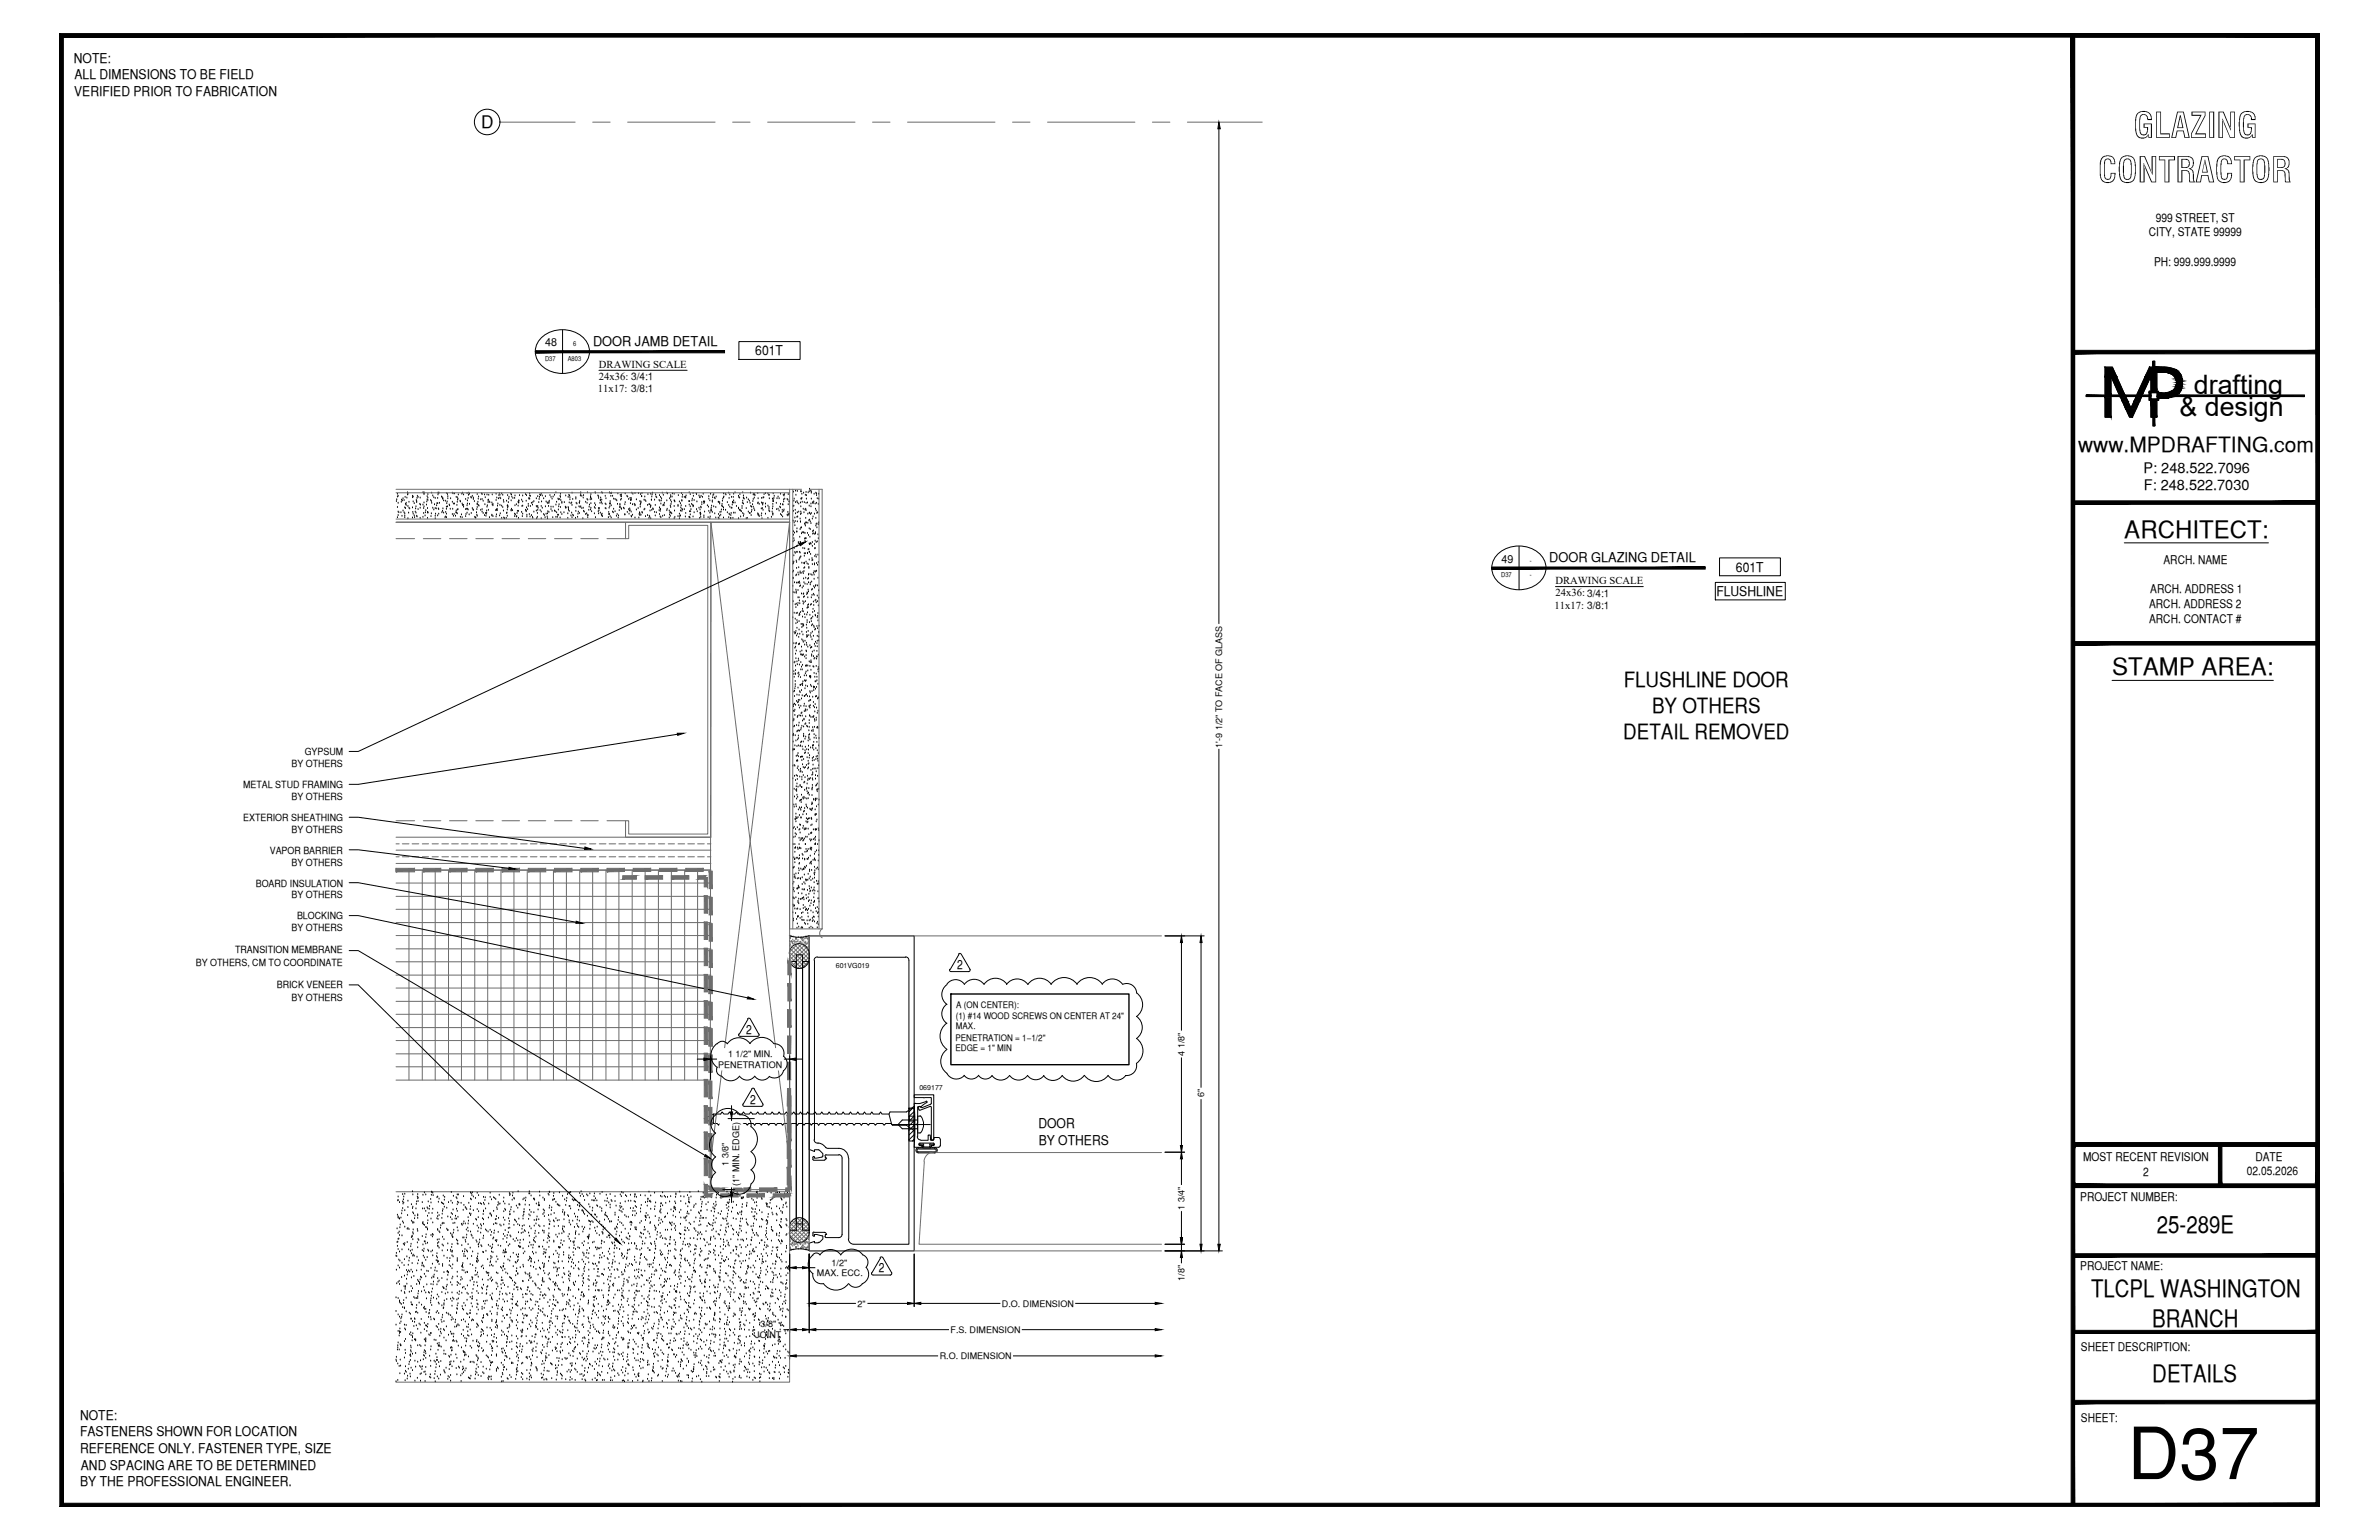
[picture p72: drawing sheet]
<svg xmlns="http://www.w3.org/2000/svg" width="432mm" height="279mm" viewBox="0 0 432 279" stroke-linecap="round" stroke-linejoin="round" font-family="sans-serif">
<defs><g id="words">
<text font-size="13.1" x="386.1" y="268.4">D37</text>
<g font-size="6.3">
<text x="387.2" y="25">GLAZING</text>
<text x="380.8" y="33.1">CONTRACTOR</text>
</g>
<g font-size="4.9">
<text x="398.2" y="71.5">drafting</text>
<text x="395.6" y="75.5">&amp; design</text>
</g>
<g font-size="4.4">
<text x="385.6" y="97.5">ARCHITECT:</text>
<text x="383.3" y="122.5">STAMP AREA:</text>
<text x="391.5" y="223.7">25-289E</text>
<text x="379.5" y="235.4">TLCPL WASHINGTON</text>
<text x="390.7" y="240.7">BRANCH</text>
<text x="390.7" y="250.7">DETAILS</text>
</g>
<g font-size="3.8">
<text x="377.2" y="82">www.MPDRAFTING.com</text>
<text x="294.7" y="124.7">FLUSHLINE DOOR</text>
<text x="299.8" y="129.3">BY OTHERS</text>
<text x="294.6" y="134">DETAIL REMOVED</text>
</g>
<text font-size="3.1" x="87.3" y="23.3">D</text>
<g font-size="2.6">
<text x="389.1" y="85.8">P: 248.522.7096</text>
<text x="389.1" y="89">F: 248.522.7030</text>
</g>
<g font-size="2.4">
<text x="13.4" y="11.4">NOTE:</text>
<text x="13.5" y="17.4">VERIFIED PRIOR TO FABRICATION</text>
<text x="13.5" y="14.4">ALL DIMENSIONS TO BE FIELD</text>
<text x="107.6" y="62.7">DOOR JAMB DETAIL</text>
<text x="137.1" y="64.5">601T</text>
<text x="281.2" y="102">DOOR GLAZING DETAIL</text>
<text x="315.1" y="103.7">601T</text>
<text x="311.5" y="108.1">FLUSHLINE</text>
<text x="188.5" y="204.7">DOOR</text>
<text x="188.5" y="207.6">BY OTHERS</text>
<text x="14.5" y="257.6">NOTE:</text>
<text x="14.5" y="260.6">FASTENERS SHOWN FOR LOCATION</text>
<text x="14.5" y="263.7">REFERENCE ONLY. FASTENER TYPE, SIZE</text>
<text x="14.5" y="269.6">BY THE PROFESSIONAL ENGINEER.</text>
<text x="14.7" y="266.6">AND SPACING ARE TO BE DETERMINED</text>
</g>
<g font-size="2.3">
<text x="173.7" y="175.8">2</text>
<text x="135.4" y="187.5">2</text>
<text x="136.1" y="200.2">2</text>
<text x="159.5" y="230.8">2</text>
</g>
<g font-size="2.2">
<text x="391.3" y="40.2">999 STREET, ST</text>
<text x="390" y="42.9">CITY, STATE 99999</text>
<text x="391" y="48.2">PH: 999.999.9999</text>
<text x="390.3" y="107.6">ARCH. ADDRESS 1</text>
<text x="392.7" y="102.3">ARCH. NAME</text>
<text x="390.1" y="110.3">ARCH. ADDRESS 2</text>
<text x="390.1" y="113">ARCH. CONTACT #</text>
<text x="378.1" y="210.6">MOST RECENT REVISION</text>
<text x="389" y="213.3">2</text>
<text x="407.8" y="213.2">02.05.2026</text>
<text x="409.4" y="210.6">DATE</text>
<text x="377.6" y="217.8">PROJECT NUMBER:</text>
<text x="377.6" y="230.4">PROJECT NAME:</text>
<text x="377.7" y="245.2">SHEET DESCRIPTION:</text>
<text x="377.7" y="257.9">SHEET:</text>
</g>
<g font-size="2">
<text x="98.9" y="62.9">48</text>
<text x="272.5" y="102.1">49</text>
</g>
<g font-size="1.9">
<text x="108.5" y="71.1">11x17: 3/8:1</text>
<text x="108.7" y="66.8">DRAWING SCALE</text>
<text x="108.7" y="69">24x36: 3/4:1</text>
<text x="282.3" y="106">DRAWING SCALE</text>
<text x="282.1" y="110.4">11x17: 3/8:1</text>
<text x="282.3" y="108.2">24x36: 3/4:1</text>
</g>
<g font-size="1.8">
<text x="55.3" y="137">GYPSUM</text>
<text x="44.1" y="142.9">METAL STUD FRAMING</text>
<text x="52.9" y="139.2">BY OTHERS</text>
<text x="44.1" y="148.9">EXTERIOR SHEATHING</text>
<text x="52.9" y="145.2">BY OTHERS</text>
<text x="49" y="154.9">VAPOR BARRIER</text>
<text x="52.9" y="151.1">BY OTHERS</text>
<text x="46.4" y="160.8">BOARD INSULATION</text>
<text x="52.9" y="157">BY OTHERS</text>
<text x="52.9" y="163">BY OTHERS</text>
<text x="53.9" y="166.8">BLOCKING</text>
<text x="42.7" y="173">TRANSITION MEMBRANE</text>
<text x="52.9" y="169">BY OTHERS</text>
<text x="35.6" y="175.2">BY OTHERS, CM TO COORDINATE</text>
<text x="50.2" y="179.3">BRICK VENEER</text>
<text x="52.9" y="181.5">BY OTHERS</text>
</g>
<g font-size="1.6">
<text x="221.8" y="135.6" transform="rotate(-90 221.8 135.6)">1'-9 1/2&quot; TO FACE OF GLASS</text>
<text x="173.5" y="184.8">(1) #14 WOOD SCREWS ON CENTER AT 24&quot;</text>
<text x="173.5" y="182.8">A (ON CENTER):</text>
<text x="132.1" y="191.8">1 1/2&quot; MIN.</text>
<text x="173.4" y="188.8">PENETRATION = 1­1/2&quot;</text>
<text x="173.4" y="190.8">EDGE = 1&quot; MIN</text>
<text x="173.5" y="186.8">MAX.</text>
<text x="215" y="191.5" transform="rotate(-90 215 191.5)">4 1/8&quot;</text>
<text x="130.4" y="193.7">PENETRATION</text>
<text x="218.6" y="199.1" transform="rotate(-90 218.6 199.1)">6&quot;</text>
<text x="132.2" y="211.5" transform="rotate(-90 132.2 211.5)">1 3/8&quot;</text>
<text x="134.2" y="215.1" transform="rotate(-90 134.2 215.1)">(1&quot; MIN. EDGE)</text>
<text x="215" y="219.5" transform="rotate(-90 215 219.5)">1 3/4&quot;</text>
<text x="148.3" y="231.6">MAX. ECC.</text>
<text x="150.9" y="229.6">1/2&quot;</text>
<text x="215" y="232.4" transform="rotate(-90 215 232.4)">1/8&quot;</text>
<text x="155.6" y="237">2&quot;</text>
<text x="181.9" y="237">D.O. DIMENSION</text>
<text x="137.1" y="242.8">JOINT</text>
<text x="138" y="240.8">3/8&quot;</text>
<text x="172.5" y="241.8">F.S. DIMENSION</text>
<text x="170.6" y="246.6">R.O. DIMENSION</text>
</g>
<g font-size="1.3">
<text x="151.7" y="175.6">601VG019</text>
<text x="166.9" y="197.7">069177</text>
</g>
<g font-size="1.2">
<text x="98.9" y="65.5">D37</text>
<text x="103.1" y="65.5">A803</text>
<text x="104" y="62.9">6</text>
<text x="272.5" y="104.8">D37</text>
<text x="277.7" y="102.1">-</text>
<text x="277.7" y="104.8">-</text>
</g>
</g></defs>
<!-- layer: GRID LINES -->
<path d="M90.8 22.2h13.6M107.6 22.2h3.1M113.9 22.2h15.9M133 22.2h3.1M139.3 22.2h15.9M158.4 22.2h3.1M164.7 22.2h15.9M183.8 22.2h3.1M190.1 22.2h15.9M209.2 22.2h3.1M215.5 22.2h13.6" fill="none" stroke="#6c6c6c" stroke-width=".18"/>
<circle cx="88.4" cy="22.1" r="2.32" fill="none" stroke="#000" stroke-width=".18"/>
<!-- layer: SYMBOLS -->
<g fill="#000" stroke="#000" stroke-width=".18">
<path d="M97.2 63.6v.4l34.3-.4zM97.2 64l34.3-.4v.4z"/>
<path d="M270.8 102.9v.4l38.7-.4zM270.8 103.3l38.7-.4v.4z"/>
</g>
<path d="M102.1 59.9v7.9M98.3 61.2a5.5 5.5 0 0 1 8.4 1.2 3.6 3.6 0 0 1-2.1 4.8 5.4 5.4 0 0 1-7.1-2 3.4 3.4 0 0 1 .8-4zM275.7 99.1v7.9M271.9 100.5a5.5 5.5 0 0 1 8.4 1.1 3.6 3.6 0 0 1-2.1 4.9 5.4 5.4 0 0 1-7.1-2.1 3.4 3.4 0 0 1 .8-3.9z" fill="none" stroke="#000" stroke-width=".18"/>
<!-- layer: MEDIUM_2 -->
<path d="M108.7 67.2h16M282.3 106.4h16M143.3 174.4h1.2v48.8h-1.2zM144.5 173.2h1.2v48.9h-1.2zM145.7 174.4h1.2v48.8h-1.2z" fill="none" stroke="#000" stroke-width=".18"/>
<!-- layer: DIM -->
<g fill="none" stroke="#000" stroke-width=".18">
<path d="M221.2 23.4v89.9M221.2 135.8v89.9M211.5 169.8h7.1M214.4 171v16.1M218 171v26.4M126.6 192.2h1.2M129 191.6v4.2M129 192.2h1.2M142.2 192.2h1.1M143.3 191.6v4.2M144.5 192.2h1.2M214.4 191.8v16"/>
<path d="M218 199.3v26.4M131.2 215.8h2.1M132.1 202.9h4.8M132.8 200.6v1.1M132.8 202.9v.6M132.8 215.3v.5M132.8 217v1.2M211.5 209h3.5M214.4 210.2v4.9M214.4 219.6v4.9M143.3 227.5v19.1M144.5 230h1.2"/>
<path d="M146.9 227.5v14.3M146.9 230h1.2M148.1 236.5h7.3M157.4 236.5h7.3M165.9 227.5v9.5M167.1 236.5h14.6M195.1 236.5h14.6M211.5 226.9h10.4M211.5 225.7h3.5M214.4 225.7v1.2M214.4 228.2v1.1M142.1 241.2h1.2"/>
<path d="M144.5 241.2h1.2M144.5 246h25.9M148.1 241.2h24.2M183.8 246h25.9M185.4 241.2h24.3"/>
</g>
<g fill="#000" stroke="#000" stroke-width=".18">
<path d="M221.2 22.2l.3 1.2h-.5zM214.4 169.8l.2 1.2h-.4zM218 169.8l.2 1.2h-.4zM127.8 192l1.2 .2-1.2 .2zM143.3 192.2l1.2-.2v.4zM132.6 201.7h.4l-.2 1.2zM132.8 215.8l.2 1.2h-.4zM214.2 207.8h.4l-.2 1.2zM214.4 209l.2 1.2h-.4zM143.3 230l1.2-.2v.4zM145.7 229.8l1.2 .2-1.2 .2zM146.9 236.5l1.2-.2v.4z"/>
<path d="M164.7 236.3l1.2 .2-1.2 .2zM165.9 236.5l1.2-.2v.4zM209.7 236.3l1.1 .2-1.1 .2zM214.2 224.5h.4l-.2 1.2zM214.4 226.9l.2 1.3h-.4zM217.8 225.7h.4l-.2 1.2zM221 225.7h.5l-.3 1.2zM143.3 246l1.2-.2v.4zM143.3 241.2l1.2-.2v.4zM145.7 241l1.2 .2-1.2 .2zM146.9 241.2l1.2-.2v.4zM209.7 241l1.1 .2-1.1 .2z"/>
<path d="M209.7 245.8l1.1 .2-1.1 .2z"/>
</g>
<g fill="#fff" stroke="#fff" stroke-width=".18">
<path d="M220.3 113.3v22.5h1.9zM220.3 113.3h1.9v22.5z"/>
<path d="M172.3 240.3v1.8l13.1-1.8zM172.3 242.1l13.1-1.8v1.8z"/>
<path d="M170.4 245v1.9l13.4-1.9zM170.4 246.9l13.4-1.9v1.9z"/>
<path d="M136.8 239.3v3.8l5.3-3.8zM136.8 243.1l5.3-3.8v3.8z"/>
<path d="M155.4 235.6v1.8l2-1.8zM155.4 237.4l2-1.8v1.8z"/>
<path d="M181.7 235.5v1.9l13.4-1.9zM181.7 237.4l13.4-1.9v1.9z"/>
<path d="M217.1 197.4v1.9h1.8zM217.1 197.4h1.8v1.9z"/>
<path d="M213.5 187.1v4.7h1.8zM213.5 187.1h1.8v4.7z"/>
<path d="M213.5 215.1v4.5h1.8zM213.5 215.1h1.8v4.5z"/>
<path d="M213.5 229.3v3.2h1.8zM213.5 229.3h1.8v3.2z"/>
<path d="M130.7 203.5v11.8h4.1zM130.7 203.5h4.1v11.8z"/>
<path d="M130.2 190.2v3.9l12-3.9zM130.2 194.1l12-3.9v3.9z"/>
<path d="M148.1 228.1v3.8l8.6-3.8zM148.1 231.9l8.6-3.8v3.8z"/>
</g>
<!-- layer: COMPONENTS2 -->
<g fill="none" stroke="#000" stroke-width=".18">
<path d="M168.1 199.8l.2 .1-.1 .2M168.1 199.8l-1.2 .4h-1l.2 2.4-.2 5.6h1.3M166.5 206.2a.6 .6 0 0 0 .6 .6M166.5 203.8l-.1 .2 .1 .2M166.6 204.2v2M166.7 201l.1 .4M167.1 200.8l.2 .1M167.1 200.9l-.2-.2-.2 .2M167.2 207.8l.1 .2-.1 .2M167.3 200.8h-.7v3M168.2 200l-1 .7M168.9 206.8l-.1-.9h-.3v1h-1.4"/>
<path d="M168.9 200.3l-1.6 .7M168.9 200.3l.1-.1v-1.1h-3.1v-.5h3.6v8M169 200.9l-.2-.2-1.8 .7-.2-.1M169 200.9v5.7M169 206.6l.3 .2 .2-.2M169.4 207.4l.2 .2-.2 .2M169.4 207.4l-2.6 .1v.3h.4M169.4 207.8l-.3 .1v.2l1.3 .1M170.3 206.4l.3 .3M170.4 206.4h-.9v.4l-.2 .1-.5-.2M170.6 207.9l-.3 .3M170.7 206.7v1.2"/>
</g>
<!-- layer: GASKETS -->
<g fill="none" stroke="#000" stroke-width=".18">
<path d="M165 201h.9v6h-.9zM165.7 201l-.7 .7M165.9 201.7l-.9 .9M165.9 202.5l-.9 1M165.9 203.3l-.9 1M165.9 204.2l-.9 .9M165.9 205l-.9 .9M165.9 205.9l-.9 .9M165.9 206.7l-.3 .3M166.7 208.2a.48 .48 0 0 0-.5 .5 .48 .48 0 0 0 .5 .5M166.7 208.4a.29 .29 0 0 0-.3 .3 .29 .29 0 0 0 .3 .3M166.8 208.3h2.9"/>
<path d="M166.8 208.5h2.9M166.9 207.7l.5 .1 .1 .4M166.9 207.6v.1M167 207.5l-.1 .1M167 207.6h.6M167.5 207.5l.1 .1M167.6 207.6v.5h1.2v-.5M168.8 207.5l-.1 .1M168.8 207.6h.6M168.9 208.1l-.1 .1M169.4 207.5l.1 .1M169.4 207.8h-.4v.4"/>
<path d="M169.5 207.6l-.1 .2M169.6 208.2a.48 .48 0 0 1 .5 .5 .48 .48 0 0 1-.5 .5h-2.8M169.6 208.4a.29 .29 0 0 1 .3 .3 .29 .29 0 0 1-.3 .3h-2.8"/>
</g>
<!-- layer: FASTENERS -->
<path d="M127.8 202.9l1.7-.8v1.7zM129.5 202.1h1.3l.3-.4 .3 .4h.7l.3-.4 .3 .4h.6l.4-.4 .2 .4h.8l.2-.4 .4 .4h.7l.3-.4 .3 .4h.6l.3-.4 .3 .4h.8l.3-.4 .2 .4h.8l.2-.4 .4 .4h.7l.2-.4 .3 .4h.7l.3-.4 .3 .4h.8l.3-.4 .2 .4h.7l.3-.4 .2 .4h.9l.2-.4 .3 .4h.7l.4-.4 .2 .4h.7l.3-.4 .2 .4h.8l.3-.4 .2 .4h.9l.2-.4 .3 .4h.7l.2-.4 .3 .4h.8l.3-.4 .2 .4h.8l.3-.4 .3 .4h.7l.2-.4 .3 .4h.8l.2-.4 .3 .4h1.1l.2-.4 .3 .4h1.3M129.5 203.8h.7l.2 .4 .3-.4h.8l.3 .4 .2-.4h.8l.3 .4 .2-.4h.7l.3 .4 .3-.4h.8l.2 .4 .3-.4h.8l.3 .4 .2-.4h.7l.3 .4 .2-.4h.9l.2 .4 .3-.4h.8l.2 .4 .3-.4h.7l.2 .4 .3-.4h.8l.3 .4 .2-.4h.9l.2 .4 .3-.4h.7l.2 .4 .3-.4h.8l.3 .4 .2-.4h.8l.3 .4 .2-.4h.7l.3 .4 .3-.4h.8l.2 .4 .3-.4h.8l.3 .4 .2-.4h.7l.3 .4 .3-.4h.7l.3 .4 .3-.4h.8l.2 .4 .3-.4h.7l.3 .4 .3-.4h.7l.3 .4 .3-.4h1l.3 .4 .3-.4h1M161.5 201.7h3l1.4-1v4.5l-1.4-1h-2.5l-.6-2.1zM165.9 202.5h-.9v.9h.9M166.6 203.2h-2.8l-.8 .8 .8 .8h2.8M167 202.4a2.15 2.15 0 0 1 0 3.1h-.4v-3h.4" fill="none" stroke="#000" stroke-width=".18"/>
<!-- layer: CENTER -->
<path d="M161.8 204h7" fill="none" stroke="#000" stroke-width=".18"/>
<!-- layer: COMPONENTS -->
<g fill="none" stroke="#000" stroke-width=".18">
<path d="M147.8 174.2v32.6M148.4 173.6a.6 .6 0 0 0-.6 .6M148.4 173.7h16M164.4 173.6a.6 .6 0 0 1 .6 .6M165 174.2v51.5h-10M147.5 210.3l.2 .2h2M147.6 210.1v.2M147.7 209.8l-.2 .2M147.8 206.8a.78 .78 0 0 0 1 .6l.7 .4M147.8 209.9v.2l1.4-.2M148.7 208.7l-.9-.1v.3l-.9-.4v-38.7h19v57.1h-19v-1.3l.9-.4v.3h.7M148.7 208.7l.7 .6v.4l-.2 .2"/>
<path d="M149.5 207.8l.4 .4M149.8 209.7v.4h.3M149.8 208.2l.5 .1h2M150 209.5l-.3 .2M150 209.5h2.3M150 210.1l-.2 .3h-.2M152.2 208.3a1.75 1.75 0 0 1 1.8 1.8M152.2 209.5a.6 .6 0 0 1 .6 .6M152.8 210.1v13.9M154.1 210.1v14.7M147.5 224.1l.2 .2h.1v-.3l1.4 .2M147.6 223.8v.3"/>
<path d="M147.7 223.5l-.2 .2M147.8 223.6h1.8h.2l.2 .3M148.7 225.4h-.2M149.2 224.2l.2 .2M149.4 224.4v.4l-.7 .6M149.7 224.3l.3 .2h2.3M150.1 224h-.3v.3M152.8 223.9a.6 .6 0 0 1-.6 .6M154 224.8a.98 .98 0 0 0 1 .9"/>
</g>
<!-- layer: LIGHT_1 -->
<path d="M210.8 169.8h-63.9v57.1h63.9" fill="none" stroke="#6c6c6c" stroke-width=".18"/>
<!-- layer: SURROUNDING CONDITIONS -->
<g fill="none" stroke="#6c6c6c" stroke-width=".18">
<path d="M71.9 94.7h71.4M71.9 97.7h3.3M71.9 88.8h73.6M71.9 89.4h71.4M71.9 94.2h71.4M76.8 97.7h3.2M81.6 97.7h3.2M86.4 97.7h3.1M91.1 97.7h3.2M95.9 97.7h3.2M100.6 97.7h3.2M105.4 97.7h3.2"/>
<path d="M110.2 97.7h3.3M113.5 94.7h15.5v57.2h-15.5v-3h.6v2.4h14.4v-56h-14.4v2.4h-.6zM129 94.7h14.3v121.1h-14.4zM129 94.7l14.3 115.5M143.3 94.7l-14.3 115.5M143.3 88.8v79.7h5.9v-79.7h-2.1M143.9 88.8v79.7M148.7 88.8v79.7M71.9 154.2h57.1M71.9 156.7h57.1M71.9 153.1h.6M71.9 155.4h.6"/>
<path d="M71.9 157.9h57.1M71.9 151.9h57.1M71.9 148.9h3.3M71.9 157.5v.7M73 153.1h1.2M73 155.4h1.2M74.2 157.9v38.1M74.8 153.1h1.2M74.8 155.4h1.2M76.6 153.1h1.2M76.6 155.4h1.2M76.6 157.9v38.1"/>
<path d="M76.8 148.9h3.2M78.4 153.1h1.2M78.4 155.4h1.2M79 157.9v38.1M80.2 153.1h1.2M80.2 155.4h1.2M81.4 157.9v38.1M81.6 148.9h3.2M82 153.1h1.2M82 155.4h1.2M83.8 153.1h1.2M83.8 155.4h1.2"/>
<path d="M83.8 157.9v38.1M85.5 153.1h1.2M85.5 155.4h1.2M86.2 157.9v38.1M86.4 148.9h3.1M87.3 153.1h1.2M87.3 155.4h1.2M88.5 157.9v38.1M89.1 153.1h1.2M89.1 155.4h1.2M90.9 153.1h1.2M90.9 155.4h1.2"/>
<path d="M90.9 157.9v38.1M91.1 148.9h3.2M92.7 153.1h1.2M92.7 155.4h1.2M93.3 157.9v38.1M94.5 153.1h1.2M94.5 155.4h1.2M95.7 157.9v38.1M95.9 148.9h3.2M96.3 153.1h1.2M96.3 155.4h1.2M98 153.1h1.3"/>
<path d="M98 155.4h1.3M98 157.9v38.1M99.8 153.1h1.2M99.8 155.4h1.2M100.5 157.9v38.1M100.6 148.9h3.2M101.6 153.1h1.2M101.6 155.4h1.2M102.8 157.9v38.1M103.4 153.1h1.2M103.4 155.4h1.2M105.2 153.1h1.2"/>
<path d="M105.2 155.4h1.2M105.2 157.9v38.1M105.4 148.9h3.2M107 153.1h1.1M107 155.4h1.1M107.6 157.9v38.1M108.8 153.1h1.2M108.8 155.4h1.2M110 157.9v38.1M110.2 148.9h3.3M110.6 153.1h1.2M110.6 155.4h1.2"/>
<path d="M112.3 153.1h1.2M112.3 155.4h1.2M112.3 157.9v38.1M114.1 153.1h1.2M114.1 155.4h1.2M114.7 157.9v38.1M115.9 153.1h1.2M115.9 155.4h1.2M117.1 157.9v38.1M117.7 153.1h1.2M117.7 155.4h1.2M119.5 153.1h1.1"/>
<path d="M119.5 155.4h1.1M119.5 157.9v38.1M121.3 153.1h1.1M121.3 155.4h1.1M121.9 157.9v38.1M123.1 153.1h1.2M123.1 155.4h1.2M124.3 157.9v38.1M124.8 153.1h1.2M124.8 155.4h1.2M126.6 153.1h1.2M126.6 155.4h1.2"/>
<path d="M126.6 157.9v38.1M128.4 153.1h.6M128.4 155.4h.6M71.9 160.2h57.1M71.9 162.6h57.1M71.9 165h57.1M71.9 167.4h57.1M71.9 169.7h57.1M71.9 172.1h57.1M71.9 174.5h57.1M71.9 176.9h57.1M71.9 179.3h57.1"/>
<path d="M143 174.4h.6M143.3 172.8l2.7 2.7M143.5 172.2l2.9 2.9M143.8 171.8l2.9 2.9M144.3 171.4l2.6 2.7M144.7 171.3l-1.4 1.4M144.8 171.3l2.1 2.1M145.5 171.3l-2.2 2.2 2.2 2.2M145.6 171.3l1.2 1.2M146 171.5l-2.7 2.7M146.4 171.8l-2.9 3M146.7 172.3l-2.9 2.9"/>
<path d="M146.8 174.4l-1.3 1.2M146.9 173.6l-2.1 2.1-1.5-1.5M146.9 172.8l-2.7 2.7M149.2 168.5a.98 .98 0 0 0 0 1.6M71.9 181.7h57.1M71.9 184h57.1M71.9 186.4h57.1M71.9 188.8h57.1M71.9 191.2h57.1M71.9 193.5h57.1M71.9 196h57.1M71.9 216.2h71.4v34.6h-71.4"/>
<path d="M167.8 210.8l-1 14.9h44M169.9 209.1h40.9M169.9 209a1.87 1.87 0 0 0-2.2 1.7M143.3 224l1.4 1.4M143.5 222l2.9 2.9M143.8 221.6l2.9 2.8M144.2 221.2l2.7 2.6M146 221.2l-2.7 2.8M146.4 221.6l-2.9 2.9M146.7 222.1l-2.9 2.8M146.8 222.4l-1.3-1.4-2.2 2.3 2.2 2.1M146.8 224.2l-1.2 1.2"/>
<path d="M146.9 223.1l-2.1-2.1-1.5 1.5 2.7 2.7M146.9 222.6l-2.6 2.6M146.9 223.4l-2.1 2"/>
</g>
<!-- layer: MEDIUM_1 -->
<path d="M143.3 173.9a1.81 1.81 0 0 0 1.8 1.8 1.81 1.81 0 0 0 1.8-1.8M143.3 173a1.81 1.81 0 0 1 1.8-1.8 1.81 1.81 0 0 1 1.8 1.8v.9M143.3 169.8l1.8 .3 1.8-.3M143.3 173v.9M143.3 222.7a1.81 1.81 0 0 1 1.8-1.8 1.81 1.81 0 0 1 1.8 1.8M143.3 223.6a1.81 1.81 0 0 0 1.8 1.8 1.81 1.81 0 0 0 1.8-1.8M143.3 226.9l1.8-.3 1.8 .3M143.3 222.8v.8M146.9 222.8v.8" fill="none" stroke="#000" stroke-width=".18"/>
<!-- layer: LIGHT_2 -->
<g fill="none" stroke="#6c6c6c" stroke-width=".18">
<path d="M143.3 170.8h.1M143.4 171.6h.1M143.4 172.3h.1M143.4 171.8h.1M143.4 170.2h.1M143.4 170.9h.1M143.4 169.9h.1M143.4 170.3h.1M143.4 171.4h.1M143.4 170.1h.1M143.5 170.1h.1M143.6 170.8h.1"/>
<path d="M143.6 169.9h.1M143.7 170.9h.1M143.8 171.8h.1M143.8 171.1h.1M143.8 171.3h.1M143.8 171h.1M143.9 170.6h.1M144 170h.1M144.1 170.9h.1M144.1 171.3h.1M144.1 170.8h.1M144.3 170.9h.1"/>
<path d="M144.3 171.2h.1M144.4 170.2h.1M144.4 170.4h.1M144.5 170.3h.1M144.5 170.4h.1M144.6 170.9h.1M144.6 170.4h.1M144.8 170.9h.1M144.8 170.6h.1M144.9 170.1h.1M145 171h.1M145.2 171h.1"/>
<path d="M145.2 171.1h.1M145.3 170.9h.1M145.3 170.2h.1M145.4 171.3h.1M145.4 170.1h.1M145.5 170.4h.1M145.5 171.1h.1M145.5 170.2h.1M145.6 170.7h.1M145.7 170.3h.1M145.7 170.7h.1M145.7 171.3h.1"/>
<path d="M145.8 170.6h.1M145.9 170.2h.1M145.9 170.9h.1M146 171.1h.1M146 170.4h.1M146.2 171.1h.1M146.2 170h.1M146.2 170.9h.1M146.2 170.3h.1M146.3 171.3h.1M146.3 170.1h.1M146.3 171.4h.1"/>
<path d="M146.4 170.2h.1M146.4 170h.1M146.5 171.2h.1M146.5 171.3h.1M146.6 170.3h.1M146.6 172h.1M146.6 172.1h.1M146.6 170.4h.1M146.7 171.3h.1M146.7 170.6h.1M146.7 169.9h.1M146.7 171h.1"/>
<path d="M146.7 170.3h.1M146.7 171.8h.1M146.7 170.9h.1M146.8 172.1h.1M146.8 170.3h.1M143.3 225.9h.1M143.4 225.1h.1M143.4 224.4h.1M143.4 224.9h.1M143.4 226.5h.1M143.4 225.8h.1M143.4 226.8h.1"/>
<path d="M143.4 226.4h.1M143.4 225.3h.1M143.4 226.6h.1M143.5 226.7h.1M143.6 225.9h.1M143.6 226.8h.1M143.7 225.9h.1M143.8 225h.1M143.8 225.6h.1M143.8 225.5h.1M143.8 225.7h.1M143.9 226.1h.1"/>
<path d="M144 226.8h.1M144.1 225.8h.1M144.1 225.4h.1M144.1 226h.1M144.3 225.8h.1M144.3 225.5h.1M144.4 226.4h.1M144.4 226.3h.1M144.5 226.4h.1M144.5 226.3h.1M144.6 225.7h.1M144.6 226.4h.1"/>
<path d="M144.8 225.8h.1M144.8 226.1h.1M144.9 226.6h.1M145 225.7h.1M145.2 225.7h.1M145.3 225.8h.1M145.3 226.5h.1M145.4 225.5h.1M145.4 226.6h.1M145.5 226.3h.1M145.5 225.6h.1M145.5 226.6h.1"/>
<path d="M145.6 226h.1M145.7 226.4h.1M145.7 226.1h.1M145.7 225.4h.1M145.8 226.1h.1M145.9 226.5h.1M145.9 225.8h.1M146 225.6h.1M146 226.3h.1M146.2 225.6h.1M146.2 226.8h.1M146.2 225.7h.1"/>
<path d="M146.2 226.4h.1M146.3 225.4h.1M146.3 226.7h.1M146.4 226.4h.1M146.4 226.8h.1M146.5 225.5h.1M146.6 226.4h.1M146.6 224.7h.1M146.6 224.6h.1M146.6 226.3h.1M146.7 225.4h.1M146.7 226.1h.1"/>
<path d="M146.7 226.8h.1M146.7 225.7h.1M146.7 226.4h.1M146.7 224.9h.1M146.8 224.5h.1M146.8 226.4h.1"/>
</g>
<!-- layer: NOTES -->
<path d="M134.1 62h11.1v3.2h-11.1zM145.2 98.8l-80.2 37.5h-1.6M311.3 105.7h12.7v3.1h-12.7zM312.1 101.2h11.1v3.3h-11.1zM122.9 133.2l-57.9 9.1h-1.6M63.4 148.3h1.6l41.1 5.6M63.4 154.2h1.6l27.4 3.3M63.4 160.1h1.6l39.6 7.2M63.4 178.7h1.6l46.7 46.1M63.4 166.1h1.6l70.7 14.9M63.4 172.5h1.6l63 37.1" fill="none" stroke="#000" stroke-width=".18"/>
<!-- layer: SURROUNDING CONDITIONS -->
<g fill="none" stroke="#000" stroke-width=".18">
<path d="M71.9 91h.1M72 90.7h.1M72.1 90.2h.1M72.1 92.1h.1M72.1 93.9h.1M72.1 89.7h.1M72.3 93.5h.1M72.3 91.3h.1M72.3 92.9h.1M72.3 90h.1M72.4 93h.1M72.8 93h.1"/>
<path d="M72.8 91.1h.1M72.9 90.7h.1M73 93.7h.1M73 90.9h.1M73.2 92.7h.1M73.2 90.5h.1M73.3 93h.1M73.3 90.8h.1M73.5 92.1h.1M73.5 93.9h.1M73.5 93.2h.1M73.5 93.6h.1"/>
<path d="M73.5 90.2h.1M73.6 92.3h.1M73.6 91.5h.1M73.7 91.3h.1M73.7 91.7h.1M73.9 90.4h.1M74 89.4h.1M74 89.8h.1M74 94.1h.1M74 91.9h.1M74 89.7h.1M74.2 93.1h.1"/>
<path d="M74.2 91.1h.1M74.2 92.2h.1M74.4 92.3h.1M74.9 90.3h.1M74.9 92.1h.1M74.9 94h.1M74.9 90h.1M74.9 93h.1M75 93.3h.1M75 91.1h.1M75 90.2h.1M75.2 93.6h.1"/>
<path d="M75.2 91.4h.1M75.2 93.9h.1M75.4 92.9h.1M75.4 92.3h.1M75.5 93.1h.1M75.5 91.9h.1M75.6 90.8h.1M75.6 91.2h.1M75.6 91h.1M75.6 93.7h.1M75.7 90.4h.1M75.7 93.8h.1"/>
<path d="M75.8 90h.1M75.9 92.5h.1M75.9 90.2h.1M76.2 91.5h.1M76.3 90.4h.1M76.3 92.2h.1M76.3 94h.1M76.3 91.6h.1M76.8 93.9h.1M76.8 91.6h.1M76.8 89.4h.1M76.9 93.2h.1"/>
<path d="M76.9 92.3h.1M77 89.4h.1M77 91.2h.1M77 91.9h.1M77 89.7h.1M77 89.5h.1M77.2 93.6h.1M77.2 93h.1M77.3 92.6h.1M77.4 91.6h.1M77.5 91.1h.1M77.5 90.7h.1"/>
<path d="M77.5 90.1h.1M77.6 92.3h.1M77.6 94h.1M77.6 93h.1M77.7 90.4h.1M77.7 89.7h.1M77.7 93h.1M77.7 90.8h.1M77.7 93.1h.1M78.2 90.8h.1M78.2 93.7h.1M78.3 93.2h.1"/>
<path d="M78.3 91h.1M78.4 89.5h.1M78.4 91.3h.1M78.5 92.2h.1M78.5 90h.1M78.7 92.5h.1M78.7 90.3h.1M78.9 91.6h.1M79 90.4h.1M79 92.3h.1M79 94.1h.1M79 93.7h.1"/>
<path d="M79.1 93.3h.1M79.2 92.3h.1M79.2 91.8h.1M79.3 91.4h.1M79.4 90.4h.1M79.4 93.6h.1M79.4 91.4h.1M79.5 89.8h.1M79.5 89.5h.1M79.6 89.5h.1M79.6 92.3h.1M79.6 93.3h.1"/>
<path d="M79.6 92.5h.1M79.7 89.5h.1M79.8 91.3h.1M80.1 90.2h.1M80.2 93h.1M80.3 90.3h.1M80.3 92.8h.1M80.3 90.6h.1M80.4 90.5h.1M80.4 92.3h.1M80.5 93.1h.1M80.5 90.9h.1"/>
<path d="M80.8 93.9h.1M80.8 90.9h.1M80.9 93h.1M80.9 93.8h.1M81 93.3h.1M81 92h.1M81 92.4h.1M81 93.9h.1M81.1 89.5h.1M81.1 91.4h.1M81.2 91.1h.1M81.2 91.9h.1"/>
<path d="M81.2 89.7h.1M81.3 90.1h.1M81.3 90.5h.1M81.5 91.6h.1M81.6 91.8h.1M81.7 92.4h.1M81.8 90.5h.1M82.1 93.3h.1M82.1 91.1h.1M82.1 89.5h.1M82.2 92.4h.1M82.2 89.6h.1"/>
<path d="M82.3 93.7h.1M82.3 91.4h.1M82.4 93.3h.1M82.5 89.6h.1M82.5 91.4h.1M82.7 93.7h.1M82.7 93h.1M82.8 92.7h.1M82.8 90.2h.1M82.9 93.1h.1M82.9 91.7h.1M83 91.1h.1"/>
<path d="M83 92.5h.1M83 90.3h.1M83 93.2h.1M83.1 90.7h.1M83.1 90.6h.1M83.1 92.5h.1M83.2 89.8h.1M83.5 90.9h.1M83.6 93.9h.1M83.6 91.1h.1M83.8 93.4h.1M83.8 89.7h.1"/>
<path d="M83.9 91.4h.1M83.9 93.9h.1M83.9 91.7h.1M83.9 89.5h.1M84.1 92h.1M84.1 89.8h.1M84.1 91.7h.1M84.5 90.6h.1M84.5 92.5h.1M84.5 93.7h.1M84.6 93.3h.1M84.7 92.4h.1"/>
<path d="M84.8 91.8h.1M84.8 93.1h.1M84.8 89.5h.1M84.8 91.4h.1M84.8 90.9h.1M84.8 92.4h.1M85 90.4h.1M85 92.5h.1M85 89.9h.1M85.1 89.5h.1M85.2 93.4h.1M85.2 89.7h.1"/>
<path d="M85.2 91.5h.1M85.5 90.2h.1M85.5 93.2h.1M85.5 90.4h.1M85.7 92.3h.1M85.7 90h.1M85.9 92.5h.1M85.9 90.6h.1M85.9 92.6h.1M85.9 90.4h.1M86.1 91h.1M86.2 93.9h.1"/>
<path d="M86.3 94h.1M86.4 94h.1M86.5 93h.1M86.6 93.5h.1M86.6 92.5h.1M86.6 89.7h.1M86.6 91.6h.1M86.6 92.1h.1M86.6 93.7h.1M86.6 91.4h.1M86.7 91.1h.1M86.8 90.6h.1"/>
<path d="M86.8 91.7h.1M86.9 90.2h.1M86.9 91.8h.1M87.2 90.7h.1M87.2 92.6h.1M87.4 89.6h.1M87.5 92.9h.1M87.5 90.6h.1M87.5 92.5h.1M87.5 89.7h.1M87.7 93.2h.1M87.7 90.9h.1"/>
<path d="M87.9 89.8h.1M87.9 93.5h.1M88 91.6h.1M88.1 90.3h.1M88.1 93.2h.1M88.2 93.7h.1M88.3 93.3h.1M88.3 92.7h.1M88.3 93.1h.1M88.4 92h.1M88.4 89.8h.1M88.5 91.8h.1"/>
<path d="M88.6 90.8h.1M88.6 91.2h.1M88.6 90.7h.1M88.6 92.6h.1M88.7 89.9h.1M88.8 91.1h.1M88.8 93.9h.1M88.9 91.2h.1M89.3 93.6h.1M89.3 93.5h.1M89.3 91.2h.1M89.3 89.8h.1"/>
<path d="M89.3 91.6h.1M89.5 93.7h.1M89.5 91.5h.1M89.5 91.8h.1M90 92.6h.1M90 90.8h.1M90 93.8h.1M90 89.7h.1M90.1 93.4h.1M90.1 92.5h.1M90.2 92.6h.1M90.2 90.4h.1"/>
<path d="M90.2 92.4h.1M90.3 91.8h.1M90.4 91.4h.1M90.5 90.5h.1M90.6 89.9h.1M90.6 89.5h.1M90.7 93.6h.1M90.7 89.9h.1M90.7 91.7h.1M90.7 90.4h.1M90.8 93.2h.1M90.9 90.5h.1"/>
<path d="M91.1 94h.1M91.1 91.8h.1M91.1 89.6h.1M91.2 92.1h.1M91.2 89.9h.1M91.4 90.8h.1M91.4 92.7h.1M91.4 94h.1M91.4 91.1h.1M91.6 94.1h.1M91.9 94h.1M91.9 93.2h.1"/>
<path d="M91.9 90.9h.1M92 93.1h.1M92.1 93.7h.1M92.1 92.5h.1M92.1 91.8h.1M92.1 89.9h.1M92.1 92.1h.1M92.2 91.9h.1M92.3 91.2h.1M92.3 90.6h.1M92.4 90.2h.1M92.7 89.7h.1"/>
<path d="M92.8 90.9h.1M92.8 92.7h.1M92.8 92.6h.1M92.8 92.4h.1M92.8 89.8h.1M92.9 90.2h.1M93 92.6h.1M93.1 90.4h.1M93.4 93.7h.1M93.4 93.3h.1M93.4 90.4h.1M93.5 90h.1"/>
<path d="M93.5 91.8h.1M93.5 93.4h.1M93.7 93.8h.1M93.7 91.6h.1M93.8 93.7h.1M93.9 93.2h.1M93.9 92.8h.1M94 91.8h.1M94 91.1h.1M94.1 92.8h.1M94.1 91.2h.1M94.1 94h.1"/>
<path d="M94.2 90.9h.1M94.2 91.2h.1M94.3 89.9h.1M94.7 93h.1M94.7 90.7h.1M94.7 91.9h.1M94.8 93.7h.1M94.9 90h.1M94.9 91.8h.1M94.9 93.3h.1M94.9 91.1h.1M95.4 92.6h.1"/>
<path d="M95.4 89.7h.1M95.5 90.9h.1M95.5 92.8h.1M95.5 92.7h.1M95.6 92.1h.1M95.6 89.9h.1M95.6 93.5h.1M95.6 93.8h.1M95.8 92.5h.1M95.9 91.5h.1M95.9 91.9h.1M96 90.6h.1"/>
<path d="M96 90.4h.1M96.1 93.3h.1M96.1 89.6h.1M96.1 90h.1M96.1 90.6h.1M96.2 93.8h.1M96.3 90h.1M96.3 91.9h.1M96.5 93.5h.1M96.5 91.3h.1M96.6 93.9h.1M96.6 91.6h.1"/>
<path d="M96.7 94h.1M96.7 91.2h.1M96.9 91h.1M96.9 92.9h.1M97.3 92.7h.1M97.3 90.5h.1M97.3 91.9h.1M97.4 94.1h.1M97.5 92h.1M97.5 93.9h.1M97.5 93.2h.1M97.6 90.1h.1"/>
<path d="M97.6 91.9h.1M97.6 92.6h.1M97.7 92.2h.1M97.8 91.2h.1M97.9 90.6h.1M97.9 90.2h.1M98 89.8h.1M98 92.6h.1M98.1 89.9h.1M98.2 92.9h.1M98.2 94.1h.1M98.2 91.9h.1"/>
<path d="M98.2 89.7h.1M98.3 91.1h.1M98.4 92.2h.1M98.4 90h.1M98.7 93.3h.1M98.7 90.5h.1M98.8 93.5h.1M98.9 93.9h.1M99 90.1h.1M99 91.9h.1M99.1 93.3h.1M99.1 91.1h.1"/>
<path d="M99.3 93.8h.1M99.3 91.2h.1M99.4 93.2h.1M99.4 94.1h.1M99.4 92.8h.1M99.4 91.4h.1M99.6 91.9h.1M99.6 91.1h.1M99.6 93h.1M99.6 91.3h.1M99.7 90.9h.1M99.8 89.9h.1"/>
<path d="M100 92.5h.1M100 90.2h.1M100 92h.1M100.2 92.8h.1M100.2 90.6h.1M100.3 93.9h.1M100.4 90.2h.1M100.4 92h.1M100.6 92.7h.1M100.6 89.9h.1M100.8 92.8h.1M100.9 93.9h.1"/>
<path d="M100.9 91.6h.1M100.9 89.4h.1M101 91.1h.1M101 93h.1M101.2 93.9h.1M101.2 93.5h.1M101.3 90.6h.1M101.3 92.5h.1M101.3 93.5h.1M101.4 91.9h.1M101.4 90.7h.1M101.5 91.6h.1"/>
<path d="M101.6 90.6h.1M101.7 94h.1M101.7 90h.1M101.7 90.2h.1M101.7 92.1h.1M101.7 89.7h.1M101.8 93h.1M101.8 90.8h.1M102 93.3h.1M102 91.1h.1M102 91.3h.1M102.4 93h.1"/>
<path d="M102.4 91.2h.1M102.6 92h.1M102.7 92.2h.1M102.7 90h.1M102.7 92.1h.1M103.1 94h.1M103.1 93.2h.1M103.1 90.2h.1M103.1 92.1h.1M103.2 92.3h.1M103.2 92.6h.1M103.3 89.9h.1"/>
<path d="M103.3 91.2h.1M103.3 92.8h.1M103.4 90h.1M103.4 90.3h.1M103.4 90.7h.1M103.6 93.6h.1M103.6 91.4h.1M103.8 91.2h.1M103.8 93.1h.1M103.8 93.9h.1M103.8 91.7h.1M103.8 89.5h.1"/>
<path d="M103.9 93.5h.1M103.9 90.6h.1M104.1 93.6h.1M104.5 94h.1M104.5 90.3h.1M104.5 92.1h.1M104.5 92.8h.1M104.5 90.6h.1M104.6 91.3h.1M104.7 91.4h.1M104.8 93.9h.1M104.9 93.3h.1"/>
<path d="M105 92.9h.1M105.1 91.9h.1M105.2 91.2h.1M105.2 93.2h.1M105.2 91.3h.1M105.2 91h.1M105.3 92.1h.1M105.3 90h.1M105.4 89.4h.1M105.4 91.9h.1M105.4 89.7h.1M105.6 92.3h.1"/>
<path d="M105.6 90h.1M105.8 94.1h.1M105.9 90.4h.1M105.9 92.2h.1M105.9 92.8h.1M105.9 89.9h.1M106 92.9h.1M106.3 93.3h.1M106.3 91.1h.1M106.5 93.2h.1M106.6 91.3h.1M106.6 90.6h.1"/>
<path d="M106.6 89.4h.1M106.6 93.5h.1M106.7 93.9h.1M106.7 90.7h.1M106.7 93.5h.1M106.9 92.6h.1M106.9 92h.1M107 91.6h.1M107.1 90.7h.1M107.2 90.1h.1M107.2 92.5h.1M107.2 90.3h.1"/>
<path d="M107.3 90.4h.1M107.3 92.2h.1M107.3 89.7h.1M107.3 91.4h.1M107.4 92.8h.1M107.4 90.6h.1M107.9 93.2h.1M107.9 92.1h.1M107.9 91.4h.1M108 89.4h.1M108 92.3h.1M108.1 93.9h.1"/>
<path d="M108.1 91.7h.1M108.1 89.5h.1M108.5 90h.1M108.6 92.8h.1M108.6 90.4h.1M108.6 92.3h.1M108.6 93.2h.1M108.6 90.1h.1M108.7 92.6h.1M108.8 92.3h.1M108.9 91.3h.1M109 90.7h.1"/>
<path d="M109 93.1h.1M109 90.9h.1M109 90.4h.1M109.2 89.4h.1M109.2 93.4h.1M109.2 91.2h.1M109.2 93.6h.1M109.2 90.7h.1M109.3 91.4h.1M109.3 93.3h.1M109.3 89.5h.1M109.3 93.7h.1"/>
<path d="M109.9 92.3h.1M109.9 90h.1M109.9 91.4h.1M110 90.5h.1M110 92.3h.1M110 91.6h.1M110.4 93.9h.1M110.5 93h.1M110.5 93.3h.1M110.6 92.2h.1M110.6 93.3h.1M110.6 89.4h.1"/>
<path d="M110.7 91.4h.1M110.7 91.9h.1M110.7 89.5h.1M110.7 91h.1M110.7 93.7h.1M110.9 90h.1M110.9 94h.1M110.9 91.8h.1M110.9 89.5h.1M111 89.5h.1M111.2 92.9h.1M111.2 90h.1"/>
<path d="M111.3 93h.1M111.4 90.6h.1M111.4 92.4h.1M111.6 92.8h.1M111.6 90.6h.1M111.8 90.7h.1M111.9 93.7h.1M112 90.9h.1M112 93.3h.1M112.1 91.5h.1M112.1 89.6h.1M112.2 94h.1"/>
<path d="M112.3 93.6h.1M112.4 92.6h.1M112.5 92.1h.1M112.5 91.7h.1M112.5 91.5h.1M112.6 92.1h.1M112.6 89.9h.1M112.6 90.7h.1M112.7 90.1h.1M112.8 90.6h.1M112.8 92.4h.1M112.8 89.8h.1"/>
<path d="M112.8 92.3h.1M112.8 90.1h.1M113.2 92.2h.1M113.3 92.3h.1M113.4 91.6h.1M113.4 93.4h.1M113.5 89.6h.1M113.5 91.2h.1M113.8 90h.1M113.9 93h.1M113.9 90.2h.1M114.1 90.6h.1"/>
<path d="M114.1 92.5h.1M114.2 93.3h.1M114.2 92.7h.1M114.3 92.3h.1M114.4 92.6h.1M114.4 90.4h.1M114.4 91.4h.1M114.5 90.8h.1M114.6 90.4h.1M114.6 92.9h.1M114.6 90.7h.1M114.6 93.7h.1"/>
<path d="M114.6 93.8h.1M114.7 89.5h.1M114.8 91.6h.1M114.8 93.5h.1M114.9 89.7h.1M115.1 91.5h.1M115.3 94h.1M115.3 91.8h.1M115.3 89.5h.1M115.3 91.6h.1M115.5 90.7h.1M115.5 92.5h.1"/>
<path d="M115.8 92.3h.1M115.9 89.5h.1M116 94h.1M116 93.3h.1M116.1 93h.1M116.1 93.5h.1M116.1 93.2h.1M116.1 91h.1M116.2 91.6h.1M116.2 92h.1M116.3 89.7h.1M116.3 91.4h.1"/>
<path d="M116.3 91.1h.1M116.3 93.5h.1M116.3 91.2h.1M116.5 90.1h.1M116.5 89.5h.1M116.5 93h.1M116.6 93.1h.1M116.9 90.7h.1M116.9 92.5h.1M117 92.4h.1M117 90.2h.1M117.1 90.8h.1"/>
<path d="M117.2 93.7h.1M117.2 91h.1M117.5 91.7h.1M117.5 93.5h.1M117.6 89.7h.1M117.8 94h.1M117.8 91.6h.1M117.9 93.7h.1M117.9 93.8h.1M117.9 91.6h.1M118 92.7h.1M118 92.1h.1"/>
<path d="M118.1 91.8h.1M118.1 94.1h.1M118.1 91.9h.1M118.1 89.7h.1M118.2 90.7h.1M118.3 92.6h.1M118.3 90.2h.1M118.4 89.8h.1M118.4 89.5h.1M118.5 92.3h.1M118.6 92.5h.1M118.8 93h.1"/>
<path d="M118.8 90.7h.1M118.9 91.7h.1M118.9 93.6h.1M119 89.8h.1M119.1 90.2h.1M119.1 93h.1M119.2 90.3h.1M119.6 90.8h.1M119.6 92.6h.1M119.7 93.3h.1M119.7 92.1h.1M119.7 89.9h.1"/>
<path d="M119.8 90.9h.1M119.8 92.4h.1M119.8 92.8h.1M119.8 93.8h.1M119.9 92.5h.1M119.9 90.2h.1M120 91.4h.1M120 93.9h.1M120 90.9h.1M120.1 90.5h.1M120.2 89.5h.1M120.3 93.7h.1"/>
<path d="M120.3 91.8h.1M120.4 89.9h.1M120.5 91.6h.1M120.5 91.8h.1M120.6 93.5h.1M120.6 91.3h.1M121 90.9h.1M121 92.6h.1M121 89.5h.1M121.1 92.4h.1M121.2 89.6h.1M121.5 94h.1"/>
<path d="M121.5 92.7h.1M121.5 93.4h.1M121.5 90.5h.1M121.6 93h.1M121.7 91.8h.1M121.7 93.7h.1M121.7 93h.1M121.7 89.9h.1M121.7 92.1h.1M121.7 90.8h.1M121.7 90.2h.1M121.8 91.5h.1"/>
<path d="M121.8 93.1h.1M121.9 91.1h.1M121.9 93.2h.1M122 90.2h.1M122 89.6h.1M122.4 90.9h.1M122.4 94.1h.1M122.4 91.9h.1M122.4 89.7h.1M122.4 92.7h.1M122.5 93.9h.1M122.5 91.1h.1"/>
<path d="M123.1 91.9h.1M123.1 93.7h.1M123.1 91.7h.1M123.1 89.9h.1M123.3 94.1h.1M123.3 93.3h.1M123.3 91.1h.1M123.4 93.7h.1M123.5 92.7h.1M123.5 93.6h.1M123.5 91.4h.1M123.6 92.1h.1"/>
<path d="M123.6 91.8h.1M123.7 89.5h.1M123.8 90.9h.1M123.8 92.8h.1M123.8 90.8h.1M123.8 92.4h.1M123.8 90.2h.1M123.9 89.9h.1M123.9 92.5h.1M124.2 92.5h.1M124.2 90.2h.1M124.4 93.8h.1"/>
<path d="M124.4 90.2h.1M124.5 91.9h.1M124.5 93.2h.1M124.5 90.4h.1M124.5 90h.1M125 91h.1M125.1 93.9h.1M125.1 91.6h.1M125.1 89.4h.1M125.2 91h.1M125.2 92.8h.1M125.2 94h.1"/>
<path d="M125.3 93.4h.1M125.3 91.9h.1M125.3 89.7h.1M125.3 92.8h.1M125.4 92.5h.1M125.5 91.5h.1M125.6 90.9h.1M125.7 90.6h.1M125.7 91.7h.1M125.8 91.9h.1M125.8 93.8h.1M125.8 89.5h.1"/>
<path d="M125.9 90h.1M125.9 91.8h.1M126 93h.1M126 90.8h.1M126.4 89.6h.1M126.4 92.5h.1M126.4 89.7h.1M126.5 91.1h.1M126.6 92.8h.1M126.9 92.2h.1M126.9 90h.1M127 94h.1"/>
<path d="M127 90.3h.1M127.1 92.5h.1M127.1 90.3h.1M127.1 93.2h.1M127.1 93.1h.1M127.1 93.5h.1M127.2 92h.1M127.2 93.9h.1M127.2 93.3h.1M127.3 90h.1M127.3 92.1h.1M127.4 91.2h.1"/>
<path d="M127.4 91.6h.1M127.5 90.2h.1M127.6 89.7h.1M127.7 91.1h.1M127.8 93.6h.1M127.8 91.4h.1M127.8 93.9h.1M127.8 91.2h.1M127.9 91.1h.1M127.9 92.9h.1M128.4 91.8h.1M128.5 93.9h.1"/>
<path d="M128.6 92h.1M128.7 90.1h.1M128.7 92.8h.1M128.7 90.6h.1M128.8 94.1h.1M128.8 93.1h.1M128.8 90.9h.1M128.9 93.8h.1M129 89.7h.1M129 92.8h.1M129 92.5h.1M129.1 92.2h.1"/>
<path d="M129.2 91.8h.1M129.2 92.6h.1M129.3 91.1h.1M129.3 93h.1M129.3 90.9h.1M129.3 90.3h.1M129.4 89.9h.1M129.5 91.9h.1M129.5 89.7h.1M129.7 90.4h.1M129.7 93.2h.1M129.8 90.5h.1"/>
<path d="M129.9 92.1h.1M129.9 94h.1M130 90.2h.1M130.4 94h.1M130.4 91.1h.1M130.4 93.3h.1M130.5 94.1h.1M130.6 91.2h.1M130.6 93.7h.1M130.6 91.4h.1M130.7 93h.1M130.8 93.5h.1"/>
<path d="M130.9 92.9h.1M130.9 92.5h.1M131 91.8h.1M131.1 91.5h.1M131.1 90.9h.1M131.1 91.9h.1M131.2 90.6h.1M131.3 92.1h.1M131.3 94h.1M131.3 89.6h.1M131.3 92.5h.1M131.3 90.3h.1"/>
<path d="M131.4 90.2h.1M131.6 89.7h.1M131.7 92.6h.1M131.8 89.8h.1M132 91.2h.1M132 93h.1M132.3 93.9h.1M132.3 91.7h.1M132.3 89.5h.1M132.3 93.3h.1M132.3 90.4h.1M132.5 92h.1"/>
<path d="M132.5 89.8h.1M132.5 93.4h.1M132.6 94.1h.1M132.7 94h.1M132.7 93.5h.1M132.7 92.2h.1M132.7 93.2h.1M132.8 90.2h.1M132.8 92.2h.1M132.9 91.6h.1M133 91.2h.1M133 91.1h.1"/>
<path d="M133 94h.1M133.1 90.2h.1M133.1 91.2h.1M133.2 89.7h.1M133.2 93.1h.1M133.2 90.9h.1M133.4 89.4h.1M133.4 91.2h.1M133.4 93.1h.1M133.7 91.9h.1M134 92.2h.1M134 94.1h.1"/>
<path d="M134 92.3h.1M134 90h.1M134.1 90.3h.1M134.2 92.6h.1M134.2 90.4h.1M134.3 92.6h.1M134.3 89.7h.1M134.4 93.8h.1M134.4 92.7h.1M134.6 92.8h.1M134.7 91.9h.1M134.7 92.3h.1"/>
<path d="M134.7 91.3h.1M134.8 89.4h.1M134.8 93.2h.1M134.8 90.9h.1M134.9 90h.1M134.9 90.4h.1M134.9 93.7h.1M134.9 91.4h.1M135 93.3h.1M135.1 90.6h.1M135.4 92.3h.1M135.4 94.1h.1"/>
<path d="M135.5 90.4h.1M135.6 94h.1M135.6 91.2h.1M135.8 92.9h.1M135.8 90.7h.1M136 93.2h.1M136 90.9h.1M136.1 91.3h.1M136.1 93.2h.1M136.2 89.5h.1M136.3 91.9h.1M136.3 93.5h.1"/>
<path d="M136.4 92.9h.1M136.4 92h.1M136.5 92.6h.1M136.6 91.6h.1M136.7 91h.1M136.7 90.6h.1M136.7 92h.1M136.7 89.8h.1M136.8 92.3h.1M136.8 89.7h.1M136.9 90.4h.1M136.9 89.8h.1"/>
<path d="M137 92.6h.1M137 89.9h.1M137.5 89.5h.1M137.5 91.4h.1M137.5 93.2h.1M137.6 93.5h.1M137.6 91.2h.1M137.6 93.3h.1M137.6 90.5h.1M137.7 93.5h.1M137.8 93.7h.1M137.8 91.5h.1"/>
<path d="M138.2 92.3h.1M138.2 93.6h.1M138.2 90.4h.1M138.2 93.2h.1M138.2 91.2h.1M138.3 94.1h.1M138.4 92.3h.1M138.4 91.4h.1M138.4 91.6h.1M138.5 91.3h.1M138.5 92.6h.1M138.5 90.4h.1"/>
<path d="M138.6 90.3h.1M138.7 89.7h.1M138.9 89.5h.1M138.9 91.4h.1M138.9 93.3h.1M138.9 92h.1M139.4 94h.1M139.4 91.8h.1M139.4 89.6h.1M139.6 92.4h.1M139.6 92.1h.1M139.6 89.9h.1"/>
<path d="M139.6 92.7h.1M139.6 90.5h.1M139.7 92.8h.1M140 93.9h.1M140.1 92.9h.1M140.2 92.3h.1M140.2 90.6h.1M140.3 91.5h.1M140.3 93.3h.1M140.3 91.9h.1M140.3 93.2h.1M140.3 91h.1"/>
<path d="M140.3 93.5h.1M140.3 89.6h.1M140.3 90.7h.1M140.4 91h.1M140.5 90.4h.1M140.5 90h.1M140.9 91.3h.1M141 92.5h.1M141 90.5h.1M141.2 92.4h.1M141.2 90.2h.1M141.4 92.7h.1"/>
<path d="M141.4 90.5h.1M141.5 92h.1M141.7 89.7h.1M141.7 91.5h.1M141.7 93.3h.1M141.7 92.1h.1M141.9 93.5h.1M142 92.6h.1M142 93h.1M142 93.8h.1M142 91.6h.1M142.1 91.6h.1"/>
<path d="M142.2 89.9h.1M142.2 90.7h.1M142.2 91.1h.1M142.2 92.8h.1M142.3 92.5h.1M142.3 90h.1M142.4 89.7h.1M142.4 90.6h.1M142.9 93.5h.1M142.9 90.6h.1M143 93h.1M143 90.7h.1"/>
<path d="M143 93.6h.1M143.1 89.7h.1M143.1 91.6h.1M143.1 93.4h.1M143.2 93.3h.1M143.2 91.1h.1M144 98.3h.1M144 94.6h.1M144 91.9h.1M144 96.5h.1M144 92.8h.1M144 97.1h.1"/>
<path d="M144 89.3h.1M144.1 90.9h.1M144.1 97.7h.1M144.1 91.8h.1M144.1 99.5h.1M144.1 98.1h.1M144.1 94.9h.1M144.1 90.6h.1M144.2 96.7h.1M144.3 95.4h.1M144.3 94h.1M144.3 92.6h.1"/>
<path d="M144.3 94.6h.1M144.4 91.2h.1M144.4 89.1h.1M144.4 93.2h.1M144.5 89.9h.1M144.6 96.5h.1M144.6 99.2h.1M144.7 91h.1M144.7 95.9h.1M144.7 96.5h.1M144.7 93.9h.1M144.7 94.7h.1"/>
<path d="M144.7 89.2h.1M144.7 93h.1M144.7 99.1h.1M144.7 91.2h.1M144.8 93.8h.1M144.9 98.4h.1M144.9 98.6h.1M145 92.9h.1M145 91.4h.1M145.2 98.9h.1M145.2 97.5h.1M145.2 96.1h.1"/>
<path d="M145.2 98.4h.1M145.2 94.2h.1M145.3 94.7h.1M145.3 93.3h.1M145.3 98.5h.1M145.3 91.2h.1M145.4 91.9h.1M145.4 92.9h.1M145.4 89.2h.1M145.4 95.8h.1M145.4 90.6h.1M145.4 93.2h.1"/>
<path d="M145.5 96.8h.1M145.5 95.8h.1M145.5 89.7h.1M145.5 90.4h.1M145.6 96.6h.1M145.6 91.1h.1M145.7 99.5h.1M145.8 96.6h.1M145.8 92.4h.1M145.9 98.6h.1M145.9 89.5h.1M145.9 96.7h.1"/>
<path d="M145.9 93h.1M146 91.2h.1M146 99.6h.1M146 95.1h.1M146 97.8h.1M146.1 98.2h.1M146.1 96.8h.1M146.1 95.2h.1M146.1 92.5h.1M146.2 95.4h.1M146.2 97.7h.1M146.2 89.9h.1"/>
<path d="M146.2 94h.1M146.2 94.9h.1M146.2 92.4h.1M146.3 92.6h.1M146.3 91.3h.1M146.3 89.3h.1M146.3 97.7h.1M146.4 89.9h.1M146.4 94.9h.1M146.4 90.6h.1M146.6 96.8h.1M146.6 91.2h.1"/>
<path d="M146.6 94.9h.1M146.6 93.3h.1M146.7 89.4h.1M146.7 99.8h.1M146.7 97.2h.1M146.8 99.7h.1M146.8 94.5h.1M146.9 98.7h.1M146.9 93.2h.1M146.9 95.9h.1M146.9 91.8h.1M146.9 89.2h.1"/>
<path d="M146.9 98.8h.1M146.9 93.1h.1M146.9 88.8h.1M146.9 94.4h.1M147 97.5h.1M147.1 96.1h.1M147.1 94.7h.1M147.1 89.1h.1M147.1 93.3h.1M147.1 98.6h.1M147.2 91.9h.1M147.2 98.7h.1"/>
<path d="M147.2 95h.1M147.2 91.4h.1M147.3 90.6h.1M147.3 89.2h.1M147.3 93.2h.1M147.3 89.5h.1M147.4 98.4h.1M147.4 94.2h.1M147.4 99.1h.1M147.5 96.9h.1M147.5 91.2h.1M147.5 96.5h.1"/>
<path d="M147.6 91.4h.1M147.6 93.8h.1M147.6 91.2h.1M147.6 96.3h.1M147.7 96.8h.1M147.7 91.1h.1M147.8 89.7h.1M147.8 98.8h.1M147.8 93.3h.1M147.9 99.6h.1M147.9 97h.1M148 98.2h.1"/>
<path d="M148 91.4h.1M148 99.5h.1M148 96.8h.1M148 96.6h.1M148 92.4h.1M148.1 95.4h.1M148.1 94h.1M148.1 89.5h.1M148.1 92.7h.1M148.1 95.1h.1M148.1 98.4h.1M148.2 91.3h.1"/>
<path d="M148.2 89.9h.1M148.2 89.6h.1M148.3 95.1h.1M148.3 95.8h.1M148.3 93.2h.1M148.3 98.3h.1M148.3 90.5h.1M148.4 93h.1M148.5 97h.1M148.5 95.2h.1M148.5 91.5h.1M148.5 97.7h.1"/>
<path d="M148.6 89.7h.1M148.6 94.9h.1M148.6 90.6h.1M143.9 106.4h.1M143.9 103.8h.1M143.9 112.1h.1M143.9 102.4h.1M144 105h.1M144 107.5h.1M144 102h.1M144 109.2h.1M144 104.9h.1"/>
<path d="M144 103.6h.1M144 102.2h.1M144.1 100.8h.1M144.1 116.8h.1M144.1 102h.1M144.1 111.3h.1M144.1 114.7h.1M144.2 105.7h.1M144.3 100.2h.1M144.3 107.6h.1M144.3 117.6h.1M144.3 115h.1"/>
<path d="M144.3 100.4h.1M144.3 112.3h.1M144.3 109.7h.1M144.4 118.7h.1M144.4 117.4h.1M144.4 114.9h.1M144.5 119.5h.1M144.5 116.8h.1M144.5 113.2h.1M144.5 114.6h.1M144.5 110.2h.1M144.5 107.1h.1"/>
<path d="M144.5 104.5h.1M144.5 118.1h.1M144.5 116.7h.1M144.5 111.3h.1M144.5 107.6h.1M144.5 107.4h.1M144.5 109.6h.1M144.5 101.8h.1M144.6 115.4h.1M144.6 105.8h.1M144.6 102h.1M144.6 103.1h.1"/>
<path d="M144.6 104.3h.1M144.7 114h.1M144.7 112.6h.1M144.7 100.2h.1M144.7 111.3h.1M144.7 113h.1M144.8 109.9h.1M144.8 115.1h.1M144.8 108.5h.1M144.8 107.1h.1M144.8 109.5h.1M144.8 103.9h.1"/>
<path d="M144.8 105.8h.1M144.9 105.7h.1M144.9 119.6h.1M145 104.3h.1M145 103h.1M145 119.9h.1M145 115.6h.1M145 117h.1M145 101.6h.1M145 116.9h.1M145 112.8h.1M145 108.5h.1"/>
<path d="M145 114.3h.1M145 111.7h.1M145.1 100.2h.1M145.1 111.4h.1M145.1 105.6h.1M145.1 116.8h.1M145.1 109h.1M145.2 115.1h.1M145.2 109.5h.1M145.2 105.9h.1M145.2 101.3h.1M145.2 111.6h.1"/>
<path d="M145.2 106.4h.1M145.2 104h.1M145.2 100.3h.1M145.2 118.3h.1M145.2 103.8h.1M145.2 101.2h.1M145.3 111.1h.1M145.3 106.3h.1M145.4 118.8h.1M145.4 101h.1M145.4 113.3h.1M145.4 104h.1"/>
<path d="M145.5 117.4h.1M145.5 107.8h.1M145.5 116.1h.1M145.5 114.7h.1M145.5 102.2h.1M145.5 118.1h.1M145.5 113.9h.1M145.6 113.3h.1M145.6 110.9h.1M145.6 106.7h.1M145.6 118.9h.1M145.7 112h.1"/>
<path d="M145.7 110.6h.1M145.7 109.2h.1M145.7 118.9h.1M145.7 115.2h.1M145.7 103.8h.1M145.7 116.3h.1M145.7 113.7h.1M145.8 107.8h.1M145.8 106.4h.1M145.8 113.3h.1M145.8 109.6h.1M145.8 104.1h.1"/>
<path d="M145.8 116.5h.1M145.8 118.8h.1M145.8 111h.1M145.9 105h.1M145.9 107.8h.1M145.9 113.5h.1M145.9 108.4h.1M145.9 103.7h.1M145.9 102.2h.1M145.9 109.3h.1M145.9 105.7h.1M145.9 103.1h.1"/>
<path d="M146 102.3h.1M146 100.9h.1M146 102.2h.1M146 108.3h.1M146 100.5h.1M146 117h.1M146 111.5h.1M146 119.2h.1M146 103h.1M146.1 106h.1M146.1 116.3h.1M146.1 112.1h.1"/>
<path d="M146.2 100.5h.1M146.2 109.2h.1M146.2 104.9h.1M146.3 119.5h.1M146.3 118.1h.1M146.3 118.9h.1M146.3 102h.1M146.4 116.7h.1M146.4 113.4h.1M146.4 114.7h.1M146.4 118.2h.1M146.4 115.3h.1"/>
<path d="M146.4 114h.1M146.4 117.1h.1M146.4 111.6h.1M146.4 107.9h.1M146.4 115.6h.1M146.5 112.6h.1M146.5 106h.1M146.5 102.3h.1M146.5 107.6h.1M146.5 113h.1M146.5 110.4h.1M146.6 111.2h.1"/>
<path d="M146.6 100.5h.1M146.6 100.4h.1M146.6 115.5h.1M146.6 107.7h.1M146.6 109.9h.1M146.6 108.5h.1M146.6 117.4h.1M146.6 110.2h.1M146.6 105.1h.1M146.7 107.1h.1M146.7 115.3h.1M146.7 114.6h.1"/>
<path d="M146.7 110.2h.1M146.7 102.4h.1M146.7 105.7h.1M146.7 104.3h.1M146.7 109.7h.1M146.7 107.4h.1M146.7 105h.1M146.8 102.9h.1M146.8 104.2h.1M146.8 103.1h.1M146.9 101.6h.1M146.9 100.2h.1"/>
<path d="M146.9 113h.1M147 117.2h.1M147 111.6h.1M147.1 115.3h.1M147.1 106.1h.1M147.1 105.8h.1M147.1 109.8h.1M147.1 100.6h.1M147.1 117.6h.1M147.2 104.3h.1M147.2 119.9h.1M147.2 115.6h.1"/>
<path d="M147.2 114.9h.1M147.2 112.3h.1M147.3 112.8h.1M147.3 108.5h.1M147.3 117.5h.1M147.3 109.7h.1M147.3 118.8h.1M147.3 119.1h.1M147.3 113.5h.1M147.3 105.6h.1M147.3 112.2h.1M147.3 107.1h.1"/>
<path d="M147.4 116.1h.1M147.4 108h.1M147.4 101.3h.1M147.4 104.4h.1M147.4 101.7h.1M147.4 114.7h.1M147.4 113.3h.1M147.4 102.4h.1M147.4 118.3h.1M147.4 106.9h.1M147.5 112h.1M147.5 111.1h.1"/>
<path d="M147.5 101.7h.1M147.6 110.6h.1M147.6 109.2h.1M147.6 107.8h.1M147.6 119.1h.1M147.6 115.4h.1M147.6 104h.1M147.7 106.4h.1M147.7 113.6h.1M147.7 109.9h.1M147.8 105.1h.1M147.8 103.7h.1"/>
<path d="M147.8 108h.1M147.8 104.3h.1M147.8 118.1h.1M147.8 113.9h.1M147.8 119.6h.1M147.8 102.3h.1M147.8 102.5h.1M147.8 110.9h.1M147.8 106.7h.1M147.8 116.9h.1M147.9 101h.1M147.9 119.4h.1"/>
<path d="M147.9 114.3h.1M148 117.3h.1M148 103.8h.1M148 111.6h.1M148 109h.1M148 111.8h.1M148 116.5h.1M148 114.2h.1M148 106.4h.1M148.1 106.2h.1M148.1 100.7h.1M148.1 108.9h.1"/>
<path d="M148.1 103.7h.1M148.1 109.3h.1M148.1 101.1h.1M148.2 119.6h.1M148.2 102.2h.1M148.2 103.6h.1M148.3 118.2h.1M148.3 116.8h.1M148.3 119.2h.1M148.3 113.7h.1M148.3 115.4h.1M148.3 117.3h.1"/>
<path d="M148.3 108.1h.1M148.3 116.3h.1M148.3 112.1h.1M148.4 114h.1M148.4 111.8h.1M148.4 106.3h.1M148.4 102.6h.1M148.4 109.2h.1M148.5 112.6h.1M148.5 111.3h.1M148.5 100.7h.1M148.5 104.9h.1"/>
<path d="M148.5 109.9h.1M148.5 102h.1M148.5 118.9h.1M148.6 108.5h.1M148.6 107.2h.1M148.6 115.6h.1M148.6 114.7h.1M148.6 116.3h.1M148.7 113.6h.1M143.9 136h.1M143.9 139h.1M143.9 136.2h.1"/>
<path d="M144 134.6h.1M144 133.4h.1M144 133.5h.1M144 130.8h.1M144 133.2h.1M144 127.9h.1M144 129h.1M144 136h.1M144 128.2h.1M144.1 131.9h.1M144.1 130.5h.1M144.1 122.4h.1"/>
<path d="M144.1 121.9h.1M144.1 130.7h.1M144.1 125.5h.1M144.1 129.1h.1M144.1 138.9h.1M144.1 122.9h.1M144.1 120.3h.1M144.2 127.8h.1M144.2 126.4h.1M144.2 136h.1M144.2 131.8h.1M144.2 125.4h.1"/>
<path d="M144.3 125h.1M144.3 139h.1M144.3 135.3h.1M144.3 129.8h.1M144.3 128.8h.1M144.3 120.1h.1M144.3 123.6h.1M144.3 122.2h.1M144.3 133.5h.1M144.3 124.2h.1M144.3 124.6h.1M144.4 120.8h.1"/>
<path d="M144.4 128h.1M144.4 122.4h.1M144.4 121.7h.1M144.5 134.4h.1M144.5 137.2h.1M144.6 131.6h.1M144.6 127.3h.1M144.6 138.1h.1M144.7 126.1h.1M144.7 120.1h.1M144.7 135.4h.1M144.7 132.8h.1"/>
<path d="M144.7 139.4h.1M144.7 120.6h.1M144.7 137.1h.1M144.7 138h.1M144.7 130.2h.1M144.8 138.1h.1M144.8 134.2h.1M144.8 130h.1M144.8 132.7h.1M144.8 127.5h.1M144.8 136.7h.1M144.8 139.1h.1"/>
<path d="M144.8 124.8h.1M144.8 122.2h.1M144.9 135.3h.1M144.9 134h.1M144.9 137.3h.1M144.9 133.5h.1M144.9 127.1h.1M144.9 122.8h.1M144.9 127.4h.1M145 132.6h.1M145 131.7h.1M145 128h.1"/>
<path d="M145 139.8h.1M145 122.1h.1M145 131.2h.1M145 129.9h.1M145 126.2h.1M145 122.5h.1M145.1 128.5h.1M145.1 120.6h.1M145.1 132.7h.1M145.2 127.1h.1M145.2 125.5h.1M145.2 125.7h.1"/>
<path d="M145.2 124.3h.1M145.2 135.4h.1M145.3 122.9h.1M145.3 129.9h.1M145.3 124.3h.1M145.3 139.6h.1M145.3 135.3h.1M145.3 137.4h.1M145.4 121.5h.1M145.4 120.2h.1M145.4 132.5h.1M145.4 128.1h.1"/>
<path d="M145.4 140h.1M145.4 134.7h.1M145.4 132.1h.1M145.4 129.5h.1M145.5 137.4h.1M145.5 125.3h.1M145.5 121h.1M145.5 134.6h.1M145.5 126.8h.1M145.5 131.8h.1M145.5 138h.1M145.5 129.3h.1"/>
<path d="M145.5 124.2h.1M145.6 135.5h.1M145.6 129.9h.1M145.6 126.2h.1M145.6 121.5h.1M145.7 138.7h.1M145.7 137.4h.1M145.7 124.4h.1M145.7 120.7h.1M145.7 130.8h.1M145.7 124.1h.1M145.7 136h.1"/>
<path d="M145.7 123.7h.1M145.8 134.6h.1M145.8 139.3h.1M145.9 133.2h.1M145.9 131.9h.1M145.9 133.7h.1M145.9 137.8h.1M145.9 133.5h.1M145.9 130.5h.1M145.9 128.1h.1M145.9 130.6h.1M146 129.1h.1"/>
<path d="M146 127.8h.1M146 122.6h.1M146 126.4h.1M146 139.4h.1M146 123.5h.1M146 136.7h.1M146.1 125h.1M146.1 136.2h.1M146.1 134.1h.1M146.1 131.4h.1M146.2 123.6h.1M146.2 122.2h.1"/>
<path d="M146.2 139.3h.1M146.2 135.6h.1M146.2 136.6h.1M146.2 128.8h.1M146.2 120.8h.1M146.2 133.7h.1M146.2 130h.1M146.2 124.5h.1M146.2 129h.1M146.2 131.3h.1M146.2 126.2h.1M146.3 128.2h.1"/>
<path d="M146.3 121.9h.1M146.3 123.5h.1M146.3 120.9h.1M146.4 122.6h.1M146.4 138.9h.1M146.4 126h.1M146.4 136h.1M146.4 131.8h.1M146.4 120.8h.1M146.5 137.5h.1M146.5 128.8h.1M146.6 131.9h.1"/>
<path d="M146.6 126.4h.1M146.6 124.6h.1M146.6 139.5h.1M146.6 120.8h.1M146.6 121.7h.1M146.7 138.1h.1M146.7 136.7h.1M146.7 134.4h.1M146.7 138.7h.1M146.7 135.4h.1M146.7 139.3h.1M146.7 136.1h.1"/>
<path d="M146.8 134h.1M146.8 132.6h.1M146.8 133.8h.1M146.8 127.3h.1M146.8 138.6h.1M146.8 133.4h.1M146.9 131.3h.1M146.9 137.5h.1M146.9 132h.1M146.9 128.3h.1M146.9 120.1h.1M146.9 130.7h.1"/>
<path d="M146.9 128.1h.1M146.9 129.9h.1M146.9 126.4h.1M146.9 122.7h.1M146.9 137.1h.1M146.9 133.3h.1M147 128.5h.1M147 127.1h.1M147 120.9h.1M147 134.2h.1M147 130h.1M147 125.5h.1"/>
<path d="M147 122.9h.1M147.1 125.7h.1M147.1 128h.1M147.1 120.2h.1M147.1 124.3h.1M147.1 123h.1M147.1 135.7h.1M147.1 127.1h.1M147.1 122.8h.1M147.1 122.7h.1M147.2 121.6h.1M147.2 130.2h.1"/>
<path d="M147.2 139.8h.1M147.3 120.2h.1M147.3 124.6h.1M147.3 132.7h.1M147.4 125.5h.1M147.4 137.6h.1M147.4 138h.1M147.5 135.8h.1M147.5 132h.1M147.5 126.5h.1M147.5 139.6h.1M147.5 135.3h.1"/>
<path d="M147.5 135.4h.1M147.6 138.8h.1M147.6 130.2h.1M147.6 121h.1M147.6 132.5h.1M147.6 132.7h.1M147.6 130.1h.1M147.6 137.4h.1M147.6 124.7h.1M147.6 128.1h.1M147.6 135.3h.1M147.6 127.4h.1"/>
<path d="M147.7 136.1h.1M147.7 134.7h.1M147.7 125.3h.1M147.7 121h.1M147.7 130h.1M147.7 124.8h.1M147.8 133.3h.1M147.8 139.5h.1M147.8 133.9h.1M147.8 138h.1M147.8 122.2h.1M147.8 132h.1"/>
<path d="M147.8 130.6h.1M147.8 128.4h.1M147.8 124.7h.1M147.9 129.2h.1M147.9 122.9h.1M147.9 130.9h.1M148 127.8h.1M148 123.7h.1M148 126.4h.1M148 125h.1M148.1 123.7h.1M148.1 139.5h.1"/>
<path d="M148.1 135.8h.1M148.1 137.8h.1M148.1 133.5h.1M148.1 122.3h.1M148.1 120.9h.1M148.1 134h.1M148.1 130.3h.1M148.1 130.7h.1M148.1 137.4h.1M148.2 128.5h.1M148.2 124.7h.1M148.2 126.4h.1"/>
<path d="M148.3 122.9h.1M148.3 123.5h.1M148.3 134.7h.1M148.3 132.1h.1M148.3 136.2h.1M148.3 137.2h.1M148.3 129.4h.1M148.4 137.7h.1M148.4 132h.1M148.4 126.8h.1M148.5 139.4h.1M148.5 138.1h.1"/>
<path d="M148.5 132.1h.1M148.5 129h.1M148.5 124.1h.1M148.5 121.5h.1M148.5 136.7h.1M148.5 126.6h.1M148.5 121.1h.1M148.5 121.9h.1M148.5 126.7h.1M148.6 135.3h.1M148.6 138.9h.1M148.6 121.4h.1"/>
<path d="M148.7 134h.1M143.9 141.3h.1M144 157.5h.1M144 153.2h.1M144 150.3h.1M144.1 155.6h.1M144.1 152h.1M144.1 146h.1M144.1 158.7h.1M144.1 157.4h.1M144.1 150.1h.1M144.1 146.4h.1"/>
<path d="M144.1 143.2h.1M144.1 159.2h.1M144.2 156h.1M144.2 144.6h.1M144.2 140.8h.1M144.3 154.6h.1M144.3 153.2h.1M144.3 155.9h.1M144.3 159.1h.1M144.3 156.5h.1M144.3 153.9h.1M144.3 151.8h.1"/>
<path d="M144.3 159.4h.1M144.3 148.7h.1M144.3 151.3h.1M144.4 150.5h.1M144.4 153.9h.1M144.4 141.6h.1M144.4 153.8h.1M144.5 149.1h.1M144.5 147.7h.1M144.5 148.3h.1M144.5 158.6h.1M144.5 146h.1"/>
<path d="M144.5 143.4h.1M144.5 146.4h.1M144.5 142.7h.1M144.5 155.7h.1M144.5 151.4h.1M144.5 148.5h.1M144.5 140.7h.1M144.6 145h.1M144.6 143.6h.1M144.6 143.3h.1M144.7 142.2h.1M144.7 148.5h.1"/>
<path d="M144.7 144.3h.1M144.7 140.8h.1M144.7 159.4h.1M144.7 155.7h.1M144.7 150.2h.1M144.7 141.4h.1M144.8 153.9h.1M144.8 144.7h.1M144.8 148.3h.1M144.8 142.8h.1M144.8 154.1h.1M144.9 146.9h.1"/>
<path d="M144.9 158.5h.1M145 159.4h.1M145 157.6h.1M145 155.9h.1M145 158h.1M145 152.1h.1M145 156.8h.1M145 153.2h.1M145 150.6h.1M145.1 156.7h.1M145.1 155.3h.1M145.1 146.6h.1"/>
<path d="M145.1 153.9h.1M145.1 155.8h.1M145.1 148h.1M145.2 153.9h.1M145.2 141h.1M145.2 149.7h.1M145.2 150.5h.1M145.2 145.4h.1M145.2 152.5h.1M145.2 151.1h.1M145.2 146.7h.1M145.2 142.5h.1"/>
<path d="M145.2 142.7h.1M145.2 140.1h.1M145.3 149.7h.1M145.3 159.5h.1M145.3 159.4h.1M145.3 145.2h.1M145.4 148.4h.1M145.4 147h.1M145.4 157.7h.1M145.4 154h.1M145.4 145.6h.1M145.4 152.1h.1"/>
<path d="M145.4 152.3h.1M145.5 144.3h.1M145.5 146.6h.1M145.5 142.9h.1M145.5 145.2h.1M145.5 141.5h.1M145.5 141h.1M145.6 140.1h.1M145.6 159.3h.1M145.6 155h.1M145.6 157.9h.1M145.7 155.8h.1"/>
<path d="M145.7 152.1h.1M145.7 150.3h.1M145.7 144.8h.1M145.7 147.8h.1M145.7 155.2h.1M145.7 152.6h.1M145.8 145h.1M145.8 140.7h.1M145.8 157.7h.1M145.8 149.9h.1M145.9 157.7h.1M145.9 152.5h.1"/>
<path d="M145.9 147.3h.1M145.9 144.7h.1M145.9 142h.1M146 158.7h.1M146 152.2h.1M146 150.6h.1M146 147.2h.1M146 157.4h.1M146 156h.1M146 155.9h.1M146 146.7h.1M146 143.4h.1"/>
<path d="M146 141.9h.1M146.1 154.6h.1M146.1 150.4h.1M146.1 144.8h.1M146.1 141.1h.1M146.2 153.2h.1M146.2 157.5h.1M146.2 151.9h.1M146.2 150.5h.1M146.2 159.6h.1M146.3 149.1h.1M146.3 154.1h.1"/>
<path d="M146.3 150.4h.1M146.3 146h.1M146.3 159.8h.1M146.4 147.8h.1M146.4 146.4h.1M146.4 148.5h.1M146.4 143.2h.1M146.4 157.2h.1M146.4 145h.1M146.4 143h.1M146.4 159.7h.1M146.4 154.6h.1"/>
<path d="M146.5 143.6h.1M146.5 142.2h.1M146.5 155.9h.1M146.5 151.9h.1M146.5 149.3h.1M146.6 140.8h.1M146.6 148.7h.1M146.6 154.4h.1M146.6 146.6h.1M146.6 159.7h.1M146.6 156h.1M146.6 141.6h.1"/>
<path d="M146.6 149.2h.1M146.6 144h.1M146.7 154.1h.1M146.7 150.4h.1M146.7 144.9h.1M146.7 158.6h.1M146.7 141.4h.1M146.7 148.6h.1M146.7 155.7h.1M146.7 143.9h.1M146.8 143.1h.1M146.8 151.4h.1"/>
<path d="M146.9 159.4h.1M146.9 148.5h.1M146.9 144.3h.1M146.9 158.1h.1M146.9 157.9h.1M146.9 141.4h.1M147 156.7h.1M147 152.3h.1M147 146.8h.1M147.1 155.3h.1M147.1 154h.1M147.1 141.2h.1"/>
<path d="M147.1 154.1h.1M147.1 159.1h.1M147.1 152.6h.1M147.1 146.9h.1M147.1 156.5h.1M147.2 151.2h.1M147.2 149.8h.1M147.2 159.8h.1M147.2 153.9h.1M147.2 151.3h.1M147.3 148.5h.1M147.3 154.2h.1"/>
<path d="M147.3 156.8h.1M147.3 156.4h.1M147.3 148.6h.1M147.3 147.1h.1M147.3 157.9h.1M147.3 152.4h.1M147.3 148.7h.1M147.3 153.9h.1M147.3 151.1h.1M147.3 146h.1M147.4 145.7h.1M147.4 144.3h.1"/>
<path d="M147.4 146.8h.1M147.4 143.1h.1M147.4 149.7h.1M147.4 143.3h.1M147.4 140.7h.1M147.4 142.9h.1M147.4 141.3h.1M147.4 146.7h.1M147.4 142.5h.1M147.4 145.9h.1M147.5 141.5h.1M147.5 140.2h.1"/>
<path d="M147.5 159.5h.1M147.5 140.5h.1M147.6 156.1h.1M147.6 150.6h.1M147.6 152.3h.1M147.7 145h.1M147.7 145.2h.1M147.8 158.5h.1M147.8 158.7h.1M147.8 157.4h.1M147.8 159.3h.1M147.8 155h.1"/>
<path d="M147.8 155.8h.1M147.9 156h.1M147.9 158h.1M147.9 152.1h.1M147.9 158.4h.1M147.9 153.2h.1M148 154.6h.1M148 156.1h.1M148 152.5h.1M148 146.9h.1M148 147.8h.1M148 150.6h.1"/>
<path d="M148 148h.1M148 153.2h.1M148 151.9h.1M148 141.4h.1M148 145h.1M148 140.7h.1M148 153.1h.1M148 145.3h.1M148.1 150.5h.1M148.1 145.1h.1M148.1 147.8h.1M148.1 142.6h.1"/>
<path d="M148.1 149.1h.1M148.1 157.7h.1M148.1 140h.1M148.2 146.4h.1M148.2 159.9h.1M148.2 154.4h.1M148.2 150.6h.1M148.2 142.5h.1M148.3 145h.1M148.3 148.8h.1M148.3 143.4h.1M148.3 143.6h.1"/>
<path d="M148.3 142.2h.1M148.3 143.3h.1M148.4 140.8h.1M148.4 157.5h.1M148.4 153.2h.1M148.5 160h.1M148.5 156.2h.1M148.5 150.4h.1M148.5 146h.1M148.5 157.8h.1M148.6 154.4h.1M148.6 150.7h.1"/>
<path d="M148.6 143.2h.1M148.6 155.2h.1M148.7 145.2h.1M148.7 152.5h.1M143.9 165.6h.1M143.9 160.4h.1M144 164.2h.1M144 162.9h.1M144 163h.1M144 161.5h.1M144 166.8h.1M144 167.1h.1"/>
<path d="M144.1 160.1h.1M144.1 161.2h.1M144.1 164.5h.1M144.1 163.1h.1M144.1 161.8h.1M144.2 164.3h.1M144.3 164.9h.1M144.4 165.7h.1M144.5 162.9h.1M144.6 166.8h.1M144.7 165h.1M144.7 161.3h.1"/>
<path d="M144.7 168.4h.1M144.7 167.6h.1M144.8 166.3h.1M144.8 164.9h.1M144.8 166.4h.1M144.8 163.5h.1M144.8 163.8h.1M144.8 161.2h.1M144.9 162.1h.1M144.9 160.8h.1M144.9 166.3h.1M145 163.1h.1"/>
<path d="M145 168.2h.1M145 164h.1M145 161h.1M145 161.1h.1M145.2 165h.1M145.2 166.6h.1M145.3 163.2h.1M145.4 168.4h.1M145.5 165.7h.1M145.5 166.9h.1M145.5 166.4h.1M145.5 162.2h.1"/>
<path d="M145.5 168.3h.1M145.5 163.1h.1M145.6 161.4h.1M145.6 160.5h.1M145.7 168.4h.1M145.7 163h.1M145.7 167h.1M145.7 165.6h.1M145.8 164.3h.1M145.8 164.8h.1M145.9 162.9h.1M145.9 161.5h.1"/>
<path d="M145.9 160.1h.1M145.9 167h.1M145.9 163.3h.1M146 161.4h.1M146 167.5h.1M146.1 164.7h.1M146.1 160.4h.1M146.2 167.7h.1M146.2 165.2h.1M146.2 165.1h.1M146.3 162.4h.1M146.4 163.1h.1"/>
<path d="M146.4 165h.1M146.5 167.1h.1M146.6 165.2h.1M146.6 161.5h.1M146.6 167.7h.1M146.6 165.7h.1M146.7 166.4h.1M146.7 162.9h.1M146.7 165h.1M146.7 163.6h.1M146.8 162.2h.1M146.9 160.8h.1"/>
<path d="M146.9 163.4h.1M146.9 168.4h.1M146.9 167.1h.1M146.9 161.3h.1M147 164.4h.1M147 161.8h.1M147.1 166.9h.1M147.1 161.7h.1M147.2 165.3h.1M147.2 168.2h.1M147.2 164h.1M147.3 163.4h.1"/>
<path d="M147.3 161.1h.1M147.4 167.2h.1M147.4 166.6h.1M147.5 168.4h.1M147.5 161.7h.1M147.6 167h.1M147.6 165.6h.1M147.6 164.3h.1M147.6 166.4h.1M147.7 162.9h.1M147.7 161.5h.1M147.7 163.8h.1"/>
<path d="M147.8 160.1h.1M147.8 166.4h.1M147.8 162.2h.1M147.8 161.1h.1M147.8 167.3h.1M147.8 163.5h.1M147.8 163.6h.1M147.9 161.7h.1M148 164.8h.1M148.1 165.4h.1M148.3 167.6h.1M148.3 164.7h.1"/>
<path d="M148.3 160.4h.1M148.3 168.3h.1M148.4 167.3h.1M148.4 165.7h.1M148.5 161.8h.1M148.5 163.1h.1M148.5 160.5h.1M148.5 167.8h.1M148.5 166.4h.1M148.5 165.5h.1M148.5 165.6h.1M148.6 165h.1"/>
<path d="M148.6 163.1h.1M148.6 160.3h.1M148.7 163.6h.1M72.2 217.9h.1M72.3 217.8h.1M72.3 217.2h.1M72.5 218.2h.1M73 219.7h.1M73.1 219.3h.1M73.1 216.7h.1M73.1 218.1h.1M73.2 218.4h.1"/>
<path d="M73.2 217.7h.1M73.3 217.2h.1M73.3 218.2h.1M73.5 216.7h.1M73.5 219.6h.1M74 217.9h.1M74 219.1h.1M74.7 218.6h.1M74.9 219.3h.1M74.9 216.2h.1M74.9 216.8h.1M74.9 219h.1"/>
<path d="M75.5 219.3h.1M75.6 218.5h.1M75.6 218.1h.1M75.8 217.2h.1M75.8 216.7h.1M75.8 217.5h.1M75.9 218h.1M75.9 217.4h.1M76.6 218.2h.1M76.7 219.3h.1M76.8 216.9h.1M77 216.4h.1"/>
<path d="M77 219.3h.1M77.3 216.8h.1M77.3 219.8h.1M77.5 219.1h.1M77.7 219.3h.1M77.7 218.1h.1M77.9 219.4h.1M78 218.9h.1M78.2 217.6h.1M78.2 218.2h.1M78.3 216.9h.1M78.4 216.3h.1"/>
<path d="M78.5 219.4h.1M78.5 216.5h.1M78.6 216.9h.1M79.3 217.3h.1M79.4 217.2h.1M79.6 218.1h.1M79.7 217.6h.1M80.1 218.2h.1M80.3 219.8h.1M80.3 218.4h.1M80.4 219.5h.1M80.5 217h.1"/>
<path d="M80.5 218.5h.1M80.6 217.7h.1M80.6 219h.1M80.7 217.2h.1M81.1 219.2h.1M81.4 218.2h.1M81.9 217.9h.1M81.9 216.3h.1M82.1 218.3h.1M82.2 219.5h.1M82.3 217h.1M82.8 217.3h.1"/>
<path d="M82.9 219.4h.1M82.9 217.5h.1M83 218.6h.1M83 216.8h.1M83 219.8h.1M83.1 218.1h.1M83.2 216.8h.1M83.2 218.2h.1M83.7 218.3h.1M84.1 219.6h.1M84.1 217.1h.1M84.2 218.7h.1"/>
<path d="M84.5 219.1h.1M84.6 219.3h.1M84.7 219.5h.1M85.1 218.3h.1M85.3 219.5h.1M85.4 218.9h.1M85.4 217.6h.1M85.4 216.4h.1M85.5 217.7h.1M85.5 216.6h.1M85.7 216.9h.1M85.7 216.4h.1"/>
<path d="M85.9 219.6h.1M85.9 217.2h.1M86.3 217.4h.1M86.6 216.5h.1M86.6 219.5h.1M86.9 218.4h.1M86.9 216.9h.1M86.9 219.8h.1M87.2 218.4h.1M87.4 218.5h.1M87.8 219.7h.1M87.8 217.2h.1"/>
<path d="M87.8 219.8h.1M87.8 218.3h.1M87.9 218.6h.1M88 217.8h.1M88.1 217.3h.1M88.1 219.3h.1M88.7 218.4h.1M89 217.2h.1M89 216.5h.1M89.2 217.7h.1M89.6 219.8h.1M89.6 217.3h.1"/>
<path d="M89.8 217.4h.1M90 217.6h.1M90.2 219.1h.1M90.2 219.5h.1M90.4 218.7h.1M90.4 218.2h.1M90.6 218.5h.1M90.6 216.9h.1M90.7 218.4h.1M91.4 218.1h.1M91.4 219.8h.1M91.4 217.4h.1"/>
<path d="M91.6 218.4h.1M91.6 219.4h.1M91.8 219.6h.1M92.4 218.6h.1M92.5 216.5h.1M92.5 216.9h.1M92.5 219.9h.1M92.6 216.7h.1M92.7 219.5h.1M92.8 219.1h.1M93 217.7h.1M93 217h.1"/>
<path d="M93.1 216.5h.1M93.3 219.9h.1M93.3 217.4h.1M93.3 217.6h.1M93.7 218.8h.1M94 219.2h.1M94 216.2h.1M94.2 218.6h.1M94.2 218.5h.1M94.4 218.6h.1M94.9 217.7h.1M95.1 220h.1"/>
<path d="M95.1 217.5h.1M95.1 219.9h.1M95.1 219.5h.1M95.3 218.6h.1M95.4 217.9h.1M95.4 217.4h.1M96 216.6h.1M96.1 218.7h.1M96.1 216.2h.1M96.1 216.6h.1M96.1 219.6h.1M96.4 217h.1"/>
<path d="M96.4 220h.1M96.8 217.6h.1M97 217.6h.1M97 217.7h.1M97.3 218.4h.1M97.7 219.5h.1M97.7 218.8h.1M97.8 218.2h.1M97.8 218.6h.1M97.9 218.8h.1M97.9 216.3h.1M98 217h.1"/>
<path d="M98.6 217.4h.1M98.6 219.5h.1M98.8 217.6h.1M98.8 217.8h.1M98.8 219.7h.1M99.5 216.7h.1M99.6 216.9h.1M99.7 216.3h.1M99.7 219.2h.1M99.8 218.8h.1M99.8 216.3h.1M100.1 219.6h.1"/>
<path d="M100.1 219.1h.1M100.3 217.8h.1M100.4 217.7h.1M100.5 217h.1M100.5 216.5h.1M100.6 217.6h.1M100.9 218.1h.1M101.2 218.6h.1M101.3 218.6h.1M101.4 218.8h.1M101.5 216.4h.1M101.6 218.8h.1"/>
<path d="M102.1 217h.1M102.1 220h.1M102.2 219.6h.1M102.5 217.7h.1M102.7 218.7h.1M102.8 217.9h.1M102.9 217.4h.1M103 216.7h.1M103.3 218.9h.1M103.4 216.5h.1M103.4 218.9h.1M103.6 216.3h.1"/>
<path d="M103.6 219.3h.1M103.9 217.7h.1M104.1 217.9h.1M104.3 217.7h.1M104.5 217.8h.1M104.8 218.7h.1M105 219.6h.1M105.2 218.8h.1M105.2 218.9h.1M105.2 216.5h.1M105.2 218.3h.1M105.3 217h.1"/>
<path d="M105.5 216.2h.1M105.7 216.7h.1M105.7 219.7h.1M105.7 219.6h.1M105.9 219.8h.1M105.9 217.1h.1M106.1 217.8h.1M106.5 216.8h.1M106.7 217h.1M106.9 218.6h.1M107.1 219h.1M107.1 216.6h.1"/>
<path d="M107.4 217.8h.1M107.5 219.7h.1M107.6 219.2h.1M107.7 217.9h.1M107.8 217.1h.1M107.9 216.6h.1M107.9 217.9h.1M108.1 217.5h.1M108.3 217.9h.1M108.3 218.8h.1M108.5 218.9h.1M108.9 219.1h.1"/>
<path d="M108.9 216.7h.1M109.2 219.3h.1M109.2 219.8h.1M109.3 216.3h.1M109.8 217.9h.1M110 218.8h.1M110 216.9h.1M110.2 218h.1M110.2 217.5h.1M110.5 218.2h.1M110.7 219.1h.1M110.7 216.7h.1"/>
<path d="M110.7 218.6h.1M110.9 217.8h.1M111.1 218h.1M111.6 218h.1M111.6 217.1h.1M111.8 218.8h.1M112.4 219.6h.1M112.5 218.9h.1M112.6 219.2h.1M112.6 216.8h.1M112.6 218.4h.1M112.7 219.8h.1"/>
<path d="M112.8 217.1h.1M112.8 216.3h.1M112.8 219h.1M112.9 220h.1M113.1 216.5h.1M113.1 219.5h.1M113.5 218.1h.1M113.5 216.9h.1M113.7 217.1h.1M114 217.9h.1M114.4 219.3h.1M114.4 216.9h.1"/>
<path d="M114.5 217.9h.1M114.9 219.8h.1M114.9 219.3h.1M115.1 218h.1M115.2 217.2h.1M115.3 216.7h.1M115.3 216.9h.1M115.3 219.8h.1M115.3 218.1h.1M115.3 218.9h.1M115.5 217.2h.1M115.5 219.1h.1"/>
<path d="M116.3 219.3h.1M116.3 216.9h.1M116.3 219.9h.1M116.4 218.7h.1M117.1 217h.1M117.2 218.2h.1M117.5 218.8h.1M117.5 218.1h.1M117.6 217.6h.1M117.8 216.3h.1M117.9 218h.1M118 217.9h.1"/>
<path d="M118.1 219.4h.1M118.1 217h.1M118.1 218.1h.1M118.8 216.5h.1M118.8 219.5h.1M118.9 218.9h.1M119 218.2h.1M119.8 219.9h.1M119.8 219.7h.1M119.9 217h.1M119.9 218.9h.1M120 219.5h.1"/>
<path d="M120 218.4h.1M120.1 217.2h.1M120.3 216.4h.1M120.3 218.8h.1M120.6 217h.1M120.8 217.2h.1M120.8 218.3h.1M121.2 217.2h.1M121.5 218.1h.1M121.7 217.1h.1M121.8 219.5h.1M122.2 219.8h.1"/>
<path d="M122.4 219.3h.1M122.4 219.1h.1M122.4 219h.1M122.5 218.1h.1M122.6 219.2h.1M122.6 218.4h.1M122.6 217.2h.1M122.6 219.5h.1M122.7 216.8h.1M122.7 216.6h.1M123.4 216.3h.1M123.6 219.6h.1"/>
<path d="M123.6 217.1h.1M123.6 218h.1M124.1 217.2h.1M124.5 218.4h.1M124.8 216.9h.1M124.8 219.9h.1M124.8 218.9h.1M125 218.1h.1M125 217.7h.1M125 217.4h.1M125.2 218.2h.1M125.2 216.3h.1"/>
<path d="M125.4 219.6h.1M125.4 217.2h.1M125.9 219.1h.1M126 218.8h.1M126.3 218.5h.1M126.7 216.2h.1M127.2 219.8h.1M127.2 217.7h.1M127.3 219.7h.1M127.3 217.2h.1M127.3 219h.1M127.4 218.5h.1"/>
<path d="M127.4 218.1h.1M127.6 217.2h.1M127.6 216.5h.1M127.8 217.4h.1M128.1 218.6h.1M128.3 216.6h.1M128.3 219.6h.1M128.5 218.2h.1M129.1 219.8h.1M129.1 217.3h.1M129.4 219.1h.1M129.5 218.5h.1"/>
<path d="M129.6 219.3h.1M129.7 219.9h.1M129.7 219.4h.1M129.8 218.9h.1M129.9 218.1h.1M130 218.6h.1M130 217.4h.1M130 216.9h.1M130.2 216.3h.1M130.4 216.5h.1M130.7 217.4h.1M130.9 219.8h.1"/>
<path d="M130.9 217.4h.1M131.2 217.3h.1M131.8 218.7h.1M132 216.3h.1M132 219.3h.1M132 218.2h.1M132.2 216.7h.1M132.2 219.6h.1M132.2 218.4h.1M132.3 219h.1M132.3 218.2h.1M132.4 217.7h.1"/>
<path d="M132.6 216.4h.1M132.8 219.9h.1M132.8 217.4h.1M133 219.2h.1M133.1 218.1h.1M133.7 218.7h.1M133.8 216.3h.1M134.3 217h.1M134.6 217.4h.1M134.6 220h.1M134.6 217.5h.1M134.6 219.8h.1"/>
<path d="M134.7 219.1h.1M134.7 217.3h.1M134.7 218.6h.1M134.8 217.5h.1M134.9 217.3h.1M135.1 216.5h.1M135.5 218.8h.1M135.5 218.9h.1M135.6 218.3h.1M136.5 220h.1M136.5 217.6h.1M136.5 219.3h.1"/>
<path d="M136.7 219.5h.1M136.7 217.8h.1M137 218.2h.1M137 220h.1M137.1 219.5h.1M137.3 218.2h.1M137.3 216.4h.1M137.4 218.8h.1M137.4 216.3h.1M137.4 217.4h.1M137.5 216.9h.1M137.5 216.6h.1"/>
<path d="M137.9 219.6h.1M137.9 216.7h.1M138.2 217.4h.1M138.3 217.6h.1M139.1 218.4h.1M139.1 218.6h.1M139.2 218.9h.1M139.3 216.3h.1M139.3 218.5h.1M139.4 219h.1M139.6 219.1h.1M139.8 218.3h.1"/>
<path d="M139.8 217.8h.1M140 216.5h.1M140 219.3h.1M140.1 217.7h.1M140.3 217.5h.1M140.8 216.5h.1M141 218.9h.1M141.1 216.4h.1M141.5 216.4h.1M141.5 219.3h.1M141.7 216.8h.1M141.7 219.8h.1"/>
<path d="M141.7 217.4h.1M141.9 217.6h.1M141.9 217.7h.1M142 220h.1M142.1 219.1h.1M142.2 218.7h.1M142.3 217.4h.1M142.4 216.6h.1M142.6 218.4h.1M142.7 218.2h.1M142.8 219h.1M142.9 216.5h.1"/>
<path d="M71.9 237.9h.1M71.9 235.5h.1M71.9 227.9h.1M71.9 230.4h.1M71.9 227.4h.1M72 232.9h.1M72 228h.1M72.1 225.4h.1M72.1 222.9h.1M72.1 220.5h.1M72.1 226.1h.1M72.2 225.4h.1"/>
<path d="M72.3 224.9h.1M72.3 220.8h.1M72.3 223.8h.1M72.3 226.7h.1M72.3 229.7h.1M72.3 232.7h.1M72.3 235.6h.1M72.3 238.6h.1M72.3 221h.1M72.4 224.8h.1M72.4 228.6h.1M72.5 223.5h.1"/>
<path d="M72.5 221.1h.1M72.5 232.5h.1M72.5 221.2h.1M72.5 224.2h.1M72.5 227.1h.1M72.5 230.1h.1M72.5 233h.1M72.5 236h.1M72.5 239h.1M72.5 236.3h.1M72.6 222.8h.1M72.6 228.8h.1"/>
<path d="M72.6 222.2h.1M72.6 236.5h.1M72.8 239.3h.1M72.8 239.8h.1M72.8 221h.1M72.8 236.7h.1M72.8 234.3h.1M72.9 231.8h.1M72.9 239h.1M72.9 220.2h.1M73 229.2h.1M73 226.8h.1"/>
<path d="M73 224.2h.1M73 238.6h.1M73.1 221.7h.1M73.1 237.2h.1M73.2 236.5h.1M73.2 221.9h.1M73.2 225.7h.1M73.3 236h.1M73.3 229.6h.1M73.3 233.4h.1M73.4 228.5h.1M73.4 231.5h.1"/>
<path d="M73.4 234.5h.1M73.4 237.4h.1M73.4 225.9h.1M73.4 237.3h.1M73.5 234.7h.1M73.5 222.6h.1M73.5 225.6h.1M73.5 233.9h.1M73.5 233.6h.1M73.6 233.4h.1M73.7 238h.1M73.7 235.5h.1"/>
<path d="M73.8 230.5h.1M73.8 232.1h.1M73.9 233h.1M73.9 228h.1M73.9 225.4h.1M73.9 223h.1M73.9 231.3h.1M74 220.5h.1M74 230.8h.1M74 222.9h.1M74.1 229.6h.1M74.2 226.8h.1"/>
<path d="M74.2 230.6h.1M74.2 228.8h.1M74.2 223.1h.1M74.3 228.3h.1M74.3 234.4h.1M74.3 238.3h.1M74.4 230.8h.1M74.5 227h.1M74.5 238.4h.1M74.5 226.2h.1M74.6 239.3h.1M74.6 225.7h.1"/>
<path d="M74.6 230.4h.1M74.6 233.4h.1M74.6 236.3h.1M74.7 236.7h.1M74.7 234.3h.1M74.7 231.8h.1M74.7 221.6h.1M74.7 224.5h.1M74.7 227.5h.1M74.8 229.2h.1M74.8 226.8h.1M74.8 224.3h.1"/>
<path d="M74.8 224.4h.1M74.9 230.8h.1M74.9 233.8h.1M74.9 236.8h.1M74.9 239.8h.1M74.9 221.7h.1M74.9 223.6h.1M74.9 221.9h.1M74.9 224.9h.1M74.9 227.9h.1M74.9 220h.1M75 223.1h.1"/>
<path d="M75 223.9h.1M75 227.7h.1M75.1 220.2h.1M75.1 221.9h.1M75.1 231.6h.1M75.1 235.4h.1M75.2 227.9h.1M75.2 239.9h.1M75.2 221.1h.1M75.2 239.3h.1M75.3 239.4h.1M75.3 220.6h.1"/>
<path d="M75.3 235.6h.1M75.4 238.1h.1M75.6 238.1h.1M75.6 235.6h.1M75.6 237.4h.1M75.6 233h.1M75.6 230.6h.1M75.6 236.9h.1M75.7 228.1h.1M75.8 225.5h.1M75.8 223.1h.1M75.8 220.6h.1"/>
<path d="M75.8 235.6h.1M75.8 220.4h.1M75.8 223.4h.1M75.8 226.4h.1M75.8 229.3h.1M75.8 232.3h.1M75.8 235.3h.1M75.8 238.3h.1M75.8 221h.1M75.9 234.8h.1M75.9 224.9h.1M75.9 234.3h.1"/>
<path d="M75.9 228.7h.1M75.9 232.5h.1M76 225h.1M76.1 236.4h.1M76.1 233h.1M76.1 232.7h.1M76.3 232.2h.1M76.3 231.7h.1M76.5 239.4h.1M76.5 230.4h.1M76.5 236.8h.1M76.5 234.4h.1"/>
<path d="M76.5 231.8h.1M76.6 229.7h.1M76.6 229.3h.1M76.6 226.9h.1M76.6 224.3h.1M76.6 229.2h.1M76.7 222h.1M76.8 221.8h.1M76.8 225.9h.1M76.8 227.9h.1M76.8 222.2h.1M76.8 229.7h.1"/>
<path d="M76.9 227.1h.1M76.9 233.6h.1M76.9 237.4h.1M77 226.6h.1M77 229.9h.1M77 222.3h.1M77 225.3h.1M77 228.2h.1M77 231.2h.1M77 234.2h.1M77 237.2h.1M77.1 237.6h.1"/>
<path d="M77.2 225.3h.1M77.3 224.5h.1M77.3 222.7h.1M77.3 225.7h.1M77.3 228.7h.1M77.3 231.6h.1M77.3 234.6h.1M77.3 237.6h.1M77.3 238.1h.1M77.3 224h.1M77.4 235.6h.1M77.5 233.1h.1"/>
<path d="M77.5 230.6h.1M77.5 222.8h.1M77.5 228.2h.1M77.6 225.6h.1M77.6 223.1h.1M77.6 220.7h.1M77.6 222h.1M77.6 223h.1M77.7 221.5h.1M77.7 226.8h.1M77.7 230.7h.1M77.8 239h.1"/>
<path d="M77.8 227h.1M77.8 234.5h.1M77.9 220.2h.1M77.9 238.4h.1M77.9 238.3h.1M77.9 234.6h.1M78 237.7h.1M78.2 236.4h.1M78.2 236h.1M78.2 239h.1M78.2 239.5h.1M78.2 235.6h.1"/>
<path d="M78.2 221.2h.1M78.2 224.2h.1M78.2 227.1h.1M78.2 230.1h.1M78.2 233h.1M78.3 235.1h.1M78.4 236.9h.1M78.4 234.4h.1M78.4 231.9h.1M78.4 220.2h.1M78.5 229.4h.1M78.5 226.9h.1"/>
<path d="M78.5 224.4h.1M78.5 233.9h.1M78.5 224h.1M78.5 221.9h.1M78.5 227.8h.1M78.6 233.1h.1M78.6 224.1h.1M78.6 231.6h.1M78.7 232.6h.1M78.7 235.5h.1M78.7 231.8h.1M78.7 239.3h.1"/>
<path d="M78.8 231.3h.1M78.9 239.5h.1M78.9 230.6h.1M79 230.1h.1M79.2 238.2h.1M79.2 228.7h.1M79.2 235.7h.1M79.2 228h.1M79.3 233.1h.1M79.3 230.7h.1M79.3 227.5h.1M79.3 221.1h.1"/>
<path d="M79.4 228.2h.1M79.4 234.9h.1M79.4 237.9h.1M79.4 225h.1M79.4 225.6h.1M79.4 223.2h.1M79.4 220.7h.1M79.4 220.1h.1M79.4 223.1h.1M79.4 226.1h.1M79.4 229h.1M79.4 232h.1"/>
<path d="M79.4 228.8h.1M79.5 226.2h.1M79.5 221.2h.1M79.5 232.6h.1M79.6 228.9h.1M79.6 236.4h.1M79.6 225.4h.1M79.6 235.3h.1M79.6 238.3h.1M79.7 224.9h.1M79.7 220.5h.1M79.7 223.5h.1"/>
<path d="M79.7 226.4h.1M79.7 229.4h.1M79.7 232.4h.1M79.7 236.6h.1M79.8 223.6h.1M79.9 222.8h.1M80 222.4h.1M80.1 239.5h.1M80.2 236.9h.1M80.2 234.5h.1M80.2 232h.1M80.2 239.9h.1"/>
<path d="M80.2 221h.1M80.3 226.9h.1M80.3 239.1h.1M80.3 220.3h.1M80.3 222.1h.1M80.3 225.9h.1M80.3 229.4h.1M80.3 224.5h.1M80.3 238.6h.1M80.3 229.7h.1M80.4 221.9h.1M80.4 233.6h.1"/>
<path d="M80.5 226.1h.1M80.5 237.4h.1M80.5 237.3h.1M80.5 233.7h.1M80.6 236.5h.1M80.6 222h.1M80.6 224.9h.1M80.6 227.9h.1M80.6 230.9h.1M80.6 233.8h.1M80.6 236.8h.1M80.6 239.8h.1"/>
<path d="M80.6 236h.1M80.8 234.8h.1M81 234h.1M81 238.3h.1M81 233.5h.1M81.1 235.8h.1M81.1 223h.1M81.2 233.2h.1M81.2 230.8h.1M81.2 228.3h.1M81.2 232.2h.1M81.2 226.9h.1"/>
<path d="M81.2 230.7h.1M81.3 225.7h.1M81.3 223.3h.1M81.3 220.8h.1M81.3 231.4h.1M81.3 223.2h.1M81.3 234.6h.1M81.3 230.9h.1M81.3 238.4h.1M81.4 230.9h.1M81.5 238.6h.1M81.5 229.6h.1"/>
<path d="M81.6 228.9h.1M81.7 228.3h.1M81.8 220.9h.1M81.8 223.8h.1M81.8 226.8h.1M81.8 229.8h.1M81.8 232.7h.1M81.8 235.7h.1M81.8 238.7h.1M81.9 227.1h.1M81.9 239.5h.1M81.9 220.2h.1"/>
<path d="M82 226.3h.1M82 237h.1M82 234.6h.1M82 232h.1M82 225.8h.1M82 221.3h.1M82 224.3h.1M82 227.2h.1M82 230.2h.1M82 233.2h.1M82 236.1h.1M82 239.1h.1"/>
<path d="M82 224h.1M82 227.8h.1M82.1 227h.1M82.1 220.3h.1M82.2 229.5h.1M82.2 224.5h.1M82.2 231.7h.1M82.2 235.5h.1M82.2 222h.1M82.2 228h.1M82.2 239.4h.1M82.3 223.7h.1"/>
<path d="M82.4 223.2h.1M82.4 235.7h.1M82.5 221.9h.1M82.6 240h.1M82.6 221.2h.1M82.7 239.5h.1M82.7 220.7h.1M82.9 238.3h.1M82.9 238.2h.1M82.9 221.2h.1M82.9 225h.1M82.9 235.8h.1"/>
<path d="M82.9 237.4h.1M83 233.2h.1M83 230.8h.1M83 228.3h.1M83 236.9h.1M83 222.8h.1M83 225.7h.1M83 228.7h.1M83 231.6h.1M83 234.6h.1M83 237.6h.1M83 228.9h.1"/>
<path d="M83 232.7h.1M83.1 225.2h.1M83.1 225.7h.1M83.1 223.3h.1M83.1 220.9h.1M83.1 236.5h.1M83.2 235.6h.1M83.2 232.9h.1M83.3 234.9h.1M83.4 234.4h.1M83.5 233h.1M83.6 232.3h.1"/>
<path d="M83.7 231.8h.1M83.8 239.6h.1M83.8 222.1h.1M83.8 234.6h.1M83.8 226h.1M83.8 229.8h.1M83.9 237h.1M83.9 232.1h.1M83.9 230.5h.1M83.9 222.3h.1M83.9 229.6h.1M83.9 227.1h.1"/>
<path d="M83.9 229.7h.1M83.9 233.7h.1M83.9 237.5h.1M84 224.6h.1M84 229.2h.1M84 230h.1M84.1 222.1h.1M84.1 239.5h.1M84.1 237.7h.1M84.2 228h.1M84.2 221.7h.1M84.2 224.6h.1"/>
<path d="M84.2 227.6h.1M84.2 230.6h.1M84.2 233.6h.1M84.2 236.5h.1M84.3 227.1h.1M84.4 226.7h.1M84.5 222.1h.1M84.5 225h.1M84.5 228h.1M84.5 230.9h.1M84.5 233.9h.1M84.5 236.9h.1"/>
<path d="M84.5 239.8h.1M84.5 225.4h.1M84.6 224.6h.1M84.6 223.1h.1M84.7 238.4h.1M84.7 224.1h.1M84.7 226.9h.1M84.8 235.9h.1M84.8 230.8h.1M84.8 234.6h.1M84.8 233.3h.1M84.8 230.9h.1"/>
<path d="M84.8 228.4h.1M84.8 227.1h.1M84.9 222.8h.1M84.9 238.5h.1M85 225.8h.1M85 223.4h.1M85 220.9h.1M85 222.1h.1M85 234.8h.1M85 221.6h.1M85.2 239.1h.1M85.2 220.2h.1"/>
<path d="M85.3 238.3h.1M85.3 237.8h.1M85.3 226.4h.1M85.3 229.4h.1M85.3 232.4h.1M85.3 235.4h.1M85.4 220.5h.1M85.4 223.5h.1M85.5 220.3h.1M85.5 236.5h.1M85.5 224.1h.1M85.6 239.6h.1"/>
<path d="M85.6 228h.1M85.7 234.6h.1M85.7 235.7h.1M85.7 224.3h.1M85.7 231.8h.1M85.7 237.1h.1M85.7 232.2h.1M85.7 235.3h.1M85.7 235.6h.1M85.7 239.5h.1M85.8 229.6h.1M85.8 227.1h.1"/>
<path d="M85.8 231.9h.1M85.9 224.7h.1M85.9 233.9h.1M85.9 222.1h.1M85.9 239.6h.1M86 233.2h.1M86 232.7h.1M86.2 231.4h.1M86.3 230.6h.1M86.4 230.1h.1M86.4 221.2h.1M86.4 225.1h.1"/>
<path d="M86.5 221.4h.1M86.5 228.9h.1M86.6 238.4h.1M86.6 236h.1M86.6 228.8h.1M86.6 225.4h.1M86.6 228.3h.1M86.6 231.3h.1M86.6 234.3h.1M86.6 237.2h.1M86.6 232.7h.1M86.6 222.4h.1"/>
<path d="M86.6 229h.1M86.6 236.6h.1M86.7 233.4h.1M86.7 230.9h.1M86.7 228.5h.1M86.7 228h.1M86.7 223.5h.1M86.7 227.5h.1M86.7 236.7h.1M86.8 225.9h.1M86.8 220.9h.1M86.8 228.8h.1"/>
<path d="M86.8 231.7h.1M86.8 234.7h.1M86.8 237.7h.1M86.9 226.3h.1M86.9 222.8h.1M86.9 225.8h.1M87 225.5h.1M87.1 225h.1M87.2 223.7h.1M87.2 222.2h.1M87.3 222.9h.1M87.3 226h.1"/>
<path d="M87.4 222.4h.1M87.4 229.9h.1M87.4 239.7h.1M87.4 226.2h.1M87.4 233.7h.1M87.5 237.2h.1M87.5 234.7h.1M87.5 237.6h.1M87.6 232.2h.1M87.6 240h.1M87.6 221.1h.1M87.6 233.9h.1"/>
<path d="M87.6 229.7h.1M87.6 227.2h.1M87.6 239.2h.1M87.7 224.7h.1M87.7 220.3h.1M87.8 222.1h.1M87.8 238.7h.1M87.8 221.3h.1M87.8 224.3h.1M87.8 227.3h.1M87.8 230.2h.1M87.8 233.2h.1"/>
<path d="M87.8 236.2h.1M87.8 239.1h.1M87.9 237.4h.1M88 236.6h.1M88.1 236.1h.1M88.1 223.1h.1M88.2 227h.1M88.3 234.8h.1M88.3 230.8h.1M88.3 234.1h.1M88.3 223.3h.1M88.3 234.7h.1"/>
<path d="M88.4 238.5h.1M88.4 236h.1M88.4 233.6h.1M88.4 231h.1M88.5 233.4h.1M88.5 231h.1M88.5 228.5h.1M88.5 238.7h.1M88.6 223.5h.1M88.6 232.3h.1M88.6 225.9h.1M88.6 221h.1"/>
<path d="M88.6 231.5h.1M88.7 231h.1M88.9 229.7h.1M89 220.2h.1M89 223.2h.1M89 226.2h.1M89 229.1h.1M89 232.1h.1M89 235.1h.1M89 238h.1M89 220.3h.1M89 228.9h.1"/>
<path d="M89.1 228.4h.1M89.1 224.2h.1M89.1 228h.1M89.2 220.5h.1M89.2 231.8h.1M89.2 227.1h.1M89.2 220.7h.1M89.2 223.6h.1M89.2 226.6h.1M89.2 229.6h.1M89.2 232.5h.1M89.2 235.5h.1"/>
<path d="M89.2 238.4h.1M89.2 235.6h.1M89.3 239.8h.1M89.3 228.2h.1M89.3 239.5h.1M89.3 237.2h.1M89.3 234.8h.1M89.3 226.4h.1M89.3 235.8h.1M89.4 232.3h.1M89.4 225.9h.1M89.5 229.7h.1"/>
<path d="M89.5 227.3h.1M89.5 224.8h.1M89.6 222.2h.1M89.6 224.6h.1M89.7 223.8h.1M89.7 223.3h.1M89.9 222h.1M89.9 221.3h.1M89.9 225.1h.1M90 221.2h.1M90 229h.1M90 232.8h.1"/>
<path d="M90.1 239.6h.1M90.1 220.7h.1M90.1 230.9h.1M90.1 233.9h.1M90.1 236.9h.1M90.1 239.9h.1M90.1 225.3h.1M90.1 236.7h.1M90.2 222.1h.1M90.2 225h.1M90.2 228h.1M90.2 238.6h.1"/>
<path d="M90.2 236.1h.1M90.2 238.3h.1M90.2 233h.1M90.4 233.5h.1M90.4 231.1h.1M90.4 228.5h.1M90.4 237.5h.1M90.4 226h.1M90.4 223.6h.1M90.4 237h.1M90.5 221h.1M90.6 235.7h.1"/>
<path d="M90.7 234.9h.1M90.7 234.4h.1M90.7 222.2h.1M90.9 226.1h.1M90.9 229.9h.1M90.9 233.1h.1M90.9 222.4h.1M91 232.3h.1M91 233.8h.1M91 237.6h.1M91.1 231.8h.1M91.1 230.1h.1"/>
<path d="M91.1 239.8h.1M91.2 237.3h.1M91.2 234.8h.1M91.2 237.8h.1M91.2 232.3h.1M91.2 230.6h.1M91.3 229.8h.1M91.3 227.3h.1M91.3 224.9h.1M91.3 232.9h.1M91.3 235.8h.1M91.3 238.8h.1"/>
<path d="M91.4 229.8h.1M91.4 221h.1M91.4 224h.1M91.4 226.9h.1M91.4 229.9h.1M91.4 222.2h.1M91.4 229.3h.1M91.6 228h.1M91.6 233.2h.1M91.6 236.2h.1M91.6 239.2h.1M91.6 221.4h.1"/>
<path d="M91.6 224.3h.1M91.6 227.3h.1M91.6 230.3h.1M91.7 227.3h.1M91.7 223.3h.1M91.7 227.1h.1M91.8 226.8h.1M91.8 230.9h.1M91.8 234.8h.1M91.9 227.3h.1M91.9 225.4h.1M91.9 238.6h.1"/>
<path d="M92 224.7h.1M92 234.9h.1M92.1 238.6h.1M92.1 236.2h.1M92.1 224.2h.1M92.1 231.1h.1M92.2 233.6h.1M92.2 228.6h.1M92.3 226.1h.1M92.3 223.6h.1M92.3 222.9h.1M92.3 221.1h.1"/>
<path d="M92.4 222.1h.1M92.5 221.6h.1M92.5 222.8h.1M92.5 225.8h.1M92.5 228.8h.1M92.5 231.8h.1M92.5 234.7h.1M92.5 237.7h.1M92.5 220.4h.1M92.6 239.1h.1M92.6 220.3h.1M92.6 224.2h.1"/>
<path d="M92.6 228.1h.1M92.6 231.9h.1M92.7 238.4h.1M92.7 224.4h.1M92.8 237.9h.1M92.8 235.8h.1M92.8 239.6h.1M92.8 232h.1M93 239.9h.1M93 236.6h.1M93 239.7h.1M93 237.4h.1"/>
<path d="M93 234.9h.1M93 232.4h.1M93 235.8h.1M93.1 235.3h.1M93.2 229.8h.1M93.2 227.4h.1M93.2 224.9h.1M93.3 222.3h.1M93.3 234h.1M93.3 233.2h.1M93.4 232.7h.1M93.4 221.4h.1"/>
<path d="M93.5 225.2h.1M93.5 221.5h.1M93.5 229h.1M93.6 231.5h.1M93.6 232.9h.1M93.6 236.7h.1M93.7 229.2h.1M93.7 230.7h.1M93.7 221.7h.1M93.7 224.7h.1M93.7 227.7h.1M93.7 233.6h.1"/>
<path d="M93.7 236.6h.1M93.7 239.6h.1M93.8 230.2h.1M93.8 236.9h.1M93.9 238.7h.1M93.9 236.2h.1M93.9 228.9h.1M94 233.6h.1M94 231.2h.1M94 222.2h.1M94 225.1h.1M94 228.1h.1"/>
<path d="M94 231.1h.1M94 234.1h.1M94 237h.1M94 240h.1M94 228.7h.1M94.1 226.1h.1M94.1 223.6h.1M94.1 227.6h.1M94.2 221.2h.1M94.3 226.3h.1M94.3 222.4h.1M94.4 225.6h.1"/>
<path d="M94.4 226.2h.1M94.4 225h.1M94.4 230h.1M94.5 226.3h.1M94.5 233.8h.1M94.6 237.7h.1M94.6 223.8h.1M94.6 234h.1M94.7 223h.1M94.8 240h.1M94.8 222.5h.1M94.9 237.4h.1"/>
<path d="M94.9 234.9h.1M94.9 232.5h.1M94.9 238.4h.1M94.9 221.2h.1M94.9 220.7h.1M94.9 223.6h.1M94.9 226.6h.1M94.9 229.6h.1M94.9 235.5h.1M95 229.9h.1M95 227.5h.1M95 225h.1"/>
<path d="M95.1 239.3h.1M95.1 220.4h.1M95.1 222.4h.1M95.1 238.8h.1M95.2 223.3h.1M95.2 227.1h.1M95.3 237.5h.1M95.3 223.5h.1M95.3 230.9h.1M95.4 236.7h.1M95.4 234.8h.1M95.4 236.2h.1"/>
<path d="M95.4 231.1h.1M95.4 238.6h.1M95.6 238.8h.1M95.6 234.9h.1M95.7 238.8h.1M95.7 234.1h.1M95.8 236.2h.1M95.8 233.7h.1M95.8 231.3h.1M95.8 233.6h.1M95.9 228.7h.1M95.9 226.2h.1"/>
<path d="M95.9 223.7h.1M95.9 221.2h.1M95.9 232.3h.1M96 220.4h.1M96.1 231.6h.1M96.1 237.4h.1M96.1 224.3h.1M96.1 231.1h.1M96.1 222.6h.1M96.1 225.5h.1M96.1 228.5h.1M96.1 231.5h.1"/>
<path d="M96.1 234.4h.1M96.1 228.1h.1M96.2 220.6h.1M96.2 232h.1M96.3 228.3h.1M96.3 235.8h.1M96.3 229.7h.1M96.3 239.6h.1M96.4 229h.1M96.4 222.9h.1M96.4 225.9h.1M96.4 228.9h.1"/>
<path d="M96.4 231.8h.1M96.4 234.8h.1M96.4 237.7h.1M96.4 236h.1M96.5 228.5h.1M96.6 227.2h.1M96.7 237.5h.1M96.7 235h.1M96.7 232.5h.1M96.7 226.4h.1M96.8 225.9h.1M96.8 229.9h.1"/>
<path d="M96.8 227.5h.1M96.8 225h.1M96.9 220h.1M97 222.4h.1M97 224.7h.1M97 221.4h.1M97 225.2h.1M97 229.1h.1M97.1 223.8h.1M97.1 232.9h.1M97.2 223.4h.1M97.2 225.4h.1"/>
<path d="M97.2 236.8h.1M97.2 233.1h.1M97.3 222.1h.1M97.3 224.4h.1M97.3 227.3h.1M97.3 230.3h.1M97.3 233.3h.1M97.3 236.2h.1M97.3 239.2h.1M97.3 221.4h.1M97.4 221.3h.1M97.5 239.6h.1"/>
<path d="M97.5 220.8h.1M97.5 238.8h.1M97.6 236.3h.1M97.7 233.7h.1M97.7 231.3h.1M97.7 238.3h.1M97.7 228.8h.1M97.7 237.6h.1M97.8 226.3h.1M97.8 223.8h.1M97.8 221.3h.1M97.8 237h.1"/>
<path d="M97.8 222.4h.1M97.9 226.3h.1M97.9 230.1h.1M98 235.8h.1M98 222.6h.1M98 233.9h.1M98 235h.1M98 237.7h.1M98.1 230.3h.1M98.2 234.5h.1M98.2 237.9h.1M98.3 233.2h.1"/>
<path d="M98.4 232.4h.1M98.5 232h.1M98.5 223.3h.1M98.5 226.3h.1M98.5 229.2h.1M98.5 232.2h.1M98.5 235.1h.1M98.5 238.1h.1M98.6 237.5h.1M98.6 235.1h.1M98.6 232.6h.1M98.6 220.3h.1"/>
<path d="M98.6 227.6h.1M98.7 230h.1M98.7 225.1h.1M98.7 230.6h.1M98.7 222.5h.1M98.7 220.1h.1M98.7 229.9h.1M98.7 223.7h.1M98.7 226.7h.1M98.7 229.6h.1M98.7 232.6h.1M98.7 235.6h.1"/>
<path d="M98.7 238.6h.1M98.7 223.4h.1M98.7 227.2h.1M98.8 229.4h.1M98.8 220.7h.1M98.9 231.1h.1M98.9 234.9h.1M98.9 227.4h.1M98.9 238.8h.1M99 228.1h.1M99.1 227.3h.1M99.1 235.1h.1"/>
<path d="M99.1 226.8h.1M99.3 225.5h.1M99.4 238.9h.1M99.4 236.3h.1M99.4 224.7h.1M99.5 233.8h.1M99.5 231.3h.1M99.5 224.2h.1M99.6 228.9h.1M99.6 220.5h.1M99.6 224.3h.1M99.6 226.3h.1"/>
<path d="M99.6 223.8h.1M99.6 221.4h.1M99.6 222.9h.1M99.7 222.2h.1M99.7 225.2h.1M99.7 228.1h.1M99.7 231.1h.1M99.7 234.1h.1M99.7 237h.1M99.7 240h.1M99.7 228.2h.1M99.7 232h.1"/>
<path d="M99.8 222.2h.1M99.8 224.5h.1M99.8 221.7h.1M99.8 235.9h.1M99.8 239.7h.1M99.9 232.2h.1M100 239.2h.1M100 220.4h.1M100 239.8h.1M100.1 238.4h.1M100.1 237.9h.1M100.3 236.7h.1"/>
<path d="M100.4 237.6h.1M100.4 235.1h.1M100.4 232.7h.1M100.5 227.6h.1M100.5 235.9h.1M100.5 221.5h.1M100.5 230.1h.1M100.5 225.2h.1M100.5 235.4h.1M100.5 225.4h.1M100.5 229.2h.1M100.6 222.6h.1"/>
<path d="M100.6 220.2h.1M100.6 221.7h.1M100.6 234.1h.1M100.6 233h.1M100.6 236.9h.1M100.7 229.3h.1M100.8 233.3h.1M100.8 232.8h.1M100.8 237h.1M100.9 221.1h.1M100.9 224.1h.1M100.9 227h.1"/>
<path d="M100.9 230h.1M100.9 233h.1M100.9 236h.1M100.9 238.9h.1M101 231.5h.1M101.1 230.8h.1M101.2 230.3h.1M101.2 221.5h.1M101.2 224.5h.1M101.2 227.5h.1M101.2 230.4h.1M101.2 233.4h.1"/>
<path d="M101.2 236.3h.1M101.2 239.3h.1M101.2 239h.1M101.3 236.4h.1M101.3 233.9h.1M101.3 231.4h.1M101.3 228.9h.1M101.3 229h.1M101.3 222.5h.1M101.4 228.2h.1M101.4 226.3h.1M101.5 226.4h.1"/>
<path d="M101.5 223.9h.1M101.5 221.4h.1M101.5 227.7h.1M101.5 230.1h.1M101.5 234h.1M101.6 237.8h.1M101.7 226.4h.1M101.7 234.1h.1M101.8 225.6h.1M101.9 225.1h.1M102 223.8h.1M102 228.9h.1"/>
<path d="M102 231.8h.1M102 234.8h.1M102 237.8h.1M102.1 223.1h.1M102.1 222.9h.1M102.1 225.9h.1M102.2 235.2h.1M102.2 222.6h.1M102.2 237.6h.1M102.2 232.7h.1M102.2 223.4h.1M102.3 230.1h.1"/>
<path d="M102.3 227.7h.1M102.3 227.3h.1M102.4 225.2h.1M102.4 221.3h.1M102.4 223.6h.1M102.4 231.1h.1M102.4 222.6h.1M102.4 220.2h.1M102.4 239.3h.1M102.4 220.5h.1M102.4 234.9h.1M102.4 238.8h.1"/>
<path d="M102.5 238.8h.1M102.5 220h.1M102.5 231.3h.1M102.6 239h.1M102.7 237.6h.1M102.8 236.7h.1M102.9 236.3h.1M103 234.9h.1M103.1 239h.1M103.1 220.5h.1M103.1 236.5h.1M103.1 234.2h.1"/>
<path d="M103.1 224.4h.1M103.2 233.9h.1M103.2 231.5h.1M103.2 229h.1M103.2 233.7h.1M103.2 220.7h.1M103.2 228.2h.1M103.3 227.8h.1M103.3 230.8h.1M103.3 233.7h.1M103.3 236.7h.1M103.3 239.6h.1"/>
<path d="M103.3 232.1h.1M103.3 226.4h.1M103.3 224h.1M103.3 221.5h.1M103.3 221.9h.1M103.3 224.9h.1M103.3 228.4h.1M103.3 235.9h.1M103.4 232.4h.1M103.4 239.8h.1M103.4 231.6h.1M103.4 236.1h.1"/>
<path d="M103.5 231.1h.1M103.5 231.2h.1M103.5 234.1h.1M103.5 237.1h.1M103.6 222.2h.1M103.6 225.2h.1M103.6 228.2h.1M103.7 229.9h.1M103.8 229h.1M103.9 228.6h.1M103.9 221.6h.1M104 235.3h.1"/>
<path d="M104 227.3h.1M104 225.4h.1M104.1 237.7h.1M104.1 232.8h.1M104.1 229.2h.1M104.1 230.2h.1M104.1 227.8h.1M104.1 226.5h.1M104.1 225.6h.1M104.1 233h.1M104.2 225.3h.1M104.2 226h.1"/>
<path d="M104.2 236.9h.1M104.3 222.7h.1M104.3 220.3h.1M104.3 233.2h.1M104.4 224.7h.1M104.5 224h.1M104.5 220.8h.1M104.5 223.7h.1M104.5 226.7h.1M104.5 229.7h.1M104.5 232.6h.1M104.5 235.6h.1"/>
<path d="M104.5 238.6h.1M104.5 223.5h.1M104.7 222.1h.1M104.8 221.4h.1M104.8 239.7h.1M104.8 220.9h.1M104.8 222.5h.1M104.9 239h.1M104.9 236.5h.1M104.9 226.4h.1M105 230.2h.1M105 234h.1"/>
<path d="M105 231.5h.1M105 229h.1M105 238.4h.1M105 222.7h.1M105 234.1h.1M105.1 224h.1M105.1 230.4h.1M105.1 237.9h.1M105.2 226.5h.1M105.2 221.6h.1M105.2 237.6h.1M105.2 237.1h.1"/>
<path d="M105.2 238.1h.1M105.3 235.8h.1M105.5 235.1h.1M105.5 234.6h.1M105.7 222.6h.1M105.7 225.6h.1M105.7 228.6h.1M105.7 231.5h.1M105.7 234.5h.1M105.7 237.5h.1M105.7 233.3h.1M105.8 232.5h.1"/>
<path d="M105.8 223.5h.1M105.8 227.3h.1M105.9 237.7h.1M105.9 235.3h.1M105.9 232h.1M105.9 231.2h.1M105.9 232.9h.1M105.9 220.1h.1M105.9 223.1h.1M105.9 226h.1M105.9 229h.1M105.9 234.9h.1"/>
<path d="M105.9 237.9h.1M105.9 235h.1M106 230.3h.1M106 227.8h.1M106 227.5h.1M106 238.9h.1M106 225.3h.1M106 230.7h.1M106 235.2h.1M106.1 222.8h.1M106.1 220.3h.1M106.1 229.9h.1"/>
<path d="M106.2 229.4h.1M106.4 228.2h.1M106.5 227.4h.1M106.6 226.9h.1M106.6 220.7h.1M106.6 224.5h.1M106.7 239.1h.1M106.7 236.6h.1M106.7 225.6h.1M106.7 228.3h.1M106.7 232.2h.1M106.8 224.8h.1"/>
<path d="M106.8 236.3h.1M106.8 239.3h.1M106.8 224.7h.1M106.8 236h.1M106.9 234.1h.1M106.9 231.6h.1M106.9 229.1h.1M106.9 224.3h.1M106.9 221.6h.1M106.9 224.5h.1M106.9 227.5h.1M106.9 230.4h.1"/>
<path d="M106.9 233.4h.1M106.9 239.8h.1M106.9 224.1h.1M106.9 232.3h.1M107 226.5h.1M107 221.6h.1M107.1 223h.1M107.1 222.2h.1M107.2 221.7h.1M107.4 239.3h.1M107.4 220.5h.1M107.4 221.6h.1"/>
<path d="M107.5 238.5h.1M107.6 238h.1M107.6 225.5h.1M107.6 229.3h.1M107.6 221.8h.1M107.7 237.8h.1M107.7 235.4h.1M107.7 236.7h.1M107.7 233.2h.1M107.7 237h.1M107.8 232.9h.1M107.8 229.4h.1"/>
<path d="M107.8 230.3h.1M107.8 227.9h.1M107.8 225.4h.1M107.8 236h.1M107.9 235.5h.1M107.9 237.1h.1M107.9 222.8h.1M107.9 220.4h.1M108 235.3h.1M108 238.3h.1M108.1 234.2h.1M108.1 220.5h.1"/>
<path d="M108.1 223.4h.1M108.1 226.4h.1M108.1 229.4h.1M108.1 232.3h.1M108.1 233.4h.1M108.2 232.9h.1M108.3 235.7h.1M108.3 238.6h.1M108.3 220.9h.1M108.3 223.8h.1M108.3 226.8h.1M108.3 229.7h.1"/>
<path d="M108.3 232.7h.1M108.4 231.6h.1M108.4 222.6h.1M108.4 226.4h.1M108.5 230.8h.1M108.5 230.3h.1M108.5 234.1h.1M108.6 239.1h.1M108.6 236.7h.1M108.6 230.3h.1M108.6 226.6h.1M108.6 237.9h.1"/>
<path d="M108.7 234.1h.1M108.7 231.6h.1M108.7 229.2h.1M108.7 229h.1M108.7 234.3h.1M108.8 226.6h.1M108.8 224.2h.1M108.8 221.7h.1M108.8 228.3h.1M108.9 227.8h.1M109.1 226.4h.1M109.2 225.7h.1"/>
<path d="M109.2 225.2h.1M109.2 222.3h.1M109.2 228.2h.1M109.2 231.2h.1M109.2 234.2h.1M109.2 237.1h.1M109.3 223.6h.1M109.3 227.4h.1M109.3 231.2h.1M109.4 223.9h.1M109.4 223.7h.1M109.5 223.1h.1"/>
<path d="M109.5 235.1h.1M109.5 238.9h.1M109.5 237.9h.1M109.5 235.5h.1M109.5 222.6h.1M109.5 231.4h.1M109.6 232.9h.1M109.7 230.4h.1M109.7 228h.1M109.7 225.4h.1M109.7 239.1h.1M109.7 221.4h.1"/>
<path d="M109.8 222.9h.1M109.8 220.4h.1M109.9 239.4h.1M109.9 220.5h.1M109.9 238.9h.1M109.9 220.1h.1M110 237.6h.1M110.1 220.7h.1M110.2 236.9h.1M110.2 224.5h.1M110.2 236.3h.1M110.2 220.9h.1"/>
<path d="M110.2 228.3h.1M110.3 232.2h.1M110.3 236h.1M110.4 228.5h.1M110.4 239.2h.1M110.4 236.7h.1M110.4 235h.1M110.4 221.2h.1M110.4 224.2h.1M110.4 227.1h.1M110.4 230.1h.1M110.4 233.1h.1"/>
<path d="M110.4 236h.1M110.4 239h.1M110.4 239.9h.1M110.5 231.7h.1M110.5 234.3h.1M110.5 236.2h.1M110.6 234.2h.1M110.6 229.2h.1M110.6 233.7h.1M110.6 226.6h.1M110.6 224.2h.1M110.7 221.7h.1"/>
<path d="M110.7 221.6h.1M110.7 224.6h.1M110.7 227.6h.1M110.7 230.5h.1M110.7 233.5h.1M110.7 236.5h.1M110.7 239.4h.1M110.7 232.5h.1M110.9 231.7h.1M110.9 231.2h.1M111 221.7h.1M111.1 229.9h.1"/>
<path d="M111.1 225.5h.1M111.1 229.4h.1M111.2 229.1h.1M111.2 225.7h.1M111.2 233.2h.1M111.3 228.7h.1M111.3 237h.1M111.3 233.4h.1M111.4 237.9h.1M111.4 235.5h.1M111.4 233h.1M111.4 227.3h.1"/>
<path d="M111.5 230.4h.1M111.5 228h.1M111.5 225.5h.1M111.5 226.6h.1M111.6 226.1h.1M111.6 222.9h.1M111.6 220.5h.1M111.6 220.1h.1M111.6 223.1h.1M111.6 229h.1M111.6 232h.1M111.6 234.9h.1"/>
<path d="M111.6 237.9h.1M111.8 224.8h.1M111.8 224h.1M111.9 222.6h.1M112 223.5h.1M112 226.5h.1M112 222.8h.1M112 230.3h.1M112.1 222.2h.1M112.1 234.2h.1M112.1 230.5h.1M112.1 238h.1"/>
<path d="M112.2 221.4h.1M112.3 239.3h.1M112.3 236.8h.1M112.3 239.8h.1M112.3 220.9h.1M112.3 238.2h.1M112.3 231.8h.1M112.4 234.2h.1M112.4 229.3h.1M112.4 238.5h.1M112.5 226.7h.1M112.5 224.3h.1"/>
<path d="M112.5 221.8h.1M112.5 237.7h.1M112.6 237.2h.1M112.8 235.9h.1M112.8 239.8h.1M112.8 223.6h.1M112.8 235.1h.1M112.8 222h.1M112.8 225h.1M112.8 227.9h.1M112.8 230.9h.1M112.8 233.9h.1"/>
<path d="M112.8 236.8h.1M112.8 227.5h.1M112.9 234.6h.1M112.9 231.3h.1M113 227.6h.1M113 235.1h.1M113 239h.1M113.1 233.4h.1M113.1 222.4h.1M113.1 225.4h.1M113.1 228.3h.1M113.1 231.3h.1"/>
<path d="M113.1 234.3h.1M113.1 237.2h.1M113.1 235.3h.1M113.2 238h.1M113.2 235.6h.1M113.2 233h.1M113.2 232.6h.1M113.3 232.1h.1M113.3 230.5h.1M113.3 228h.1M113.3 225.6h.1M113.4 220.5h.1"/>
<path d="M113.4 230.8h.1M113.5 223h.1M113.5 230h.1M113.6 229.5h.1M113.7 220.8h.1M113.7 224.6h.1M113.7 228.5h.1M113.8 228.2h.1M113.8 232.3h.1M113.9 227.5h.1M113.9 224.8h.1M113.9 236.2h.1"/>
<path d="M113.9 226.9h.1M113.9 240h.1M114 226.8h.1M114 229.7h.1M114 232.7h.1M114 235.7h.1M114 238.7h.1M114 232.5h.1M114 239.3h.1M114 220.9h.1M114 223.8h.1M114.1 236.9h.1"/>
<path d="M114.1 225.7h.1M114.2 234.3h.1M114.2 231.8h.1M114.2 224.9h.1M114.2 229.4h.1M114.3 226.8h.1M114.3 224.3h.1M114.3 224.4h.1M114.4 221.9h.1M114.4 223.1h.1M114.5 221.7h.1M114.6 222.3h.1"/>
<path d="M114.6 221.8h.1M114.6 225.6h.1M114.6 229.4h.1M114.7 221.9h.1M114.7 233.3h.1M114.7 239.3h.1M114.7 237.1h.1M114.8 220.5h.1M114.8 229.6h.1M114.9 238.6h.1M114.9 238.1h.1M114.9 237.2h.1"/>
<path d="M115.1 238.1h.1M115.1 235.6h.1M115.1 233.1h.1M115.1 236.8h.1M115.2 230.6h.1M115.2 228.1h.1M115.2 225.6h.1M115.2 236h.1M115.2 225.7h.1M115.2 228.7h.1M115.2 231.6h.1M115.2 234.6h.1"/>
<path d="M115.2 237.6h.1M115.3 220.6h.1M115.3 235.5h.1M115.3 222.8h.1M115.3 223.1h.1M115.4 234.3h.1M115.4 229.1h.1M115.4 232h.1M115.4 235h.1M115.4 238h.1M115.4 222.8h.1M115.4 226.6h.1"/>
<path d="M115.5 220.2h.1M115.5 223.1h.1M115.5 226.1h.1M115.6 233.4h.1M115.6 230.4h.1M115.6 234.3h.1M115.6 233h.1M115.6 226.7h.1M115.6 238.1h.1M115.8 231.6h.1M115.8 234.4h.1M115.9 239.4h.1"/>
<path d="M115.9 230.9h.1M116 236.9h.1M116 230.4h.1M116 234.3h.1M116 231.9h.1M116.1 229.4h.1M116.1 226.8h.1M116.1 224.4h.1M116.1 221.9h.1M116.1 229.1h.1M116.2 228.3h.1M116.3 227.8h.1"/>
<path d="M116.3 223.7h.1M116.4 221.6h.1M116.4 224.6h.1M116.4 227.6h.1M116.4 230.6h.1M116.4 233.5h.1M116.4 236.5h.1M116.4 239.5h.1M116.4 231.4h.1M116.5 226.6h.1M116.5 223.8h.1M116.5 235.2h.1"/>
<path d="M116.5 239h.1M116.6 225.7h.1M116.6 231.5h.1M116.6 225.3h.1M116.7 239.2h.1M116.8 224h.1M116.9 238.1h.1M116.9 235.7h.1M116.9 233.2h.1M116.9 223.2h.1M117 228.2h.1M117 222.7h.1"/>
<path d="M117 230.6h.1M117 225.7h.1M117.1 223.1h.1M117.1 220.7h.1M117.2 221.4h.1M117.2 220.9h.1M117.2 239.5h.1M117.2 220.7h.1M117.2 224.7h.1M117.2 228.5h.1M117.3 239h.1M117.3 220.2h.1"/>
<path d="M117.3 221h.1M117.3 232.3h.1M117.3 236.2h.1M117.4 228.7h.1M117.5 237.7h.1M117.5 236.9h.1M117.5 236.3h.1M117.6 236.4h.1M117.6 220.5h.1M117.6 223.5h.1M117.6 226.5h.1M117.6 229.5h.1"/>
<path d="M117.6 232.4h.1M117.6 235.4h.1M117.6 238.4h.1M117.7 239.5h.1M117.8 237h.1M117.8 235.1h.1M117.9 234.4h.1M117.9 232h.1M117.9 221h.1M117.9 223.9h.1M117.9 226.9h.1M117.9 229.9h.1"/>
<path d="M117.9 232.9h.1M117.9 235.8h.1M117.9 238.8h.1M117.9 229.5h.1M117.9 234.3h.1M118 226.9h.1M118 224.5h.1M118 222h.1M118 233.8h.1M118 221.8h.1M118.1 232.5h.1M118.1 225.6h.1"/>
<path d="M118.2 229.5h.1M118.2 233.3h.1M118.2 231.8h.1M118.2 225.8h.1M118.3 231.3h.1M118.3 237.2h.1M118.4 233.5h.1M118.5 230h.1M118.6 229.2h.1M118.6 228.7h.1M118.7 238.2h.1M118.7 235.7h.1"/>
<path d="M118.7 233.2h.1M118.7 231.3h.1M118.7 234.3h.1M118.7 237.2h.1M118.8 228.2h.1M118.8 227.4h.1M118.8 222.4h.1M118.8 225.4h.1M118.8 228.3h.1M118.9 230.7h.1M118.9 225.7h.1M118.9 223.2h.1"/>
<path d="M118.9 220.7h.1M118.9 226.6h.1M118.9 222.8h.1M119 226.1h.1M119 226.6h.1M119.1 222.9h.1M119.1 230.4h.1M119.1 224.9h.1M119.1 234.3h.1M119.1 238.1h.1M119.2 230.6h.1M119.3 224.1h.1"/>
<path d="M119.3 223.6h.1M119.3 238.3h.1M119.5 222.3h.1M119.6 239.5h.1M119.6 221.5h.1M119.6 237h.1M119.6 239.8h.1M119.6 221h.1M119.7 234.4h.1M119.7 232h.1M119.7 229.6h.1M119.8 226.9h.1"/>
<path d="M119.8 224.5h.1M119.8 222h.1M119.8 238.6h.1M119.8 223.8h.1M119.9 237.8h.1M119.9 227.6h.1M120 237.3h.1M120 233.2h.1M120 236.2h.1M120 239.1h.1M120 220.1h.1M120 231.5h.1"/>
<path d="M120 221.4h.1M120 224.3h.1M120 227.3h.1M120 230.3h.1M120 227.8h.1M120 235.3h.1M120.1 239.1h.1M120.1 236h.1M120.1 235.5h.1M120.2 233.6h.1M120.2 236.5h.1M120.2 239.5h.1"/>
<path d="M120.3 235.2h.1M120.3 221.7h.1M120.3 224.7h.1M120.3 227.6h.1M120.3 230.6h.1M120.3 234.7h.1M120.5 233.4h.1M120.6 238.3h.1M120.6 235.8h.1M120.6 233.3h.1M120.6 232.7h.1M120.6 230.8h.1"/>
<path d="M120.6 228.3h.1M120.6 232.2h.1M120.6 220.9h.1M120.7 225.8h.1M120.7 224.7h.1M120.8 223.2h.1M120.8 220.8h.1M120.8 228.6h.1M120.8 230.9h.1M120.8 232.4h.1M120.9 230.1h.1M120.9 224.9h.1"/>
<path d="M120.9 236.3h.1M121 229.6h.1M121 232.6h.1M121.2 228.3h.1M121.2 220.2h.1M121.2 223.2h.1M121.2 226.1h.1M121.2 229.1h.1M121.2 232.1h.1M121.2 235h.1M121.2 238h.1M121.3 227.5h.1"/>
<path d="M121.3 227h.1M121.4 239.6h.1M121.5 237.1h.1M121.5 225.7h.1M121.5 234.5h.1M121.5 232.1h.1M121.5 229.6h.1M121.5 221.9h.1M121.6 225h.1M121.6 225.7h.1M121.7 227h.1M121.7 224.6h.1"/>
<path d="M121.7 222.1h.1M121.7 224.5h.1M121.7 229.6h.1M121.7 233.4h.1M121.8 237.2h.1M121.9 223.1h.1M121.9 229.7h.1M121.9 222.4h.1M121.9 237.4h.1M122 221.9h.1M122.2 239.5h.1M122.2 220.6h.1"/>
<path d="M122.2 238.6h.1M122.3 238.2h.1M122.4 235.8h.1M122.4 222.1h.1M122.4 225h.1M122.4 228h.1M122.4 231h.1M122.4 234h.1M122.4 236.9h.1M122.4 239.9h.1M122.4 238.3h.1M122.4 233.4h.1"/>
<path d="M122.5 230.8h.1M122.5 228.3h.1M122.5 236.9h.1M122.5 222.9h.1M122.5 226.7h.1M122.6 225.9h.1M122.6 230.6h.1M122.6 223.3h.1M122.6 220.9h.1M122.6 236.1h.1M122.6 222.5h.1M122.6 225.5h.1"/>
<path d="M122.6 228.4h.1M122.6 231.4h.1M122.6 234.4h.1M122.6 237.4h.1M122.7 235.6h.1M122.7 226.9h.1M122.7 238.3h.1M122.8 234.3h.1M122.8 234.5h.1M122.9 233.6h.1M123 233h.1M123.2 231.7h.1"/>
<path d="M123.3 239.6h.1M123.3 237.2h.1M123.3 230.9h.1M123.3 230.4h.1M123.3 220h.1M123.3 223.8h.1M123.4 234.6h.1M123.4 232.2h.1M123.4 229.6h.1M123.4 227.7h.1M123.4 231.5h.1M123.5 227.1h.1"/>
<path d="M123.5 224.7h.1M123.5 222.1h.1M123.5 229.2h.1M123.5 238.8h.1M123.5 224h.1M123.5 235.3h.1M123.6 221h.1M123.6 224h.1M123.6 226.9h.1M123.6 229.9h.1M123.6 232.9h.1M123.6 235.8h.1"/>
<path d="M123.6 239.2h.1M123.6 228.4h.1M123.6 231.6h.1M123.7 227.9h.1M123.8 239.3h.1M123.8 226.6h.1M124 225.8h.1M124 225.4h.1M124.1 221h.1M124.2 238.4h.1M124.2 235.9h.1M124.2 224h.1"/>
<path d="M124.3 233.4h.1M124.3 223.3h.1M124.3 224.8h.1M124.3 228.6h.1M124.3 230.9h.1M124.3 228.4h.1M124.3 222.8h.1M124.3 221.1h.1M124.4 225.9h.1M124.4 232.5h.1M124.4 236.3h.1M124.5 223.3h.1"/>
<path d="M124.5 220.9h.1M124.5 228.8h.1M124.5 221.5h.1M124.6 239.5h.1M124.6 236.5h.1M124.7 239h.1M124.7 220.7h.1M124.7 220.2h.1M124.7 237.7h.1M124.8 222.9h.1M124.8 225.8h.1M124.8 228.8h.1"/>
<path d="M124.8 231.8h.1M124.8 234.8h.1M124.8 237.7h.1M125 237h.1M125 238.1h.1M125 236.5h.1M125 220.3h.1M125 223.3h.1M125 226.3h.1M125 229.2h.1M125 232.2h.1M125 235.1h.1"/>
<path d="M125.1 239.7h.1M125.1 237.2h.1M125.1 221.9h.1M125.1 225.7h.1M125.2 235.2h.1M125.2 234.6h.1M125.2 232.2h.1M125.2 229.7h.1M125.2 229.6h.1M125.2 233.4h.1M125.3 224.7h.1M125.3 234.4h.1"/>
<path d="M125.3 225.9h.1M125.3 227.1h.1M125.3 222.2h.1M125.3 233.9h.1M125.3 237.3h.1M125.4 233.6h.1M125.5 232.6h.1M125.6 231.8h.1M125.7 231.3h.1M125.9 230.1h.1M125.9 224.7h.1M125.9 227.7h.1"/>
<path d="M125.9 230.6h.1M125.9 233.6h.1M125.9 236.6h.1M125.9 239.5h.1M126 229.3h.1M126 221.7h.1M126 222.9h.1M126 238.4h.1M126 236h.1M126 228.8h.1M126 226.8h.1M126 230.6h.1"/>
<path d="M126.1 233.5h.1M126.1 223.1h.1M126.2 230.9h.1M126.2 228.5h.1M126.2 226h.1M126.2 227.5h.1M126.2 234.4h.1M126.2 238.3h.1M126.2 230.8h.1M126.3 223.4h.1M126.3 221h.1M126.3 226.7h.1"/>
<path d="M126.4 226.2h.1M126.4 238.4h.1M126.6 224.9h.1M126.6 224.2h.1M126.7 223.6h.1M126.8 220h.1M126.9 222.4h.1M126.9 223.9h.1M126.9 239.8h.1M126.9 237.3h.1M126.9 220.2h.1M126.9 227.7h.1"/>
<path d="M127 239.9h.1M127 221.6h.1M127 231.6h.1M127.1 234.7h.1M127.1 232.3h.1M127.1 229.7h.1M127.1 221.1h.1M127.1 227.9h.1M127.1 235.4h.1M127.1 224.8h.1M127.1 223.6h.1M127.1 226.6h.1"/>
<path d="M127.1 229.6h.1M127.1 232.5h.1M127.1 235.5h.1M127.1 238.4h.1M127.1 239.3h.1M127.2 227.2h.1M127.2 222.2h.1M127.2 238.6h.1M127.2 220.7h.1M127.2 235.6h.1M127.3 237.9h.1M127.4 237.4h.1"/>
<path d="M127.4 224h.1M127.4 227h.1M127.4 230h.1M127.4 232.9h.1M127.4 235.9h.1M127.4 238.9h.1M127.4 221h.1M127.5 236h.1M127.6 235.3h.1M127.7 234.8h.1M127.7 221h.1M127.8 224.9h.1"/>
<path d="M127.8 228.7h.1M127.9 238.5h.1M127.9 236h.1M127.9 233.5h.1M127.9 225h.1M127.9 232.5h.1M128 233.6h.1M128 232.7h.1M128 236.4h.1M128 230.9h.1M128 228.5h.1M128 226.1h.1"/>
<path d="M128 232.2h.1M128.1 223.5h.1M128.1 221h.1M128.2 230.9h.1M128.3 230.1h.1M128.3 222.5h.1M128.3 225.5h.1M128.3 228.5h.1M128.3 231.4h.1M128.3 234.4h.1M128.3 237.4h.1M128.4 229.7h.1"/>
<path d="M128.5 228.3h.1M128.6 222h.1M128.7 227.6h.1M128.7 225.9h.1M128.7 227.1h.1M128.7 229.7h.1M128.8 239.8h.1M128.8 237.3h.1M128.8 222.2h.1M128.8 233.6h.1M128.8 232.3h.1M128.8 229.9h.1"/>
<path d="M128.8 237.4h.1M128.9 234.8h.1M128.9 229.8h.1M128.9 225.8h.1M129 227.3h.1M129 224.8h.1M129 225h.1M129 237.6h.1M129 222.3h.1M129 224.5h.1M129.2 223.3h.1M129.3 222.4h.1"/>
<path d="M129.4 222h.1M129.5 223h.1M129.5 239.5h.1M129.5 220.7h.1M129.5 221.4h.1M129.5 224.4h.1M129.5 227.4h.1M129.5 230.3h.1M129.5 233.3h.1M129.5 236.3h.1M129.5 239.3h.1M129.5 226.8h.1"/>
<path d="M129.6 230.7h.1M129.7 238.7h.1M129.7 234.5h.1M129.7 238.6h.1M129.7 236.1h.1M129.7 238.3h.1M129.7 227h.1M129.7 238.4h.1M129.8 233.6h.1M129.8 221.9h.1M129.8 224.8h.1M129.8 227.8h.1"/>
<path d="M129.8 230.8h.1M129.8 233.7h.1M129.8 236.7h.1M129.8 239.6h.1M129.8 234.6h.1M129.9 231h.1M129.9 228.6h.1M129.9 226.1h.1M129.9 236.9h.1M130 223.5h.1M130 221.1h.1M130 236.2h.1"/>
<path d="M130 235.6h.1M130.2 234.4h.1M130.3 233.6h.1M130.4 233.1h.1M130.4 220.2h.1M130.4 224h.1M130.4 227.8h.1M130.5 231.6h.1M130.6 231.8h.1M130.6 224.1h.1M130.6 235.5h.1M130.6 239.9h.1"/>
<path d="M130.6 237.4h.1M130.6 239.3h.1M130.7 232.4h.1M130.7 231h.1M130.7 229.2h.1M130.7 232.2h.1M130.7 235.1h.1M130.7 238.1h.1M130.7 231.8h.1M130.7 234.8h.1M130.7 229.9h.1M130.7 230.6h.1"/>
<path d="M130.7 220.3h.1M130.7 223.3h.1M130.7 226.3h.1M130.7 239.5h.1M130.8 227.3h.1M130.8 224.9h.1M130.9 222.4h.1M130.9 229.2h.1M131 228.5h.1M131.1 228h.1M131.2 221.1h.1M131.3 226.7h.1"/>
<path d="M131.3 225.9h.1M131.3 225h.1M131.3 228.8h.1M131.4 225.4h.1M131.4 221.2h.1M131.4 232.6h.1M131.4 236.4h.1M131.5 228.9h.1M131.6 238.6h.1M131.6 236.2h.1M131.6 233.7h.1M131.6 224.1h.1"/>
<path d="M131.6 236.6h.1M131.7 231.1h.1M131.7 228.7h.1M131.7 226.2h.1M131.7 223.3h.1M131.8 221.2h.1M131.8 222.8h.1M131.8 223.6h.1M131.9 221.6h.1M131.9 228.2h.1M131.9 231.1h.1M131.9 234.1h.1"/>
<path d="M131.9 237h.1M132 222.2h.1M132 225.2h.1M132 239.6h.1M132 220.8h.1M132.1 239.1h.1M132.1 220.3h.1M132.1 231.5h.1M132.1 234.5h.1M132.1 237.4h.1M132.1 222.1h.1M132.1 225.9h.1"/>
<path d="M132.2 237.8h.1M132.2 222.6h.1M132.2 225.6h.1M132.2 228.5h.1M132.3 229.7h.1M132.3 233.6h.1M132.3 237h.1M132.3 226.1h.1M132.4 240h.1M132.4 236.5h.1M132.4 237.4h.1M132.5 237.4h.1"/>
<path d="M132.5 233.7h.1M132.5 234.9h.1M132.5 232.4h.1M132.6 229.9h.1M132.6 235.3h.1M132.7 227.4h.1M132.7 224.9h.1M132.7 234.5h.1M132.7 222.4h.1M132.7 234h.1M132.9 232.7h.1M133 223h.1"/>
<path d="M133 231.9h.1M133.1 231.4h.1M133.1 221.1h.1M133.1 224h.1M133.1 227h.1M133.1 230h.1M133.1 233h.1M133.1 235.9h.1M133.1 238.9h.1M133.1 226.9h.1M133.1 230.7h.1M133.2 223.2h.1"/>
<path d="M133.2 230.1h.1M133.2 234.6h.1M133.2 238.4h.1M133.3 230.9h.1M133.3 229.4h.1M133.4 238.6h.1M133.4 236.2h.1M133.4 233.7h.1M133.4 228.9h.1M133.5 231.1h.1M133.5 228.7h.1M133.5 226.3h.1"/>
<path d="M133.6 221.2h.1M133.6 227.6h.1M133.7 223.6h.1M133.7 226.8h.1M133.7 226.3h.1M133.9 220.2h.1M133.9 225h.1M133.9 224h.1M134 220.3h.1M134 227.8h.1M134 224.2h.1M134 231.7h.1"/>
<path d="M134 235.5h.1M134.1 223.7h.1M134.1 228h.1M134.2 239.4h.1M134.2 222.4h.1M134.2 235.7h.1M134.3 237.5h.1M134.3 220h.1M134.3 223h.1M134.3 225.9h.1M134.3 228.9h.1M134.3 231.9h.1"/>
<path d="M134.3 234.8h.1M134.3 237.8h.1M134.4 234.9h.1M134.4 232.5h.1M134.4 221.7h.1M134.4 230h.1M134.4 240h.1M134.4 221.2h.1M134.5 227.5h.1M134.5 225h.1M134.5 222.5h.1M134.6 238.7h.1"/>
<path d="M134.6 220.4h.1M134.6 223.4h.1M134.6 226.4h.1M134.6 229.3h.1M134.6 232.3h.1M134.6 235.3h.1M134.6 238.2h.1M134.7 237.9h.1M134.7 237.4h.1M134.7 221.2h.1M134.8 225h.1M134.9 228.9h.1"/>
<path d="M134.9 236.2h.1M134.9 225.2h.1M134.9 232.7h.1M135 235.3h.1M135 236.5h.1M135.1 234.9h.1M135.1 232.9h.1M135.3 238.7h.1M135.3 236.3h.1M135.3 233.8h.1M135.3 233.6h.1M135.3 228.8h.1"/>
<path d="M135.4 231.2h.1M135.4 226.3h.1M135.4 232.8h.1M135.4 223.7h.1M135.4 221.3h.1M135.4 232.3h.1M135.4 236.7h.1M135.4 239.6h.1M135.5 221.9h.1M135.5 224.9h.1M135.5 227.8h.1M135.5 230.8h.1"/>
<path d="M135.5 233.7h.1M135.6 231h.1M135.6 222.1h.1M135.7 230.3h.1M135.7 226h.1M135.8 229.7h.1M135.8 222.3h.1M135.8 229.8h.1M135.8 233.7h.1M135.9 230h.1M135.9 237.5h.1M136 228.4h.1"/>
<path d="M136 227.6h.1M136 237.7h.1M136.1 227.1h.1M136.1 237.6h.1M136.2 235h.1M136.2 232.5h.1M136.3 230.1h.1M136.3 225.9h.1M136.3 227.5h.1M136.3 225h.1M136.3 222.6h.1M136.4 225.1h.1"/>
<path d="M136.5 224.6h.1M136.5 223.1h.1M136.6 223.3h.1M136.6 226.9h.1M136.7 235.6h.1M136.7 238.6h.1M136.7 230.8h.1M136.7 222.5h.1M136.7 220.8h.1M136.7 223.8h.1M136.7 226.7h.1M136.7 229.7h.1"/>
<path d="M136.7 232.7h.1M136.7 227.1h.1M136.7 234.6h.1M136.8 222.1h.1M136.8 238.5h.1M136.8 234.8h.1M136.9 239.6h.1M136.9 236h.1M136.9 239h.1M137 220.7h.1M137 221.2h.1M137 224.2h.1"/>
<path d="M137 227.1h.1M137 230.1h.1M137 233h.1M137 238.8h.1M137.1 238.8h.1M137.1 236.3h.1M137.1 233.9h.1M137.1 238.3h.1M137.2 228.9h.1M137.2 231.3h.1M137.2 226.4h.1M137.3 223.8h.1"/>
<path d="M137.3 221.4h.1M137.3 237h.1M137.4 236.2h.1M137.4 220.3h.1M137.4 235.7h.1M137.4 224.1h.1M137.5 228h.1M137.5 231.8h.1M137.6 234.4h.1M137.6 224.3h.1M137.6 235.6h.1M137.7 231.9h.1"/>
<path d="M137.7 239.5h.1M137.7 233.7h.1M137.8 233.2h.1M137.8 239.6h.1M137.9 222.6h.1M137.9 225.6h.1M137.9 228.5h.1M137.9 231.5h.1M137.9 234.5h.1M137.9 237.5h.1M137.9 231.9h.1M138 237.6h.1"/>
<path d="M138 235.1h.1M138 232.6h.1M138 230.1h.1M138 231.1h.1M138.1 230.6h.1M138.2 227.6h.1M138.2 225.1h.1M138.2 222.6h.1M138.2 221.2h.1M138.3 220h.1M138.3 229.3h.1M138.3 225.1h.1"/>
<path d="M138.4 228.5h.1M138.4 228.9h.1M138.4 228h.1M138.4 221.4h.1M138.4 232.7h.1M138.5 236.6h.1M138.6 229h.1M138.6 226.8h.1M138.6 236.7h.1M138.7 226h.1M138.8 225.5h.1M138.9 238.8h.1"/>
<path d="M138.9 236.4h.1M138.9 233.9h.1M138.9 224.2h.1M139 231.3h.1M139 228.9h.1M139.1 226.4h.1M139.1 223.4h.1M139.1 221.6h.1M139.1 224.5h.1M139.1 227.5h.1M139.1 230.4h.1M139.1 233.4h.1"/>
<path d="M139.1 236.4h.1M139.1 239.3h.1M139.1 223.8h.1M139.1 221.4h.1M139.1 222.9h.1M139.2 222.2h.1M139.2 226h.1M139.3 221.6h.1M139.3 221.9h.1M139.3 224.9h.1M139.3 227.9h.1M139.3 230.8h.1"/>
<path d="M139.3 233.8h.1M139.3 236.8h.1M139.3 239.8h.1M139.3 229.9h.1M139.3 233.7h.1M139.4 239.6h.1M139.4 220.9h.1M139.4 226.2h.1M139.4 237.6h.1M139.4 239.2h.1M139.4 220.3h.1M139.5 233.9h.1"/>
<path d="M139.6 237.9h.1M139.7 237.1h.1M139.8 236.6h.1M139.8 237.7h.1M139.9 235.1h.1M139.9 232.7h.1M139.9 230.2h.1M140 235.3h.1M140 227.6h.1M140 225.2h.1M140 222.7h.1M140 223.1h.1"/>
<path d="M140.1 234.6h.1M140.1 220.1h.1M140.1 234.1h.1M140.1 227h.1M140.1 230.8h.1M140.2 223.3h.1M140.3 232.7h.1M140.3 220.4h.1M140.3 223.4h.1M140.3 226.4h.1M140.3 229.4h.1M140.3 232.3h.1"/>
<path d="M140.3 235.3h.1M140.3 238.3h.1M140.3 234.7h.1M140.3 238.5h.1M140.3 231h.1M140.4 232h.1M140.5 231.5h.1M140.5 238.7h.1M140.7 230.2h.1M140.7 236.5h.1M140.7 229.4h.1M140.8 238.9h.1"/>
<path d="M140.8 234h.1M140.8 228.9h.1M140.8 231.4h.1M140.8 229h.1M140.9 226.4h.1M140.9 220.3h.1M141 223.9h.1M141 221.5h.1M141 227.6h.1M141 224.2h.1M141 228h.1M141 220.5h.1"/>
<path d="M141.1 226.9h.1M141.1 231.8h.1M141.1 235.6h.1M141.2 226.4h.1M141.2 228.2h.1M141.2 239.5h.1M141.3 225h.1M141.3 235.8h.1M141.4 224.3h.1M141.5 223.8h.1M141.5 222.3h.1M141.5 225.3h.1"/>
<path d="M141.5 228.3h.1M141.5 231.2h.1M141.5 234.2h.1M141.5 237.2h.1M141.6 237.7h.1M141.7 222.5h.1M141.7 235.2h.1M141.7 232.7h.1M141.7 230.3h.1M141.7 221.7h.1M141.7 222.7h.1M141.7 225.7h.1"/>
<path d="M141.7 228.7h.1M141.7 231.6h.1M141.7 234.6h.1M141.7 237.6h.1M141.8 221.2h.1M141.8 221.3h.1M141.9 227.6h.1M141.9 225.2h.1M141.9 222.8h.1M141.9 225.1h.1M141.9 229h.1M141.9 232.8h.1"/>
<path d="M142 220.2h.1M142 238.8h.1M142 225.3h.1M142 238h.1M142 236.7h.1M142.1 237.5h.1M142.1 233h.1M142.3 236.2h.1M142.4 235.4h.1M142.5 234.9h.1M142.6 236.5h.1M142.6 239h.1"/>
<path d="M142.6 234h.1M142.6 233.6h.1M142.6 227.1h.1M142.6 230.1h.1M142.6 233h.1M142.6 236h.1M142.7 231.5h.1M142.7 229h.1M142.7 221.2h.1M142.7 224.2h.1M142.7 222.2h.1M142.7 226.5h.1"/>
<path d="M142.7 232.9h.1M142.7 226.1h.1M142.8 224h.1M142.8 221.5h.1M142.8 232.3h.1M142.8 222.4h.1M142.8 229.9h.1M142.9 233.8h.1M142.9 237.6h.1M142.9 230.1h.1M143 231.1h.1M143.1 230.3h.1"/>
<path d="M143.1 237.8h.1M143.1 229.8h.1M71.9 240.4h.1M71.9 246.8h.1M71.9 250.7h.1M71.9 246.3h.1M71.9 247h.1M72.1 244.9h.1M72.2 244.2h.1M72.2 244.5h.1M72.2 247.5h.1M72.2 250.4h.1"/>
<path d="M72.3 243.6h.1M72.3 241.6h.1M72.5 242.4h.1M72.5 244.9h.1M72.5 247.9h.1M72.5 241.6h.1M72.5 241.9h.1M72.6 249.2h.1M72.6 241.1h.1M72.6 240.2h.1M72.6 246.8h.1M72.6 244h.1"/>
<path d="M72.7 244.2h.1M72.7 241.7h.1M72.7 247.8h.1M72.8 244.2h.1M73.4 240.4h.1M73.4 243.4h.1M73.4 246.4h.1M73.4 249.3h.1M73.5 241.1h.1M73.5 250.5h.1M73.5 245h.1M73.6 248h.1"/>
<path d="M73.6 245.6h.1M73.6 243h.1M73.6 241.3h.1M73.6 248.8h.1M73.7 240.5h.1M73.7 249h.1M73.9 250.2h.1M74 249.7h.1M74.1 248.4h.1M74.2 247.6h.1M74.3 247.1h.1M74.4 242.1h.1"/>
<path d="M74.4 249.3h.1M74.4 245.9h.1M74.5 246.8h.1M74.5 245.8h.1M74.5 249.8h.1M74.5 244.2h.1M74.5 241.8h.1M74.5 245h.1M74.5 246.1h.1M74.6 244.5h.1M74.6 242.3h.1M74.6 245.3h.1"/>
<path d="M74.6 248.2h.1M74.8 243.3h.1M74.9 242.5h.1M74.9 242.7h.1M74.9 245.7h.1M74.9 248.7h.1M74.9 242h.1M75.1 240.7h.1M75.2 243.1h.1M75.3 250.6h.1M75.3 247h.1M75.4 248h.1"/>
<path d="M75.4 245.6h.1M75.4 243.1h.1M75.4 243.3h.1M75.6 240.5h.1M75.8 250.1h.1M75.8 241.2h.1M75.8 244.2h.1M75.8 247.1h.1M76.1 240.2h.1M76.2 244.1h.1M76.2 247.9h.1M76.3 249.4h.1"/>
<path d="M76.3 240.4h.1M76.3 246.9h.1M76.3 250.6h.1M76.4 244.3h.1M76.4 241.9h.1M76.4 248.1h.1M76.5 249.2h.1M76.6 248.5h.1M76.6 248h.1M76.8 246.7h.1M76.9 245.9h.1M77 245.4h.1"/>
<path d="M77 249h.1M77 240.1h.1M77 243.1h.1M77 246.1h.1M77 241.2h.1M77 245h.1M77.2 250.6h.1M77.2 244.2h.1M77.2 248.9h.1M77.2 243.3h.1M77.2 245.2h.1M77.3 248.1h.1"/>
<path d="M77.3 245.6h.1M77.3 243.1h.1M77.3 242.9h.1M77.3 240.5h.1M77.3 243.5h.1M77.3 246.4h.1M77.3 249.4h.1M77.4 240.6h.1M77.5 241.6h.1M77.6 240.8h.1M77.7 240.3h.1M77.9 242.2h.1"/>
<path d="M78 246.1h.1M78 249.9h.1M78 242.3h.1M78.1 249.4h.1M78.2 247h.1M78.2 241.9h.1M78.2 244.9h.1M78.2 247.9h.1M78.2 250h.1M78.2 244.3h.1M78.8 250.1h.1M78.8 243.1h.1"/>
<path d="M78.8 247h.1M78.9 249.4h.1M79 250.7h.1M79 248.9h.1M79 247.1h.1M79.1 248.2h.1M79.1 245.7h.1M79.1 243.2h.1M79.2 240.7h.1M79.2 247.6h.1M79.2 246.8h.1M79.3 246.3h.1"/>
<path d="M79.4 240.9h.1M79.4 243.8h.1M79.4 246.8h.1M79.4 249.8h.1M79.5 245h.1M79.6 244.2h.1M79.6 241.3h.1M79.6 247.2h.1M79.6 250.2h.1M79.6 240.3h.1M79.7 243.7h.1M79.7 244.1h.1"/>
<path d="M79.8 248h.1M79.8 242.4h.1M79.8 244.3h.1M79.9 249.5h.1M79.9 241.7h.1M80 247h.1M80 241.2h.1M80.1 244.4h.1M80.1 242h.1M80.5 241.2h.1M80.6 242.8h.1M80.6 245.7h.1"/>
<path d="M80.6 248.7h.1M80.6 245.1h.1M80.6 241.4h.1M80.6 248.9h.1M80.8 249.1h.1M80.9 245.7h.1M81 248.2h.1M81 243.3h.1M81 240.7h.1M81.3 250.3h.1M81.3 249.7h.1M81.4 242.3h.1"/>
<path d="M81.5 246.1h.1M81.5 248.5h.1M81.5 249.9h.1M81.6 247.6h.1M81.6 246.3h.1M81.7 247.2h.1M81.8 249.6h.1M81.8 241.7h.1M81.8 244.6h.1M81.8 247.6h.1M81.8 250.6h.1M81.9 247.1h.1"/>
<path d="M81.9 245.9h.1M81.9 244.5h.1M81.9 242.1h.1M82 245.1h.1M82 244.6h.1M82 242.1h.1M82 245h.1M82 248h.1M82.2 243.3h.1M82.3 242.6h.1M82.3 243.2h.1M82.4 242.1h.1"/>
<path d="M82.4 247.1h.1M82.4 243.4h.1M82.5 240.8h.1M82.7 245.8h.1M82.8 248.3h.1M82.8 243.3h.1M82.9 240.7h.1M82.9 240.5h.1M82.9 243.5h.1M82.9 246.4h.1M82.9 249.4h.1M83.1 240.3h.1"/>
<path d="M83.2 244.2h.1M83.2 248h.1M83.3 240.5h.1M83.4 248.2h.1M83.6 249.6h.1M83.6 247.1h.1M83.7 250.6h.1M83.8 244.5h.1M83.8 242.1h.1M83.9 249.3h.1M83.9 248.5h.1M84 248h.1"/>
<path d="M84.1 241.4h.1M84.1 245.2h.1M84.1 242.4h.1M84.1 245.4h.1M84.1 248.3h.1M84.1 249h.1M84.2 246.8h.1M84.3 245.4h.1M84.3 246h.1M84.4 245.5h.1M84.4 242.8h.1M84.4 245.8h.1"/>
<path d="M84.4 248.7h.1M84.5 244.2h.1M84.6 248.3h.1M84.6 245.9h.1M84.6 243.4h.1M84.6 243.5h.1M84.7 240.8h.1M84.7 243h.1M84.9 241.6h.1M84.9 242.3h.1M85 240.9h.1M85 240.3h.1"/>
<path d="M85 246.2h.1M85 250h.1M85.1 242.4h.1M85.2 250.1h.1M85.3 241.3h.1M85.3 244.3h.1M85.3 247.2h.1M85.3 250.2h.1M85.5 249.7h.1M85.5 247.1h.1M85.6 244.6h.1M85.6 242.2h.1"/>
<path d="M85.9 243.3h.1M85.9 247.1h.1M86 247.3h.1M86.2 250.2h.1M86.3 249.4h.1M86.4 248.9h.1M86.4 248.4h.1M86.4 245.9h.1M86.5 243.5h.1M86.6 240.9h.1M86.6 247.6h.1M86.6 240.2h.1"/>
<path d="M86.6 243.2h.1M86.6 246.1h.1M86.6 249.1h.1M86.7 246.9h.1M86.7 240.4h.1M86.7 244.2h.1M86.7 246.4h.1M86.8 240.6h.1M86.8 243.6h.1M86.8 246.6h.1M86.8 249.6h.1M86.8 248.1h.1"/>
<path d="M86.9 245.1h.1M86.9 244.4h.1M87 244.3h.1M87.1 243.8h.1M87.2 242.5h.1M87.3 249.7h.1M87.3 247.2h.1M87.3 241.7h.1M87.4 242.3h.1M87.4 241.2h.1M87.4 244.7h.1M87.6 241.4h.1"/>
<path d="M87.6 245.2h.1M87.6 249h.1M87.7 248h.1M87.7 241.6h.1M87.8 242.1h.1M87.8 245h.1M87.8 249.2h.1M88.3 248.4h.1M88.3 246h.1M88.3 243.5h.1M88.4 240.9h.1M88.5 242.4h.1"/>
<path d="M88.5 246.2h.1M88.6 250.1h.1M88.6 250.3h.1M88.6 246.4h.1M88.7 249.8h.1M88.9 248.5h.1M88.9 247h.1M88.9 249.9h.1M89 241h.1M89 244h.1M89 247.8h.1M89.1 247.3h.1"/>
<path d="M89.2 249.8h.1M89.2 247.3h.1M89.2 250.3h.1M89.2 242.3h.1M89.2 245.9h.1M89.2 241.4h.1M89.2 244.3h.1M89.3 244.7h.1M89.3 245.2h.1M89.3 243.3h.1M89.4 244.7h.1M89.4 247.2h.1"/>
<path d="M89.5 243.5h.1M89.6 243.4h.1M89.7 242.6h.1M89.7 242.1h.1M89.9 240.9h.1M90 240h.1M90.1 248.5h.1M90.1 246.1h.1M90.1 243.6h.1M90.1 242.8h.1M90.1 245.8h.1M90.1 248.8h.1"/>
<path d="M90.2 240.5h.1M90.2 241h.1M90.2 244.3h.1M90.3 240.7h.1M90.3 248.2h.1M90.4 248.3h.1M91 249.9h.1M91 247.3h.1M91.1 244.8h.1M91.1 242.3h.1M91.1 250.7h.1M91.1 241.5h.1"/>
<path d="M91.1 245.3h.1M91.2 249.2h.1M91.2 249.4h.1M91.2 245.5h.1M91.3 241.7h.1M91.3 244.7h.1M91.3 247.7h.1M91.3 250.6h.1M91.4 248.6h.1M91.4 248.2h.1M91.6 246.8h.1M91.6 242.2h.1"/>
<path d="M91.6 245.1h.1M91.6 248.1h.1M91.7 246.1h.1M91.8 245.6h.1M91.9 248.5h.1M91.9 246.1h.1M91.9 243.6h.1M91.9 244.3h.1M91.9 242.4h.1M92 243.5h.1M92 246.3h.1M92.1 241h.1"/>
<path d="M92.1 243h.1M92.1 250.1h.1M92.1 242.6h.1M92.2 250.3h.1M92.3 241.7h.1M92.4 240.9h.1M92.5 240.4h.1M92.5 240.7h.1M92.5 243.6h.1M92.5 246.6h.1M92.5 249.6h.1M92.8 249.9h.1"/>
<path d="M92.8 247.4h.1M92.9 244.9h.1M92.9 242.4h.1M92.9 243.5h.1M92.9 247.3h.1M93.1 247.4h.1M93.6 250.3h.1M93.7 249.5h.1M93.7 242.5h.1M93.7 245.5h.1M93.7 248.5h.1M93.7 240.5h.1"/>
<path d="M93.7 244.3h.1M93.8 248.6h.1M93.8 246.2h.1M93.8 243.7h.1M93.8 249h.1M93.9 248.2h.1M93.9 241.1h.1M93.9 247.7h.1M93.9 244.5h.1M94 243h.1M94 245.9h.1M94 248.9h.1"/>
<path d="M94 247h.1M94.1 246.4h.1M94.3 245.2h.1M94.4 244.3h.1M94.4 243.9h.1M94.6 241.5h.1M94.6 249.9h.1M94.6 242.6h.1M94.7 247.5h.1M94.7 245.4h.1M94.7 249.2h.1M94.7 244.9h.1"/>
<path d="M94.7 242.4h.1M94.7 241.8h.1M94.7 241.7h.1M94.8 241.3h.1M94.9 241.4h.1M94.9 244.3h.1M94.9 247.3h.1M94.9 250.3h.1M94.9 249.4h.1M94.9 240h.1M95.5 242.5h.1M95.5 246.3h.1"/>
<path d="M95.6 248.7h.1M95.6 246.3h.1M95.6 243.8h.1M95.6 250.2h.1M95.7 246.5h.1M95.8 241.2h.1M96.1 250.4h.1M96.1 240.3h.1M96.1 243.3h.1M96.1 246.3h.1M96.1 249.2h.1M96.1 249.9h.1"/>
<path d="M96.3 248.6h.1M96.3 240.7h.1M96.3 243.7h.1M96.3 246.7h.1M96.3 249.6h.1M96.4 247.8h.1M96.4 243.5h.1M96.5 250h.1M96.5 247.3h.1M96.5 247.5h.1M96.5 243.6h.1M96.6 245h.1"/>
<path d="M96.6 242.5h.1M96.6 240h.1M96.6 246h.1M96.7 245.2h.1M96.8 244.7h.1M97 243.5h.1M97.1 242.7h.1M97.2 242.2h.1M97.2 240.6h.1M97.3 240.9h.1M97.3 242.2h.1M97.3 245.2h.1"/>
<path d="M97.3 248.1h.1M97.3 244.5h.1M97.3 240.8h.1M97.3 248.3h.1M97.4 240.2h.1M97.5 248.7h.1M97.5 246.3h.1M97.5 243.8h.1M97.5 248.5h.1M97.6 241.2h.1M98.1 241.6h.1M98.2 245.4h.1"/>
<path d="M98.2 249.3h.1M98.3 250.1h.1M98.3 245.6h.1M98.4 247.6h.1M98.4 245h.1M98.4 242.6h.1M98.4 240.1h.1M98.5 241.1h.1M98.5 244.1h.1M98.5 247h.1M98.5 250h.1M98.6 249.5h.1"/>
<path d="M98.7 248.7h.1M98.7 241.5h.1M98.7 244.5h.1M98.7 247.5h.1M98.7 250.4h.1M98.8 248.2h.1M99 246.9h.1M99 242.6h.1M99.1 246.1h.1M99.1 246.4h.1M99.1 245.6h.1M99.1 242.8h.1"/>
<path d="M99.1 250.3h.1M99.3 246.4h.1M99.3 250.4h.1M99.3 248.8h.1M99.3 243.9h.1M99.3 244.3h.1M99.4 241.3h.1M99.4 243.6h.1M99.5 243.1h.1M99.6 241.8h.1M99.6 243h.1M99.6 245.9h.1"/>
<path d="M99.6 248.9h.1M99.8 241h.1M99.8 240.5h.1M99.9 243.6h.1M99.9 247.4h.1M100.1 247.5h.1M100.1 250.1h.1M100.2 247.6h.1M100.3 245.1h.1M100.3 242.6h.1M100.3 240.2h.1M100.8 240.7h.1"/>
<path d="M100.8 244.5h.1M100.8 244.9h.1M100.8 247.8h.1M100.8 248.3h.1M100.9 241.9h.1M101 250.4h.1M101 244.7h.1M101.1 246.4h.1M101.1 249.6h.1M101.1 245.2h.1M101.1 248.2h.1M101.2 248.9h.1"/>
<path d="M101.2 243.9h.1M101.2 249.1h.1M101.2 242.3h.1M101.2 241.4h.1M101.3 247.8h.1M101.4 247h.1M101.5 246.5h.1M101.6 241.6h.1M101.7 245.2h.1M101.7 245.5h.1M101.7 249.3h.1M101.8 244.5h.1"/>
<path d="M101.8 241.8h.1M101.9 244h.1M101.9 249.5h.1M102 250.2h.1M102 247.7h.1M102 242.6h.1M102 240.7h.1M102 243.7h.1M102 246.7h.1M102 249.7h.1M102.1 245.1h.1M102.1 242.7h.1"/>
<path d="M102.1 240.2h.1M102.1 241.9h.1M102.2 241.4h.1M102.4 240.1h.1M102.6 242.6h.1M102.6 246.4h.1M102.7 250.3h.1M102.7 246.6h.1M102.9 248.9h.1M102.9 246.5h.1M103 244h.1M103.1 241.4h.1"/>
<path d="M103.3 242.6h.1M103.3 245.6h.1M103.3 248.6h.1M103.4 243.6h.1M103.4 250.4h.1M103.5 249.9h.1M103.5 240.1h.1M103.5 243h.1M103.5 246h.1M103.5 249h.1M103.5 247.5h.1M103.6 243.8h.1"/>
<path d="M103.7 248.7h.1M103.8 247.9h.1M103.8 250.3h.1M103.8 247.8h.1M103.8 247.4h.1M103.9 245.2h.1M103.9 242.8h.1M103.9 240.3h.1M104 246.1h.1M104.1 245.3h.1M104.2 244.9h.1M104.3 240.7h.1"/>
<path d="M104.3 243.5h.1M104.3 244.6h.1M104.3 248.4h.1M104.4 250.4h.1M104.4 240.9h.1M104.5 242.8h.1M104.5 241.6h.1M104.5 244.5h.1M104.5 247.5h.1M104.5 242.3h.1M104.5 248.6h.1M104.7 241h.1"/>
<path d="M104.8 249h.1M104.8 246.6h.1M104.8 240.2h.1M104.8 244h.1M104.9 241.5h.1M105.2 241.7h.1M105.2 245.6h.1M105.3 249.4h.1M105.3 245.7h.1M105.6 249.4h.1M105.7 250.3h.1M105.7 247.8h.1"/>
<path d="M105.7 240.5h.1M105.7 243.4h.1M105.7 246.4h.1M105.8 245.2h.1M105.8 242.8h.1M105.8 240.3h.1M105.9 249.7h.1M105.9 240.9h.1M105.9 243.8h.1M105.9 246.8h.1M106 249.6h.1M106 242.7h.1"/>
<path d="M106.1 248.8h.1M106.1 246.6h.1M106.2 248.3h.1M106.2 242.9h.1M106.2 250.4h.1M106.3 250.6h.1M106.4 247h.1M106.5 246.2h.1M106.6 245.7h.1M106.6 249h.1M106.6 246.6h.1M106.7 244.1h.1"/>
<path d="M106.7 244.4h.1M106.7 241.6h.1M106.8 243.6h.1M106.8 242.3h.1M106.8 245.2h.1M106.8 248.2h.1M106.9 243.1h.1M106.9 243.7h.1M107 247.5h.1M107.1 241.9h.1M107.1 240h.1M107.1 241h.1"/>
<path d="M107.1 247.6h.1M107.2 240.6h.1M107.5 250.4h.1M107.5 247.9h.1M107.6 242.9h.1M107.6 245.3h.1M107.6 240.4h.1M107.8 240.9h.1M107.8 244.7h.1M107.9 248.5h.1M108 241.2h.1M108 244.2h.1"/>
<path d="M108 247.1h.1M108 250.1h.1M108 244.8h.1M108.3 241.6h.1M108.3 244.6h.1M108.3 247.5h.1M108.3 250.5h.1M108.4 250.4h.1M108.5 249.1h.1M108.5 246.6h.1M108.5 244.2h.1M108.5 249.6h.1"/>
<path d="M108.5 249.2h.1M108.6 241.6h.1M108.6 241.7h.1M108.7 247.8h.1M108.7 245.6h.1M108.8 249.4h.1M108.8 247.1h.1M108.8 241.9h.1M108.9 246.6h.1M109 249.6h.1M109 245.3h.1M109.2 244.5h.1"/>
<path d="M109.2 244h.1M109.2 240.1h.1M109.2 243.1h.1M109.2 246h.1M109.2 249h.1M109.3 250.4h.1M109.3 248h.1M109.4 245.4h.1M109.4 243h.1M109.4 242.8h.1M109.5 240.5h.1M109.5 241.9h.1"/>
<path d="M109.5 241.5h.1M109.6 242.8h.1M109.6 246.6h.1M109.7 250.4h.1M109.7 240.2h.1M109.8 246.8h.1M110.3 249.2h.1M110.3 246.7h.1M110.3 244.2h.1M110.4 241.7h.1M110.4 242h.1M110.4 244.9h.1"/>
<path d="M110.4 247.9h.1M110.4 243.7h.1M110.6 247.6h.1M110.6 243.9h.1M110.7 242.4h.1M110.7 245.4h.1M110.7 248.3h.1M110.8 250.5h.1M110.9 250h.1M111.1 248.7h.1M111.1 250.5h.1M111.2 248h.1"/>
<path d="M111.3 245.4h.1M111.3 243h.1M111.3 247.5h.1M111.3 240.9h.1M111.3 240.5h.1M111.4 246.2h.1M111.4 244.7h.1M111.4 248.5h.1M111.4 241h.1M111.5 245.4h.1M111.6 244.9h.1M111.6 240.9h.1"/>
<path d="M111.6 243.8h.1M111.6 246.8h.1M111.6 249.7h.1M111.6 248.7h.1M111.8 243.6h.1M111.8 242.8h.1M111.9 242.3h.1M112.1 241h.1M112.1 249.2h.1M112.1 246.8h.1M112.1 244.3h.1M112.2 240.3h.1"/>
<path d="M112.2 241.9h.1M112.2 245.7h.1M112.3 241.7h.1M112.3 249.6h.1M112.4 245.9h.1M112.8 242.8h.1M112.8 245.7h.1M112.8 248.7h.1M113 250.6h.1M113 248.1h.1M113 243.1h.1M113 246.1h.1"/>
<path d="M113 249.1h.1M113.1 245.5h.1M113.1 243.1h.1M113.1 240.2h.1M113.1 242.8h.1M113.2 240.6h.1M113.2 246.7h.1M113.2 250.5h.1M113.2 243h.1M113.3 250.7h.1M113.4 249.6h.1M113.5 248.9h.1"/>
<path d="M113.6 248.3h.1M113.7 247.1h.1M113.9 246.3h.1M113.9 245.8h.1M114 249.3h.1M114 246.8h.1M114 244.3h.1M114 241.6h.1M114 244.6h.1M114 247.6h.1M114 250.5h.1M114 243.8h.1"/>
<path d="M114 240.2h.1M114.1 241.8h.1M114.1 244.5h.1M114.2 243.7h.1M114.2 247.8h.1M114.2 243.2h.1M114.4 241.9h.1M114.6 241.2h.1M114.6 240.7h.1M114.8 250.6h.1M114.8 241h.1M114.9 248.2h.1"/>
<path d="M114.9 244.8h.1M114.9 245.6h.1M114.9 243.1h.1M114.9 248.7h.1M115 240.6h.1M115 244.9h.1M115.2 240.5h.1M115.2 243.5h.1M115.2 246.5h.1M115.2 249.4h.1M115.4 241h.1M115.4 243.9h.1"/>
<path d="M115.4 246.9h.1M115.4 249.9h.1M115.7 241.9h.1M115.8 250.5h.1M115.8 245.7h.1M115.8 249.4h.1M115.8 246.9h.1M115.8 244.4h.1M115.8 249.6h.1M115.9 249.7h.1M115.9 242.1h.1M116 241.9h.1"/>
<path d="M116 249.2h.1M116 249.7h.1M116.1 247.9h.1M116.2 247.1h.1M116.3 246.6h.1M116.3 248.3h.1M116.4 242.4h.1M116.4 245.4h.1M116.5 245.4h.1M116.5 244.6h.1M116.6 244.1h.1M116.6 242.9h.1"/>
<path d="M116.6 250.7h.1M116.6 246.7h.1M116.7 248.2h.1M116.7 250.6h.1M116.8 245.6h.1M116.8 243.2h.1M116.8 240.7h.1M116.8 242.8h.1M116.8 246.9h.1M116.9 242h.1M117 241.6h.1M117.1 240.2h.1"/>
<path d="M117.5 240h.1M117.5 243.8h.1M117.5 247.3h.1M117.5 250.3h.1M117.5 247.7h.1M117.6 247h.1M117.6 241.3h.1M117.6 244.3h.1M117.7 249.4h.1M117.7 244.5h.1M117.7 244h.1M117.7 241.9h.1"/>
<path d="M117.8 247.6h.1M117.8 250.6h.1M117.9 241.7h.1M117.9 244.7h.1M118.2 250.6h.1M118.3 250.1h.1M118.3 241h.1M118.4 248.8h.1M118.4 244.9h.1M118.4 248.7h.1M118.5 241.2h.1M118.6 248.3h.1"/>
<path d="M118.6 248h.1M118.6 245.7h.1M118.6 243.3h.1M118.6 240.7h.1M118.6 247.5h.1M118.6 248.9h.1M118.7 240.2h.1M118.7 243.2h.1M118.7 246.1h.1M118.7 249.1h.1M118.8 246.3h.1M118.9 245.5h.1"/>
<path d="M118.9 245h.1M119.1 243.6h.1M119.3 242.9h.1M119.3 242h.1M119.3 245.8h.1M119.3 242.4h.1M119.4 249.7h.1M119.4 247h.1M119.4 241.1h.1M119.4 246h.1M119.5 249.5h.1M119.5 244.5h.1"/>
<path d="M119.6 241.9h.1M119.6 240.3h.1M120 242.1h.1M120 245h.1M120 248h.1M120.1 243h.1M120.2 242.5h.1M120.2 245.5h.1M120.2 248.4h.1M120.2 246.8h.1M120.2 250.6h.1M120.3 243.1h.1"/>
<path d="M120.3 248.3h.1M120.5 245.7h.1M120.5 243.3h.1M120.5 240.8h.1M120.8 249.7h.1M120.9 248.9h.1M121 248.4h.1M121 240.1h.1M121 244h.1M121.1 240.3h.1M121.1 247.8h.1M121.2 247.1h.1"/>
<path d="M121.2 241h.1M121.2 244h.1M121.2 246.9h.1M121.2 249.9h.1M121.2 246.3h.1M121.2 248h.1M121.3 249.5h.1M121.3 247.1h.1M121.3 245.9h.1M121.3 244.6h.1M121.4 242h.1M121.5 244.5h.1"/>
<path d="M121.6 243.8h.1M121.7 243.3h.1M121.8 242h.1M121.9 241.1h.1M121.9 241.2h.1M121.9 244.9h.1M122 240.7h.1M122 248.8h.1M122 245h.1M122.2 248.3h.1M122.3 245.8h.1M122.3 243.4h.1"/>
<path d="M122.3 240.9h.1M122.4 242.9h.1M122.4 245.8h.1M122.4 248.8h.1M122.6 240.3h.1M122.6 243.3h.1M122.6 246.3h.1M122.6 249.2h.1M122.7 242.1h.1M122.8 245.9h.1M122.9 242.2h.1M122.9 249.7h.1"/>
<path d="M123 249.9h.1M123.1 249.6h.1M123.1 247.1h.1M123.1 250.6h.1M123.2 244.7h.1M123.3 242.1h.1M123.3 249.8h.1M123.3 249.3h.1M123.5 248h.1M123.5 241.7h.1M123.5 244.7h.1M123.5 247.6h.1"/>
<path d="M123.5 250.6h.1M123.6 247.2h.1M123.6 246.7h.1M123.6 243h.1M123.7 246.8h.1M123.8 250.7h.1M123.8 245.4h.1M123.8 247h.1M124 244.7h.1M124 248.4h.1M124 244.2h.1M124.1 245.9h.1"/>
<path d="M124.1 243.4h.1M124.1 240.9h.1M124.1 242.9h.1M124.3 242.1h.1M124.3 241.6h.1M124.5 240.2h.1M124.5 240.3h.1M124.5 244h.1M124.6 247.8h.1M124.7 240.7h.1M124.7 243.6h.1M124.7 246.6h.1"/>
<path d="M124.7 249.6h.1M124.7 244.2h.1M125 249.6h.1M125 247.2h.1M125 241h.1M125 244h.1M125 247h.1M125 250h.1M125 244.7h.1M125.1 242.1h.1M125.3 241.1h.1M125.4 245h.1"/>
<path d="M125.5 248.8h.1M125.5 241.3h.1M125.6 250.7h.1M125.7 250.2h.1M125.7 249h.1M125.9 248.5h.1M125.9 248.9h.1M125.9 243.5h.1M125.9 248.1h.1M125.9 242.5h.1M125.9 245.5h.1M126 245.9h.1"/>
<path d="M126 241h.1M126 247.6h.1M126.2 246.3h.1M126.3 245.6h.1M126.3 242.1h.1M126.3 245.9h.1M126.4 245h.1M126.4 249.8h.1M126.5 243.8h.1M126.5 246.1h.1M126.6 243h.1M126.7 242.5h.1"/>
<path d="M126.8 249.7h.1M126.8 247.3h.1M126.8 244.8h.1M126.9 241.2h.1M126.9 242.2h.1M126.9 240.4h.1M127.1 241.4h.1M127.1 244.4h.1M127.1 247.4h.1M127.1 250.3h.1M127.1 243.1h.1M127.3 247h.1"/>
<path d="M127.3 243.3h.1M127.4 241.8h.1M127.4 244.8h.1M127.4 247.8h.1M127.4 250.8h.1M127.7 248.5h.1M127.8 243.5h.1M127.8 246h.1M127.8 241h.1M128 240.2h.1M128.1 244.1h.1M128.1 247.9h.1"/>
<path d="M128.1 240.4h.1M128.2 249.7h.1M128.3 249h.1M128.3 243.3h.1M128.3 246.3h.1M128.3 249.2h.1M128.3 248.1h.1M128.3 248.5h.1M128.3 240.3h.1M128.5 247.2h.1M128.7 249.7h.1M128.7 247.3h.1"/>
<path d="M128.7 244.9h.1M128.7 246.4h.1M128.7 245.9h.1M128.8 242.3h.1M128.8 244.6h.1M128.9 241.2h.1M129 243.8h.1M129 245h.1M129 243.3h.1M129 248.9h.1M129.1 245.2h.1M129.2 242.1h.1"/>
<path d="M129.3 241.3h.1M129.3 240.8h.1M129.5 245.2h.1M129.5 248.2h.1M129.5 248.6h.1M129.5 242.2h.1M129.6 246.1h.1M129.6 243.6h.1M129.7 241.1h.1M129.7 245.6h.1M129.7 248.5h.1M129.8 242.6h.1"/>
<path d="M129.8 242.2h.1M129.9 246.1h.1M129.9 242.3h.1M129.9 249.9h.1M130 250h.1M130.5 249.8h.1M130.5 247.4h.1M130.5 244.9h.1M130.6 250.6h.1M130.6 242.3h.1M130.6 249.9h.1M130.7 249.4h.1"/>
<path d="M130.7 241.1h.1M130.7 244h.1M130.7 247h.1M130.7 250h.1M130.7 243.1h.1M130.9 248.1h.1M130.9 247.1h.1M131 247.3h.1M131.1 246.8h.1M131.2 245.5h.1M131.3 244.7h.1M131.4 248.7h.1"/>
<path d="M131.4 244.2h.1M131.4 246.1h.1M131.4 243.6h.1M131.5 241.2h.1M131.5 240.3h.1M131.6 243h.1M131.6 244.1h.1M131.6 242.2h.1M131.6 248h.1M131.7 241.7h.1M131.7 244.3h.1M131.9 240.3h.1"/>
<path d="M131.9 240h.1M131.9 243h.1M131.9 245.9h.1M131.9 248.9h.1M132.1 240.4h.1M132.1 243.4h.1M132.1 246.3h.1M132.1 249.3h.1M132.3 249.9h.1M132.3 247.5h.1M132.3 245h.1M132.4 241.2h.1"/>
<path d="M132.5 242.4h.1M132.5 245.1h.1M132.5 248.9h.1M132.6 241.4h.1M132.7 249.1h.1M133 250.8h.1M133 250.3h.1M133.1 241.9h.1M133.1 244.8h.1M133.1 247.8h.1M133.2 248.7h.1M133.2 248.9h.1"/>
<path d="M133.3 246.2h.1M133.3 243.7h.1M133.3 241.2h.1M133.3 248.2h.1M133.3 242.3h.1M133.3 246.1h.1M133.4 247.6h.1M133.4 249.9h.1M133.5 246.4h.1M133.5 246.3h.1M133.7 245.6h.1M133.7 245.1h.1"/>
<path d="M133.9 243.8h.1M134 243h.1M134 242.6h.1M134.2 249.9h.1M134.2 247.5h.1M134.2 245h.1M134.2 243.2h.1M134.2 240h.1M134.2 241.2h.1M134.2 249.7h.1M134.3 242.4h.1M134.3 240.8h.1"/>
<path d="M134.3 243.7h.1M134.3 246.7h.1M134.3 247.1h.1M134.4 240.5h.1M134.4 243.4h.1M134.5 250.1h.1M134.6 241.2h.1M134.6 244.2h.1M134.6 247.1h.1M135 240.3h.1M135.1 248.8h.1M135.1 246.2h.1"/>
<path d="M135.1 243.8h.1M135.1 241.3h.1M135.1 244.2h.1M135.1 248h.1M135.2 240.5h.1M135.3 248.2h.1M135.4 242.6h.1M135.4 245.6h.1M135.4 248.5h.1M135.6 249.8h.1M135.7 249h.1M135.8 248.5h.1"/>
<path d="M135.9 247.3h.1M136 241.4h.1M136 245.2h.1M136 250h.1M136 247.6h.1M136 245h.1M136 246.5h.1M136.1 242.5h.1M136.1 240.1h.1M136.1 246h.1M136.1 249h.1M136.1 245.4h.1"/>
<path d="M136.3 244.7h.1M136.3 243.9h.1M136.4 243.5h.1M136.6 242.1h.1M136.7 241.6h.1M136.7 244.5h.1M136.7 247.5h.1M136.7 250.4h.1M136.7 241.4h.1M136.8 240.9h.1M136.8 242.3h.1M136.9 248.9h.1"/>
<path d="M136.9 241.9h.1M136.9 244.9h.1M136.9 247.9h.1M136.9 246.2h.1M136.9 250h.1M137 246.3h.1M137 243.8h.1M137 241.4h.1M137 242.4h.1M137.1 250.1h.1M137.7 243.3h.1M137.8 247.6h.1"/>
<path d="M137.8 247.1h.1M137.9 250.1h.1M137.9 245.1h.1M137.9 240.4h.1M137.9 243.4h.1M137.9 246.4h.1M137.9 249.3h.1M137.9 242.6h.1M137.9 240.1h.1M137.9 250.7h.1M137.9 247.3h.1M138 249.9h.1"/>
<path d="M138.1 249.4h.1M138.2 248.2h.1M138.4 247.4h.1M138.4 246.9h.1M138.6 240.4h.1M138.6 245.6h.1M138.6 244.2h.1M138.7 248.9h.1M138.7 244.8h.1M138.7 248.1h.1M138.7 244.3h.1M138.7 244.4h.1"/>
<path d="M138.8 246.3h.1M138.8 243.9h.1M138.8 241.4h.1M138.9 243h.1M139.1 242.3h.1M139.1 245.3h.1M139.1 248.2h.1M139.1 241.7h.1M139.3 240.5h.1M139.3 242.7h.1M139.3 245.7h.1M139.3 248.7h.1"/>
<path d="M139.4 241.4h.1M139.5 245.2h.1M139.6 241.6h.1M139.6 249h.1M139.6 250.1h.1M139.6 247.7h.1M139.7 245.2h.1M139.7 249.2h.1M139.8 242.6h.1M139.8 240.2h.1M140.2 241.2h.1M140.2 244.2h.1"/>
<path d="M140.2 247.1h.1M140.2 250.1h.1M140.3 242.4h.1M140.4 246.2h.1M140.5 250.3h.1M140.5 250.1h.1M140.5 249h.1M140.5 246.4h.1M140.7 246.4h.1M140.7 244h.1M140.7 241.5h.1M140.7 249h.1"/>
<path d="M140.7 248.2h.1M140.8 247.8h.1M141 246.4h.1M141 245.7h.1M141.1 245.2h.1M141.2 243.3h.1M141.3 243.9h.1M141.3 247.2h.1M141.4 243.1h.1M141.4 240.1h.1M141.4 246.1h.1M141.4 249h.1"/>
<path d="M141.4 243.5h.1M141.5 250.2h.1M141.5 247.8h.1M141.5 242.6h.1M141.5 245.2h.1M141.6 242.7h.1M141.6 240.2h.1M141.6 241.3h.1M141.7 243.5h.1M141.7 246.4h.1M141.7 249.4h.1M141.7 240.5h.1"/>
<path d="M141.8 240h.1M142 240.5h.1M142.2 244.3h.1M142.2 248.2h.1M142.2 240.7h.1M142.4 249h.1M142.4 248.3h.1M142.5 246.4h.1M142.5 244h.1M142.5 241.6h.1M142.6 242h.1M142.6 244.9h.1"/>
<path d="M142.6 247.9h.1M143 249.9h.1M143 241.5h.1M143 245.3h.1M143.1 249.1h.1M143.1 248.6h.1M143.1 249.2h.1M143.2 245.5h.1"/>
</g>
<g fill="#6c6c6c" stroke="#6c6c6c" stroke-width=".18">
<path d="M143 198.8l.6 3.4v-3.4zM143 198.8l.6 3.4h-.6z"/>
<path d="M143 203.8l.6 3.2v-3.2zM143 203.8l.6 3.2h-.6z"/>
<path d="M143 208.6l.6 3.2v-3.2zM143 208.6l.6 3.2h-.6z"/>
<path d="M143 213.4l.6 2.4v-2.4zM143 213.4l.6 2.4h-.6z"/>
<path d="M142.6 216.1h.7v-.6zM142.6 215.5h.7l-.7 .6z"/>
<path d="M137.9 216.1h3.1v-.6zM137.9 215.5h3.1l-3.1 .6z"/>
<path d="M133.1 216.1h3.2v-.6zM133.1 215.5h3.2l-3.2 .6z"/>
<path d="M128.9 216.1h2.6v-.6zM128.9 215.5h2.6l-2.6 .6z"/>
<path d="M128.7 215.2v.6h.5zM128.7 215.2h.5v.6z"/>
<path d="M128.7 210.4v3.2h.5zM128.7 210.4h.5v3.2z"/>
<path d="M128.7 205.7v3.2h.5zM128.7 205.7h.5v3.2z"/>
<path d="M128.7 200.9v3.2h.5zM128.7 200.9h.5v3.2z"/>
<path d="M128.7 196.2v3.1h.5zM128.7 196.2h.5v3.1z"/>
<path d="M128.7 191.4v3.2h.5zM128.7 191.4h.6l-.1 3.2z"/>
<path d="M128.7 186.6v3.2h.6zM128.7 186.6h.6v3.2z"/>
<path d="M128.7 181.9v3.1h.6zM128.7 181.9h.6v3.1z"/>
<path d="M128.7 177.1v3.2h.6zM128.7 177.1h.6v3.2z"/>
<path d="M128.7 172.3v3.2h.6zM128.7 172.3h.6v3.2z"/>
<path d="M128.7 167.6v3.2h.6zM128.7 167.6h.6v3.2z"/>
<path d="M128.7 162.8v3.2h.6zM128.7 162.8h.6v3.2z"/>
<path d="M128.7 158.1v3.1h.6zM128.7 158.1h.6v3.1z"/>
<path d="M124.5 158.1h3.1v-.6zM124.5 157.5h3.1l-3.1 .6z"/>
<path d="M119.7 158.1h3.2v-.6zM119.7 157.5h3.2l-3.2 .6z"/>
<path d="M114.9 158.1h3.2v-.6zM114.9 157.5h3.2l-3.2 .6z"/>
<path d="M110.2 158.2l3.1-.1v-.6zM110.2 157.5h3.1l-3.1 .7z"/>
<path d="M105.4 158.2h3.2v-.7zM105.4 157.5h3.2l-3.2 .7z"/>
<path d="M100.6 158.2h3.2v-.7zM100.6 157.5h3.2l-3.2 .7z"/>
<path d="M95.9 158.2h3.2v-.7zM95.9 157.5h3.2l-3.2 .7z"/>
<path d="M91.1 158.2h3.2v-.7zM91.1 157.5h3.2l-3.2 .7z"/>
<path d="M86.4 158.2h3.1v-.7zM86.4 157.5h3.1l-3.1 .7z"/>
<path d="M81.6 158.2h3.2v-.7zM81.6 157.5h3.2l-3.2 .7z"/>
<path d="M76.8 158.2h3.2v-.7zM76.8 157.5h3.2l-3.2 .7z"/>
<path d="M71.9 158.2h3.3v-.7zM71.9 157.5h3.3l-3.3 .7z"/>
<path d="M113 158.9v.6l2.5-.6zM113 159.5l2.5-.6v.6z"/>
<path d="M117.1 158.9v.6l3.2-.6zM117.1 159.5l3.2-.6v.6z"/>
<path d="M121.9 158.9v.6l3.1-.6zM121.9 159.5l3.1-.6v.6z"/>
<path d="M126.6 158.9v.6l1.5-.6zM126.6 159.5l1.5-.6v.6z"/>
<path d="M127.8 159.2l.6 1.7v-1.7zM127.8 159.2l.6 1.7h-.6z"/>
<path d="M127.8 162.5l.6 3.2v-3.2zM127.8 162.5l.6 3.2h-.6z"/>
<path d="M127.8 167.3l.6 3.1v-3.1zM127.8 167.3l.6 3.1h-.6z"/>
<path d="M127.8 172l.6 3.2v-3.2zM127.8 172l.6 3.2h-.6z"/>
<path d="M127.8 176.8l.6 3.2v-3.2zM127.8 176.8l.6 3.2h-.6z"/>
<path d="M127.8 181.5l.6 3.2v-3.2zM127.8 181.5l.6 3.2h-.6z"/>
<path d="M127.8 186.3l.6 3.2v-3.2zM127.8 186.3l.6 3.2h-.6z"/>
<path d="M127.8 191.1l.6 3.1v-3.1zM127.8 191.1l.6 3.1h-.6z"/>
<path d="M127.8 195.8l.6 3.2v-3.2zM127.8 195.8l.6 3.2h-.6z"/>
<path d="M127.8 200.6l.6 3.2v-3.2zM127.8 200.6l.6 3.2h-.6z"/>
<path d="M127.8 205.4l.6 3.1v-3.1zM127.8 205.4l.6 3.1h-.6z"/>
<path d="M127.8 210.1l.6 3.2v-3.2zM127.8 210.1l.6 3.2h-.6z"/>
<path d="M127.8 214.9l.6 2v-2zM127.8 214.9l.6 2h-.6z"/>
<path d="M128.1 216.6v.6l1.1-.6zM128.1 217.2l1.1-.6v.6z"/>
<path d="M130.8 216.6v.6l3.2-.6zM130.8 217.2l3.2-.6v.6z"/>
<path d="M135.6 216.6v.6l3.1-.6zM135.6 217.2l3.1-.6v.6z"/>
<path d="M140.3 216.6v.6l2.8-.6zM140.3 217.2l2.8-.6v.6z"/>
<path d="M142.9 216.5v.4h.5zM142.9 216.5h.5v.4z"/>
<path d="M142.9 211.8v3.1h.5zM142.9 211.8h.5v3.1z"/>
<path d="M142.9 207v3.2h.5zM142.9 207h.6l-.1 3.2z"/>
<path d="M142.9 202.2v3.2h.6zM142.9 202.2h.6v3.2z"/>
<path d="M142.9 197.5v3.2h.6zM142.9 197.5h.6v3.2z"/>
<path d="M142.9 192.7v3.2h.6zM142.9 192.7h.6v3.2z"/>
<path d="M142.9 188v3.1h.6zM142.9 188h.7l-.1 3.1z"/>
<path d="M142.9 183.2v3.2h.7zM142.9 183.2h.7v3.2z"/>
<path d="M143 178.4v3.2h.6zM143 178.4h.6v3.2z"/>
<path d="M143 174.4v2.4h.6zM143 174.4h.6v2.4z"/>
</g>
<!-- layer: NOTES -->
<g fill="#fff" stroke="#fff" stroke-width=".18">
<path d="M33.7 146.9v4.9l29.1-4.9zM33.7 151.8l29.1-4.9v4.9z"/>
<path d="M33.7 152.9v4.8l29.1-4.8zM33.7 157.7l29.1-4.8v4.8z"/>
<path d="M33.7 158.8v4.9l29.1-4.9zM33.7 163.7l29.1-4.9v4.9z"/>
<path d="M33.7 141v4.9l29.1-4.9zM33.7 145.9l29.1-4.9v4.9z"/>
<path d="M33.7 135v4.9l29.1-4.9zM33.7 139.9l29.1-4.9v4.9z"/>
<path d="M35.1 171v5.1l27.7-5.1zM35.1 176.1l27.7-5.1v5.1z"/>
</g>
<path d="M145.1 98.6l1.1-.3-.9 .7zM122.9 133h1.2l-1.1 .4zM92.4 157.4l1.1 .3h-1.2zM106.2 153.7l1.1 .4h-1.2zM104.6 167.1l1.1 .4h-1.2zM135.8 180.8l1 .5-1.2-.1zM128.1 209.5l.9 .7-1.1-.4zM111.8 224.7l.8 .9-1-.7z" fill="#000" stroke="#000" stroke-width=".18"/>
<!-- layer: HEAVY_2 -->
<path d="M172.6 180.3h32.3v12.9h-32.3z" fill="none" stroke="#000" stroke-width=".25"/>
<!-- layer: 2ND REVISION -->
<g fill="none" stroke="#000" stroke-width=".18">
<path d="M171.9 178.6a1.94 1.94 0 0 1 3.1 0M171.9 178.6a2.19 2.19 0 0 0 0 3.6M172.4 175.8a.29 .29 0 0 0 .2 .5M172.7 176.3h3.1M174 173.1a.29 .29 0 0 1 .5 0M174.1 173.2l-1.6 2.7M174.5 173.2l1.6 2.7M175 178.6a2.19 2.19 0 0 1 3.6 0M176 175.8a.29 .29 0 0 1-.2 .5M178.6 178.6a2.51 2.51 0 0 1 4.1 0M182.7 178.6a2.38 2.38 0 0 1 3.9 0M186.6 178.6a2.57 2.57 0 0 1 4.2 0"/>
<path d="M190.8 178.6a2.89 2.89 0 0 1 4.7 0M195.5 178.6a2.79 2.79 0 0 1 4.6 0 2.25 2.25 0 0 1 3.6 0M203.8 178.6a1.81 1.81 0 0 1 2.5 1.5M130.2 189.3a2.64 2.64 0 0 0 0 4.3M130.2 189.4a1.11 1.11 0 0 1 1.8 0M130.2 193.6a1.11 1.11 0 0 0 .8 1.6M131 195.3a1.94 1.94 0 0 0 3.2 0 1.71 1.71 0 0 0 2.8-.1 1.63 1.63 0 0 0 2.7 .1M134.1 187.6a.29 .29 0 0 0 .2 .4M134.4 188h3.1M135.7 184.9a.29 .29 0 0 1 .5 0M135.8 184.9l-1.6 2.7M136.2 184.9l1.5 2.7"/>
<path d="M136.4 197.6a.29 .29 0 0 1 .5 0M136.5 197.6l-1.6 2.7M136.9 197.6l1.6 2.7M137.8 187.6a.29 .29 0 0 1-.3 .4M140.4 189.3a2.64 2.64 0 0 0-4.3 0 2.49 2.49 0 0 0-4.1 0M140.5 189.4a1.75 1.75 0 0 1 1.7 2.2M142.2 191.6a1.62 1.62 0 0 1 0 2.7M142.2 194.3a1.68 1.68 0 0 1-2.6 1M171.8 182.2a2.13 2.13 0 0 0 0 3.5M171.9 185.6a2.89 2.89 0 0 0 0 4.8M171.9 194.7a1.94 1.94 0 0 0 3.1 .4M171.9 190.4a2.64 2.64 0 0 0 0 4.3"/>
<path d="M175 195.1a1.62 1.62 0 0 0 2.6 0M189.4 195.1a2.06 2.06 0 0 0 3.4 0M189.5 195.1a1.79 1.79 0 0 1-3 0 2.03 2.03 0 0 1-3.3 0 1.92 1.92 0 0 1-3.1 0 1.49 1.49 0 0 1-2.5 0M192.8 195.1a2.44 2.44 0 0 0 4 0M196.8 195.1a2.64 2.64 0 0 0 4.3 0M201.1 195.1a1.94 1.94 0 0 0 3.2 0M206.3 180.1a2.64 2.64 0 0 1 0 4.3M206.3 184.4a2.43 2.43 0 0 1 0 4 2.76 2.76 0 0 1 0 4.5 1.81 1.81 0 0 1-2 2.2M129.9 209.9a1.68 1.68 0 0 0 0 2.8M129.9 202.3a2 2 0 0 0 0 3.3M129.9 202.3a2.7 2.7 0 0 1 4.4 0M129.9 205.6a2.64 2.64 0 0 0 0 4.3"/>
<path d="M129.9 212.7a2.19 2.19 0 0 0 .1 3.6 1.86 1.86 0 0 0 3.1 0M134.3 202.3a1.81 1.81 0 0 1 2 2.1 2.76 2.76 0 0 1 0 4.5M134.8 200.3a.29 .29 0 0 0 .3 .4M135.1 200.7h3.1M136.3 214.8a2.19 2.19 0 0 1-3.2 1.6M136.3 209a2.01 2.01 0 0 1 0 3.2 1.56 1.56 0 0 1 0 2.6M138.5 200.3a.29 .29 0 0 1-.3 .4M147.5 227.7a.79 .79 0 0 1 1.3 0M147.5 231.1a1.62 1.62 0 0 0 2 1.8 2.77 2.77 0 0 0 4.5 0M147.6 227.7a2.06 2.06 0 0 0 0 3.4M148.8 227.7a2.32 2.32 0 0 1 3.8 0M152.6 227.7a2.46 2.46 0 0 1 4 0 1.41 1.41 0 0 1 .6 2.2 1.89 1.89 0 0 1-.7 3 1.49 1.49 0 0 1-2.4 0"/>
<path d="M158.2 230.9a.29 .29 0 0 0 .3 .4M158.5 231.3h3.1M159.7 228.2a.29 .29 0 0 1 .5 0M159.8 228.2l-1.6 2.7M160.3 228.2l1.6 2.7M161.8 230.9a.29 .29 0 0 1-.2 .4"/>
</g>
<!-- layer: TITLE BLOCK -->
<g fill="#000" stroke="#000" stroke-width=".18">
<path d="M393.1 71.3h2.4zM394.3 68h1.6z"/>
<path d="M376.3 6.5v.2h44.1zM376.3 6.5h44.3l-.2 .2z"/>
<path d="M375.9 6.4l.7 266.6v-266.6zM375.9 6.4l.7 266.6h-.7z"/>
<path d="M420.6 6.5l-.2 .2 .2 234.9zM420.4 6.7l.2 234.9h-.2z"/>
<path d="M421 6.1l-.6 .6 .6 266.7zM420.4 6.7l.6 266.7-.6-.7zM10.9 273.4h410.1l-.6-.7zM10.9 273.4l.6-.7h408.9zM10.9 6.1v267.3l.6-.7zM10.9 6.1l.6 .6v266zM10.9 6.1l.6 .6 409.5-.6zM11.5 6.7l409.5-.6-.6 .6z"/>
<path d="M382.1 68.3h1.1zM382.1 68.3h1.1z"/>
<path d="M382.1 68.3l1.1 3.3v-3.3zM382.1 68.3l1.1 3.3h-1.1z"/>
<path d="M382.1 72.1l1.1 3.6v-3.6zM382.1 72.1l1.1 3.6h-1.1z"/>
<path d="M382.1 66.6l2.1 1.7-.8-1.7zM382.1 66.6l2.1 1.7h-2.1z"/>
<path d="M383.2 68.3h1zM383.2 68.3h1z"/>
<path d="M383.2 68.3l2.4 3.3-1.4-3.3zM383.2 68.3l2.4 3.3h-1z"/>
<path d="M384.9 72.1l1.3 .7-.3-.7zM384.9 72.1l1.3 .7h-1z"/>
<path d="M385.2 72.8l1.6 1.2-.6-1.2zM385.2 72.8l1.6 1.2h-1z"/>
<path d="M385.8 74l1.2 1.7 .8-1.7zM385.8 74l1.2 1.7h-.5z"/>
<path d="M387.3 72.8l.5 1.2 .6-1.2zM387.3 72.8l.5 1.2h-1z"/>
<path d="M387.7 72.1l.7 .7 .3-.7zM387.7 72.1l.7 .7h-1.1z"/>
<path d="M389.4 68.3l-.5 3.3 1.5-3.3zM389.4 68.3l-.5 3.3h-1z"/>
<path d="M390.1 71.2l.3 .5v-.5zM390.1 71.2l.3 .5h-.3z"/>
<path d="M378.7 71.7l11.7 .2v-.2zM378.7 71.7l11.7 .2h-11.7z"/>
<path d="M390.1 71.9l.3 .5v-.5zM390.1 71.9l.3 .5h-.3z"/>
<path d="M390.1 66.6l.6 1.7v-1.7zM390.1 66.6l.6 1.7h-1.3z"/>
<path d="M390.4 68.3l.3 2.6v-2.6zM390.4 68.3l.3 2.6h-.3z"/>
<path d="M390.4 72.8l.3 2.9v-2.9zM390.4 72.8l.3 2.9h-.3z"/>
<path d="M390.8 65.5l.3 5.5v-5.5zM390.8 65.5l.3 5.5h-.3z"/>
<path d="M390.8 72.6l.3 4.7v-4.7zM390.8 72.6l.3 4.7h-.3z"/>
<path d="M391.2 67.6l.3 3.3v-3.3zM391.2 67.6l.3 3.3h-.3z"/>
<path d="M391.2 72.8l.3 2.9v-2.9zM391.2 72.8l.3 2.9h-.3z"/>
<path d="M390.1 71l1.7 .2v-.2zM390.1 71l1.7 .2h-1.7z"/>
<path d="M391.5 71.2l.3 .5v-.5zM391.5 71.2l.3 .5h-.3z"/>
<path d="M391.5 71.9l.3 .5v-.5zM391.5 71.9l.3 .5h-.3z"/>
<path d="M390.1 72.4l1.7 .2v-.2zM390.1 72.4l1.7 .2h-1.7z"/>
<path d="M391.2 66.6l2.4 .1zM391.2 66.6l2.4 .1z"/>
<path d="M391.2 66.7l3.1 .2-.7-.2zM391.2 66.7l3.1 .2h-3.1z"/>
<path d="M391.9 72.2h1.7zM391.9 72.2l1.2 .1z"/>
<path d="M391.9 72.1l1.7 .1 .6-.1zM391.9 72.1l1.7 .1h-1.7z"/>
<path d="M391.2 66.9l3.8 .2-.7-.2zM391.2 66.9l3.8 .2h-3.8z"/>
<path d="M391.2 67.1l4.2 .3-.4-.3zM391.2 67.1l4.2 .3h-4.2z"/>
<path d="M391.2 67.4l4.3 .2-.1-.2zM391.2 67.4l4.3 .2h-4.3z"/>
<path d="M392.9 67.6h2.6zM392.9 67.6h2.6z"/>
<path d="M393.3 67.6l2.3 .1-.1-.1zM393.3 67.6l2.3 .1h-2zM393.6 67.7h2zM393.6 67.7h2z"/>
<path d="M393.4 71.2l2.1 .1zM393.1 71.3h2.4zM393.1 71.3h2.4z"/>
<path d="M391.9 71.3l3.3 .3 .3-.3zM391.9 71.3l3.3 .3h-3.3z"/>
<path d="M393.6 67.7l2.1 .1-.1-.1zM393.6 67.7l2.1 .1h-1.7z"/>
<path d="M393.8 71.2h1.8zM393.4 71.2h2.1z"/>
<path d="M394 67.8l1.9 .2-.2-.2zM394 67.8l1.9 .2h-1.6zM394.3 68h1.6z"/>
<path d="M394.1 71.1l1.5 .1 .1-.1zM393.8 71.2l.3-.1 1.5 .1z"/>
<path d="M394.2 70.9l1.5 .2 .1-.2zM394.2 70.9l1.5 .2h-1.6z"/>
<path d="M394.4 68l1.5 .2v-.2zM394.4 68l1.5 .2h-1.3z"/>
<path d="M394.4 70.9h1.5zM394.2 70.9h1.6z"/>
<path d="M394.6 68.2l1.4 .1-.1-.1zM394.6 68.2l1.4 .1h-1.3z"/>
<path d="M394.6 70.7l1.3 .2v-.2zM394.6 70.7l1.3 .2h-1.5z"/>
<path d="M394.7 68.3l1.3 .2v-.2zM394.7 68.3l1.3 .2h-1.2z"/>
<path d="M394.8 68.5l1.2 .2v-.2zM394.8 68.5l1.2 .2h-1.1zM394.9 68.7h1.1zM394.9 68.7h1.1z"/>
<path d="M394.8 70.4l1.2 .1v-.1zM394.8 70.4l1.2 .1h-1.3z"/>
<path d="M394.7 70.5l1.2 .2 .1-.2zM394.7 70.5l1.2 .2h-1.3z"/>
<path d="M394.9 68.7l1.2 .3-.1-.3zM394.9 68.7l1.2 .3h-1.1z"/>
<path d="M394.9 70.2l1.1 .2v-.2zM394.9 70.2l1.1 .2h-1.2z"/>
<path d="M395 69l1.1 .2v-.2zM395 69l1.1 .2h-1.1z"/>
<path d="M395 69.2l1.1 .2v-.2zM395 69.2l1.1 .2h-1.1z"/>
<path d="M395 69.4l1.1 .3v-.3zM395 69.4l1.1 .3h-1.1z"/>
<path d="M395 69.7l1.1 .1v-.1zM395 69.7l1.1 .1h-1.1z"/>
<path d="M395 69.8l1 .4 .1-.4zM395 69.8l1 .4h-1.1zM394.9 70.2h1.1zM394.9 70.2h1.1z"/>
<path d="M391.5 71.7l26.8 .2v-.2zM391.5 71.7l26.8 .2h-26.8z"/>
<path d="M376.3 64.2h44.3v-.6zM376.3 63.6h44.3l-44.3 .6z"/>
<path d="M376.3 91.5h44.3v-.6zM376.3 90.9h44.3l-44.3 .6z"/>
<path d="M376.3 117h44.3v-.6zM376.3 116.4h44.3l-44.3 .6z"/>
<path d="M376.3 215.1v.4l.3-.7zM376.6 214.8l44 .7h-44.3zM376.6 214.8l44 .7-.2-.7zM420.4 214.8l.2 .3v.4z"/>
<path d="M376.3 215.1v.4l.3-.7zM376.6 214.8l44 .7h-44.3zM376.6 214.8l44 .7-.2-.7zM420.4 214.8l.2 .3v.4z"/>
<path d="M376.6 208l-.3 7.1 .3-.3zM376.3 207.7l.3 .3-.3 7.1z"/>
<path d="M376.6 208l-.3 7.1 .3-.3zM376.3 207.7l.3 .3-.3 7.1z"/>
<path d="M402.7 207.6l.6 7.5v-7.5zM402.7 207.6l.6 7.5h-.6z"/>
<path d="M420.4 208v6.8l.2-7.1zM420.6 207.7v7.4l-.2-.3z"/>
<path d="M420.4 208v6.8l.2-7.1zM420.6 207.7v7.4l-.2-.3z"/>
<path d="M420.6 207.3l-.2 .7 .2-.3zM376.3 207.3h44.3l-.2 .7zM376.3 207.3l.3 .7h43.8zM376.3 207.3l.3 .7-.3-.3z"/>
<path d="M420.6 207.3l-.2 .7 .2-.3zM376.3 207.3h44.3l-.2 .7zM376.3 207.3l.3 .7h43.8zM376.3 207.3l.3 .7-.3-.3z"/>
<path d="M376.3 215.3h44.3v-.3zM376.3 215h44.3l-44.3 .3z"/>
<path d="M376.3 228.1h44.3v-.6zM376.3 227.5h44.3l-44.3 .6z"/>
<path d="M376.2 254.1v.6l44.5-.6zM376.2 254.7l44.5-.6v.6z"/>
<path d="M376.2 241.4v.5l44.5-.5zM376.2 241.9l44.5-.5v.5z"/>
<path d="M376.3 6.5v235.1h.3zM376.3 6.5h.3v235.1z"/>
</g>
<g fill="none" stroke="#000" stroke-width=".18">
<path d="M378.7 71.7h11.4v-.7h.7v-5.5h.3v5.5h.7v.7h26.5v.2h-26.5v.7h-.7v4.7h-.3v-4.7h-.7v-.7h-11.4zM382.1 72.1h1.1v3.6h-1.1zM382.1 66.6h1.3l2.2 5h-1l-1.4-3.3v3.3h-1.1zM384.9 72.1h1l.9 1.9 .9-1.9h1l-1.7 3.6h-.5zM390.1 66.6h.6v4.3h-.3v-2.6l-1.5 3.3h-1zM390.4 71.2h1.1v1.2h-1.1zM390.4 72.8h.3v2.9h-.3zM391.2 72.8h.3v2.9h-.3zM392.8 67.6l.8 .1 .7 .3M393.1 71.3h-1.2v.3h3.3M394.2 72.1h-2.3v.2h1.2M394.2 72l-1.1 .2"/>
<path d="M394.3 70.8l-.6 .3-.7 .1M394.3 68l.4 .4 .2 .5M394.9 69.9l-.2 .5-.4 .4M395 68.9v.5M395 67.1l.6 .5 .4 1.1M395 69.4v.5M395 67.1l-1.2-.4-2.6-.1v4.3h.3v-3.3h1.4M396 70.1a2.33 2.33 0 0 1-.8 1.5M396.1 68.7v.7M396.1 69.4v.7M385.6 98.5h26.1M383.3 123.4h29.3"/>
</g>
<use href="#words"/>
</svg>
